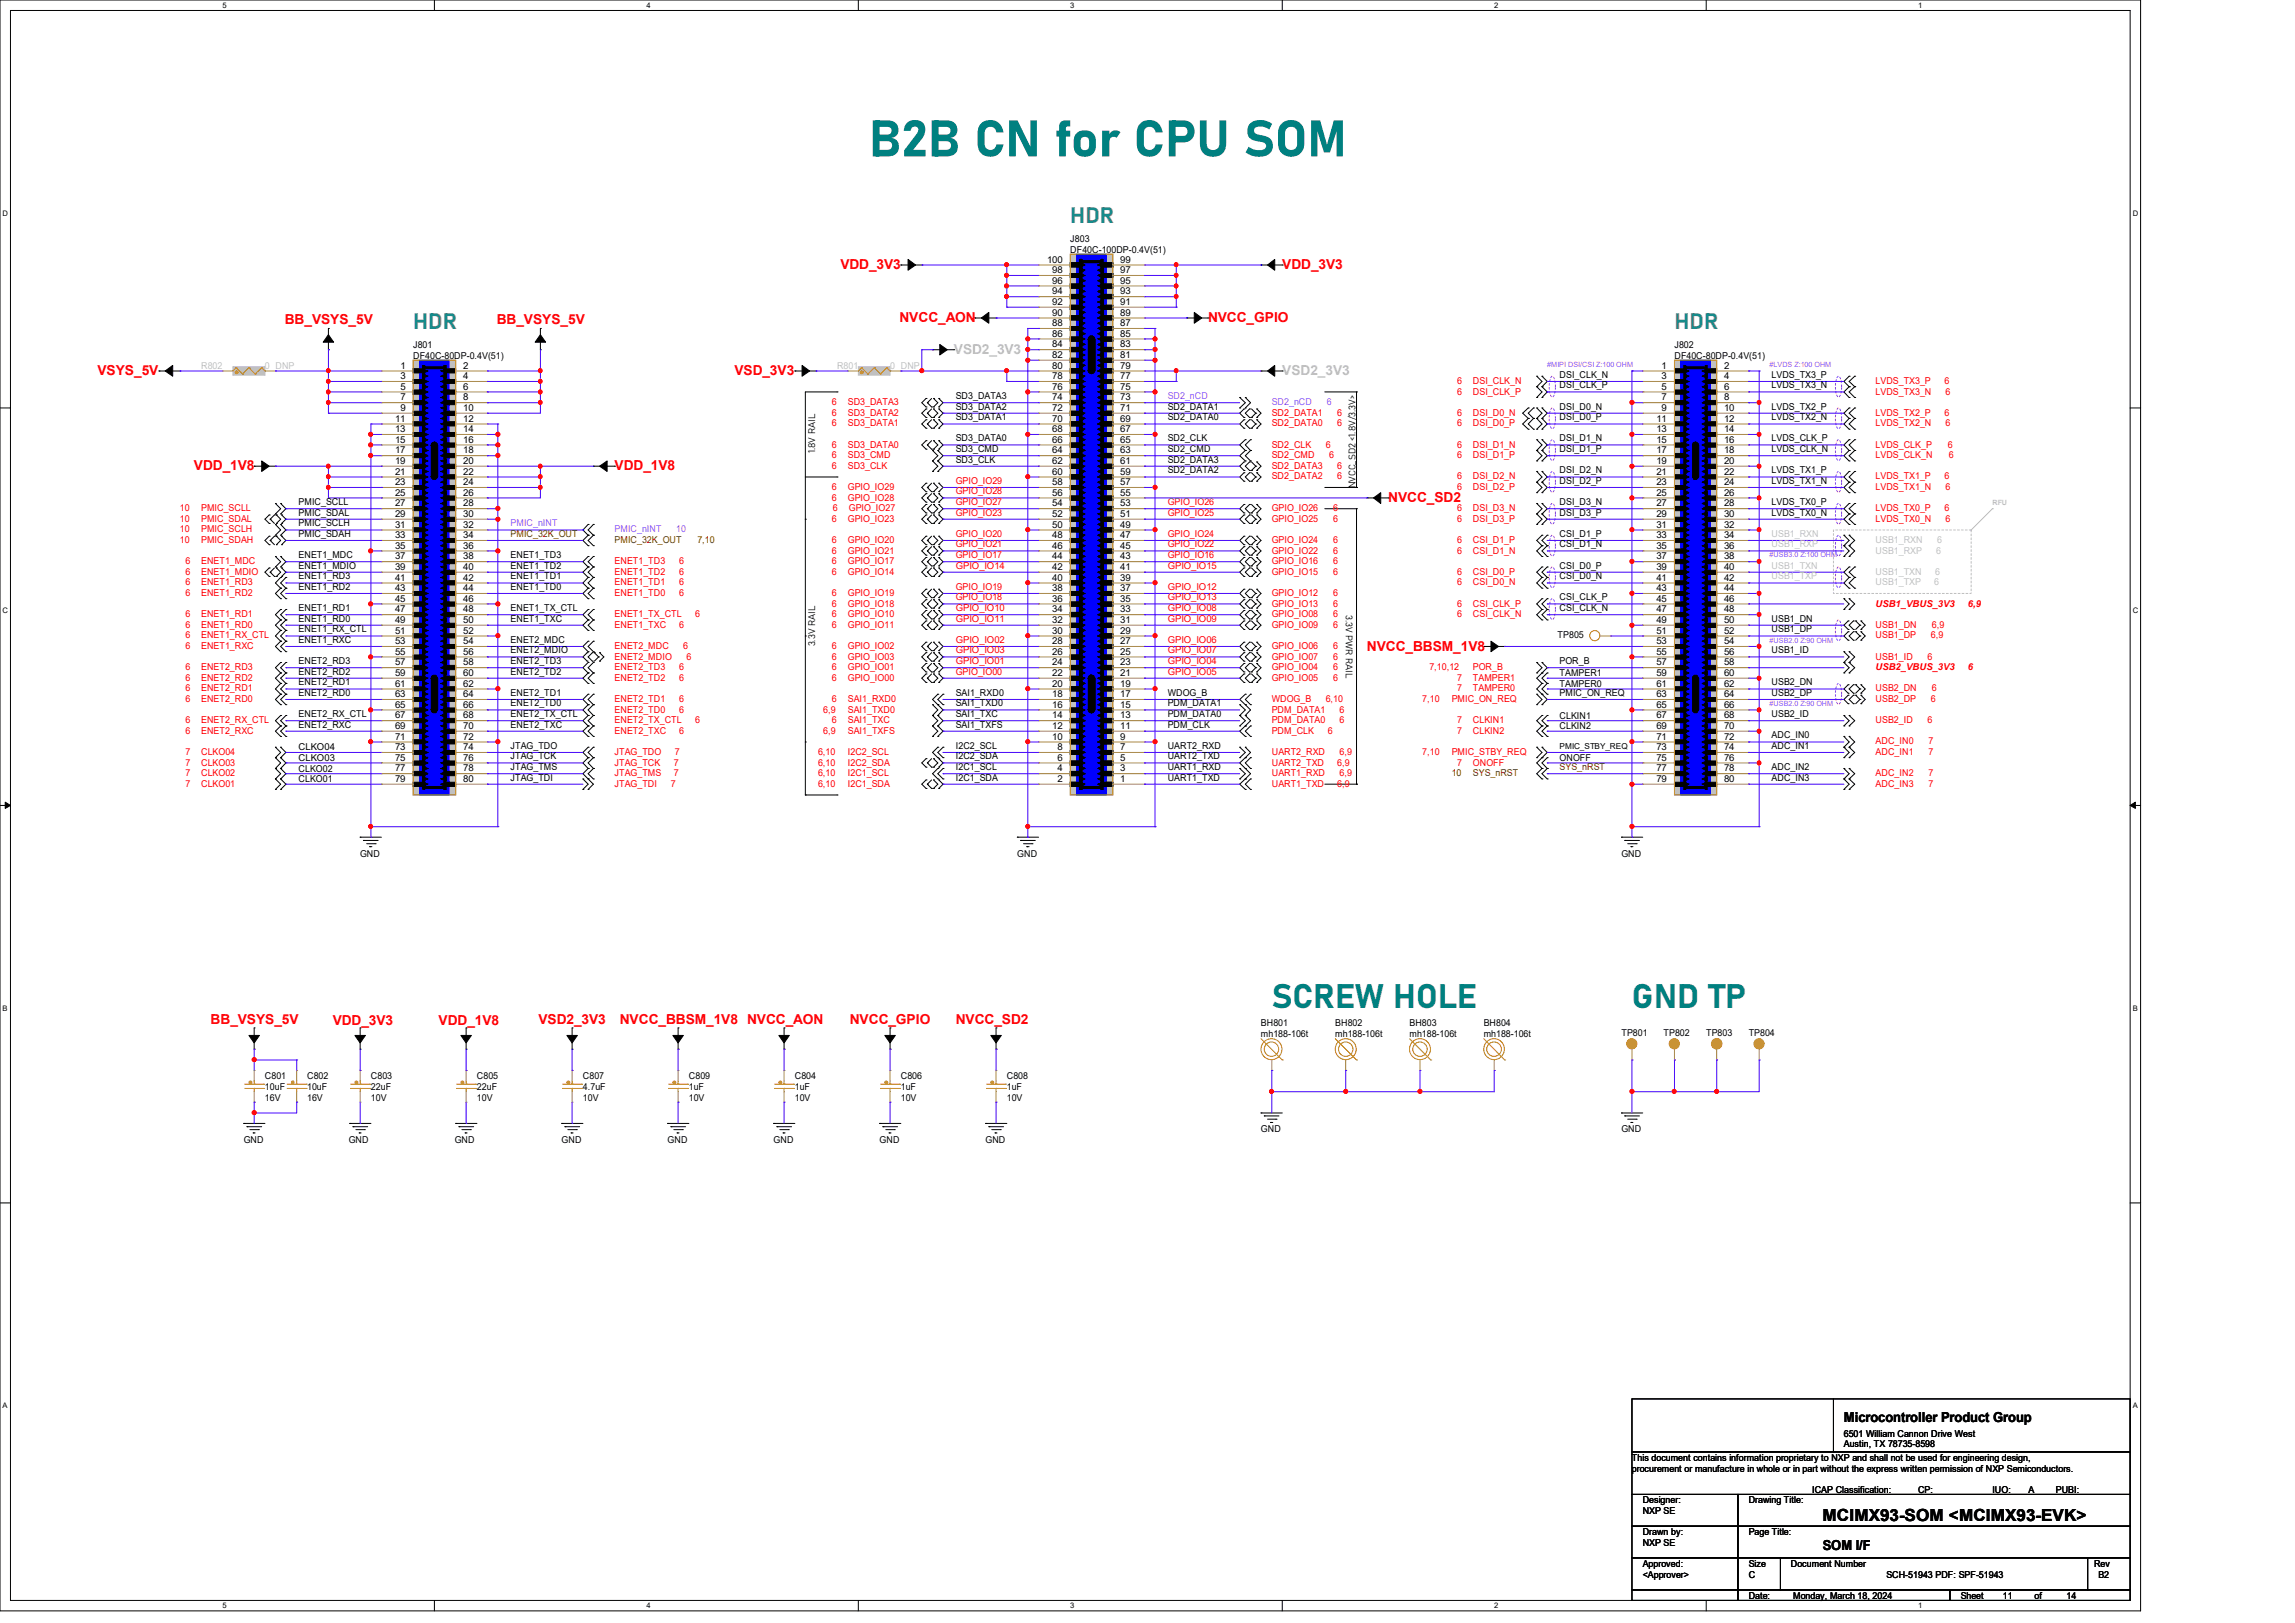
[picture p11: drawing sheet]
<svg xmlns="http://www.w3.org/2000/svg" width="297mm" height="210mm" viewBox="0 0 297 210" stroke-linecap="round" stroke-linejoin="round" font-family="sans-serif">
<defs><g id="words">
<text font-size="6.6" fill="#008080" x="112.4" y="20.2">B2B CN for CPU SOM</text>
<g font-size="4.4" fill="#008080">
<text x="164.6" y="130.5">SCREW HOLE</text>
<text x="211.2" y="130.5">GND TP</text>
</g>
<g font-size="2.9" fill="#408080">
<text x="138.5" y="28.9">HDR</text>
<text x="53.5" y="42.6">HDR</text>
<text x="216.7" y="42.6">HDR</text>
</g>
<text font-size="2.2" x="235.9" y="196.8">MCIMX93-SOM &lt;MCIMX93-EVK&gt;</text>
<g font-size="1.8" fill="#f00">
<text x="108.8" y="34.8">VDD_3V3</text>
<text x="165.9" y="34.8">VDD_3V3</text>
<text x="36.9" y="42">BB_VSYS_5V</text>
<text x="64.3" y="42">BB_VSYS_5V</text>
<text x="116.4" y="41.7">NVCC_AON</text>
<text x="156.3" y="41.7">NVCC_GPIO</text>
<text x="12.6" y="48.6">VSYS_5V</text>
<text x="95" y="48.6">VSD_3V3</text>
<text x="25.1" y="60.9">VDD_1V8</text>
<text x="79.5" y="60.9">VDD_1V8</text>
<text x="179.7" y="65">NVCC_SD2</text>
<text x="176.9" y="84.2">NVCC_BBSM_1V8</text>
<text x="27.3" y="132.5">BB_VSYS_5V</text>
<text x="43.1" y="132.6">VDD_3V3</text>
<text x="56.8" y="132.6">VDD_1V8</text>
<text x="69.7" y="132.5">VSD2_3V3</text>
<text x="80.2" y="132.5">NVCC_BBSM_1V8 NVCC_AON</text>
<text x="110" y="132.5">NVCC_GPIO</text>
<text x="123.7" y="132.5">NVCC_SD2</text>
</g>
<g font-size="1.8" fill="#c0c0c0">
<text x="123.4" y="45.8">VSD2_3V3</text>
<text x="165.9" y="48.6">VSD2_3V3</text>
</g>
<g font-size="1.8">
<text x="238.6" y="184.1">Microcontroller Product Group</text>
<text x="235.9" y="200.5">SOM I/F</text>
</g>
<g font-size="1.2">
<text x="135.5" y="34">100</text>
<text x="136.2" y="35.3">98</text>
<text x="138.5" y="31.3">J803</text>
<text x="138.5" y="32.7">DF40C-100DP-0.4V(51)</text>
<text x="145" y="35.3">97</text>
<text x="145" y="34">99</text>
<text x="136.2" y="40.9">90</text>
<text x="136.2" y="39.5">92</text>
<text x="136.2" y="38.1">94</text>
<text x="136.2" y="36.7">96</text>
<text x="145" y="40.9">89</text>
<text x="145" y="39.5">91</text>
<text x="145" y="38.1">93</text>
<text x="145" y="36.7">95</text>
<text x="51.8" y="47.7">1</text>
<text x="53.5" y="45">J801</text>
<text x="53.5" y="46.4">DF40C-80DP-0.4V(51)</text>
<text x="59.9" y="47.7">2</text>
<text x="136.2" y="47.7">80</text>
<text x="136.2" y="46.3">82</text>
<text x="136.2" y="45">84</text>
<text x="136.2" y="43.6">86</text>
<text x="136.2" y="42.2">88</text>
<text x="145" y="47.7">79</text>
<text x="145" y="46.3">81</text>
<text x="145" y="45">83</text>
<text x="145" y="43.6">85</text>
<text x="145" y="42.2">87</text>
<text x="215" y="47.7">1</text>
<text x="216.7" y="45">J802</text>
<text x="216.7" y="46.4">DF40C-80DP-0.4V(51)</text>
<text x="223.1" y="47.7">2</text>
<text x="51.8" y="49.1">3</text>
<text x="51.8" y="50.4">5</text>
<text x="51.8" y="51.8">7</text>
<text x="51.8" y="53.2">9</text>
<text x="59.9" y="49.1">4</text>
<text x="59.9" y="50.4">6</text>
<text x="59.9" y="51.8">8</text>
<text x="59.9" y="53.2">10</text>
<text x="123.7" y="51.6">SD3_DATA3</text>
<text x="123.7" y="53">SD3_DATA2</text>
<text x="136.2" y="53.2">72</text>
<text x="136.2" y="51.8">74</text>
<text x="136.2" y="50.4">76</text>
<text x="136.2" y="49.1">78</text>
<text x="145" y="51.8">73</text>
<text x="145" y="50.4">75</text>
<text x="145" y="49.1">77</text>
<text x="145" y="53.2">71</text>
<text x="151.1" y="53">SD2_DATA1</text>
<text x="201.8" y="48.9">DSI_CLK_N</text>
<text x="201.8" y="50.2">DSI_CLK_P</text>
<text x="201.8" y="53">DSI_D0_N</text>
<text x="215" y="49.1">3</text>
<text x="215" y="50.4">5</text>
<text x="215" y="51.8">7</text>
<text x="215" y="53.2">9</text>
<text x="223.1" y="49.1">4</text>
<text x="223.1" y="50.4">6</text>
<text x="223.1" y="51.8">8</text>
<text x="223.1" y="53.2">10</text>
<text x="229.3" y="48.9">LVDS_TX3_P</text>
<text x="229.3" y="50.2">LVDS_TX3_N</text>
<text x="229.3" y="53">LVDS_TX2_P</text>
<text x="51.1" y="54.6">11</text>
<text x="51.1" y="55.9">13</text>
<text x="51.1" y="57.3">15</text>
<text x="51.1" y="58.7">17</text>
<text x="59.9" y="54.6">12</text>
<text x="59.9" y="55.9">14</text>
<text x="59.9" y="57.3">16</text>
<text x="59.9" y="58.7">18</text>
<text x="105.5" y="58.7" transform="rotate(-90 105.5 58.7)">1.8V RAIL</text>
<text x="123.7" y="57.1">SD3_DATA0</text>
<text x="123.7" y="58.5">SD3_CMD</text>
<text x="123.7" y="59.9">SD3_CLK</text>
<text x="123.7" y="54.4">SD3_DATA1</text>
<text x="136.2" y="58.7">64</text>
<text x="136.2" y="57.3">66</text>
<text x="136.2" y="55.9">68</text>
<text x="136.2" y="54.6">70</text>
<text x="145" y="58.7">63</text>
<text x="145" y="57.3">65</text>
<text x="145" y="55.9">67</text>
<text x="145" y="54.6">69</text>
<text x="151.1" y="54.4">SD2_DATA0</text>
<text x="151.1" y="58.5">SD2_CMD</text>
<text x="151.1" y="59.9">SD2_DATA3</text>
<text x="151.1" y="57.1">SD2_CLK</text>
<text x="201.8" y="54.4">DSI_D0_P</text>
<text x="201.8" y="57.1">DSI_D1_N</text>
<text x="201.8" y="58.5">DSI_D1_P</text>
<text x="214.4" y="54.6">11</text>
<text x="214.4" y="55.9">13</text>
<text x="214.4" y="57.3">15</text>
<text x="214.4" y="58.7">17</text>
<text x="223.1" y="54.6">12</text>
<text x="223.1" y="55.9">14</text>
<text x="223.1" y="57.3">16</text>
<text x="223.1" y="58.7">18</text>
<text x="229.3" y="54.4">LVDS_TX2_N</text>
<text x="229.3" y="57.1">LVDS_CLK_P</text>
<text x="229.3" y="58.5">LVDS_CLK_N</text>
<text x="38.6" y="65.4">PMIC_SCLL</text>
<text x="51.1" y="60">19</text>
<text x="51.1" y="61.4">21</text>
<text x="51.1" y="62.8">23</text>
<text x="51.1" y="64.1">25</text>
<text x="51.1" y="65.5">27</text>
<text x="59.9" y="60">20</text>
<text x="59.9" y="61.4">22</text>
<text x="59.9" y="62.8">24</text>
<text x="59.9" y="64.1">26</text>
<text x="59.9" y="65.5">28</text>
<text x="136.2" y="65.5">54</text>
<text x="136.2" y="64.1">56</text>
<text x="136.2" y="62.8">58</text>
<text x="136.2" y="61.4">60</text>
<text x="136.2" y="60">62</text>
<text x="145" y="65.5">53</text>
<text x="145" y="64.1">55</text>
<text x="145" y="62.8">57</text>
<text x="145" y="61.4">59</text>
<text x="145" y="60">61</text>
<text x="151.1" y="61.3">SD2_DATA2</text>
<text x="175.4" y="63.2" transform="rotate(-90 175.4 63.2)">NVCC_SD2 &lt;1.8V/3.3V&gt;</text>
<text x="201.8" y="61.3">DSI_D2_N</text>
<text x="201.8" y="62.6">DSI_D2_P</text>
<text x="201.8" y="65.4">DSI_D3_N</text>
<text x="214.4" y="60">19</text>
<text x="214.4" y="61.4">21</text>
<text x="214.4" y="62.8">23</text>
<text x="214.4" y="64.1">25</text>
<text x="214.4" y="65.5">27</text>
<text x="223.1" y="60">20</text>
<text x="223.1" y="61.4">22</text>
<text x="223.1" y="62.8">24</text>
<text x="223.1" y="64.1">26</text>
<text x="223.1" y="65.5">28</text>
<text x="229.3" y="61.3">LVDS_TX1_P</text>
<text x="229.3" y="62.6">LVDS_TX1_N</text>
<text x="229.3" y="65.4">LVDS_TX0_P</text>
<text x="38.6" y="66.7">PMIC_SDAL</text>
<text x="38.6" y="68.1">PMIC_SCLH</text>
<text x="38.6" y="69.5">PMIC_SDAH</text>
<text x="51.1" y="66.9">29</text>
<text x="51.1" y="68.3">31</text>
<text x="51.1" y="69.6">33</text>
<text x="51.1" y="71">35</text>
<text x="59.9" y="66.9">30</text>
<text x="59.9" y="68.3">32</text>
<text x="59.9" y="69.6">34</text>
<text x="59.9" y="71">36</text>
<text x="136.2" y="71">46</text>
<text x="136.2" y="69.6">48</text>
<text x="136.2" y="68.3">50</text>
<text x="136.2" y="66.9">52</text>
<text x="145" y="71">45</text>
<text x="145" y="69.6">47</text>
<text x="145" y="68.3">49</text>
<text x="145" y="66.9">51</text>
<text x="201.8" y="69.5">CSI_D1_P</text>
<text x="201.8" y="70.8">CSI_D1_N</text>
<text x="201.8" y="66.7">DSI_D3_P</text>
<text x="214.4" y="66.9">29</text>
<text x="214.4" y="68.3">31</text>
<text x="214.4" y="69.6">33</text>
<text x="214.4" y="71">35</text>
<text x="223.1" y="66.9">30</text>
<text x="223.1" y="68.3">32</text>
<text x="223.1" y="69.6">34</text>
<text x="223.1" y="71">36</text>
<text x="229.3" y="66.7">LVDS_TX0_N</text>
<text x="38.6" y="72.2">ENET1_MDC</text>
<text x="38.6" y="73.6">ENET1_MDIO</text>
<text x="38.6" y="75">ENET1_RD3</text>
<text x="38.6" y="76.3">ENET1_RD2</text>
<text x="51.1" y="72.4">37</text>
<text x="51.1" y="73.7">39</text>
<text x="51.1" y="75.1">41</text>
<text x="51.1" y="76.5">43</text>
<text x="51.1" y="77.9">45</text>
<text x="59.9" y="72.4">38</text>
<text x="59.9" y="73.7">40</text>
<text x="59.9" y="75.1">42</text>
<text x="59.9" y="76.5">44</text>
<text x="59.9" y="77.9">46</text>
<text x="66.1" y="72.2">ENET1_TD3</text>
<text x="66.1" y="73.6">ENET1_TD2</text>
<text x="66.1" y="75">ENET1_TD1</text>
<text x="66.1" y="76.3">ENET1_TD0</text>
<text x="136.2" y="77.9">36</text>
<text x="136.2" y="76.5">38</text>
<text x="136.2" y="75.1">40</text>
<text x="136.2" y="73.7">42</text>
<text x="136.2" y="72.4">44</text>
<text x="145" y="77.9">35</text>
<text x="145" y="76.5">37</text>
<text x="145" y="75.1">39</text>
<text x="145" y="73.7">41</text>
<text x="145" y="72.4">43</text>
<text x="201.8" y="73.6">CSI_D0_P</text>
<text x="201.8" y="75">CSI_D0_N</text>
<text x="201.8" y="77.7">CSI_CLK_P</text>
<text x="214.4" y="72.4">37</text>
<text x="214.4" y="73.7">39</text>
<text x="214.4" y="75.1">41</text>
<text x="214.4" y="76.5">43</text>
<text x="214.4" y="77.9">45</text>
<text x="223.1" y="72.4">38</text>
<text x="223.1" y="73.7">40</text>
<text x="223.1" y="75.1">42</text>
<text x="223.1" y="76.5">44</text>
<text x="223.1" y="77.9">46</text>
<text x="38.6" y="79.1">ENET1_RD1</text>
<text x="38.6" y="80.4">ENET1_RD0</text>
<text x="38.6" y="81.8">ENET1_RX_CTL</text>
<text x="38.6" y="83.2">ENET1_RXC</text>
<text x="51.1" y="79.2">47</text>
<text x="51.1" y="80.6">49</text>
<text x="51.1" y="82">51</text>
<text x="51.1" y="83.4">53</text>
<text x="59.9" y="79.2">48</text>
<text x="59.9" y="80.6">50</text>
<text x="59.9" y="82">52</text>
<text x="59.9" y="83.4">54</text>
<text x="66.1" y="79.1">ENET1_TX_CTL</text>
<text x="66.1" y="80.4">ENET1_TXC</text>
<text x="66.1" y="83.2">ENET2_MDC</text>
<text x="105.5" y="83.7" transform="rotate(-90 105.5 83.7)">3.3V RAIL</text>
<text x="136.2" y="83.4">28</text>
<text x="136.2" y="82">30</text>
<text x="136.2" y="80.6">32</text>
<text x="136.2" y="79.2">34</text>
<text x="145" y="83.4">27</text>
<text x="145" y="82">29</text>
<text x="145" y="80.6">31</text>
<text x="145" y="79.2">33</text>
<text x="174.2" y="79.5" transform="rotate(90 174.2 79.5)">3.3V PWR RAIL</text>
<text x="201.6" y="82.6">TP805</text>
<text x="201.8" y="79.1">CSI_CLK_N</text>
<text x="214.4" y="79.2">47</text>
<text x="214.4" y="80.6">49</text>
<text x="214.4" y="82">51</text>
<text x="214.4" y="83.4">53</text>
<text x="223.1" y="79.2">48</text>
<text x="223.1" y="80.6">50</text>
<text x="223.1" y="82">52</text>
<text x="223.1" y="83.4">54</text>
<text x="229.3" y="80.4">USB1_DN</text>
<text x="229.3" y="81.8">USB1_DP</text>
<text x="38.6" y="85.9">ENET2_RD3</text>
<text x="38.6" y="87.3">ENET2_RD2</text>
<text x="38.6" y="88.7">ENET2_RD1</text>
<text x="51.1" y="84.7">55</text>
<text x="51.1" y="86.1">57</text>
<text x="51.1" y="87.5">59</text>
<text x="51.1" y="88.9">61</text>
<text x="59.9" y="84.7">56</text>
<text x="59.9" y="86.1">58</text>
<text x="59.9" y="87.5">60</text>
<text x="59.9" y="88.9">62</text>
<text x="66.1" y="84.5">ENET2_MDIO</text>
<text x="66.1" y="85.9">ENET2_TD3</text>
<text x="66.1" y="87.3">ENET2_TD2</text>
<text x="136.2" y="88.9">20</text>
<text x="136.2" y="87.5">22</text>
<text x="136.2" y="86.1">24</text>
<text x="136.2" y="84.7">26</text>
<text x="145" y="88.9">19</text>
<text x="145" y="87.5">21</text>
<text x="145" y="86.1">23</text>
<text x="145" y="84.7">25</text>
<text x="201.8" y="85.9">POR_B</text>
<text x="201.8" y="87.5">TAMPER1</text>
<text x="201.8" y="88.9">TAMPER0</text>
<text x="214.4" y="84.7">55</text>
<text x="214.4" y="86.1">57</text>
<text x="214.4" y="87.5">59</text>
<text x="214.4" y="88.9">61</text>
<text x="223.1" y="84.7">56</text>
<text x="223.1" y="86.1">58</text>
<text x="223.1" y="87.5">60</text>
<text x="223.1" y="88.9">62</text>
<text x="229.3" y="84.5">USB1_ID</text>
<text x="229.3" y="88.7">USB2_DN</text>
<text x="38.6" y="90">ENET2_RD0</text>
<text x="38.6" y="92.8">ENET2_RX_CTL</text>
<text x="38.6" y="94.1">ENET2_RXC</text>
<text x="51.1" y="90.2">63</text>
<text x="51.1" y="91.6">65</text>
<text x="51.1" y="93">67</text>
<text x="51.1" y="94.3">69</text>
<text x="51.1" y="95.7">71</text>
<text x="59.9" y="90.2">64</text>
<text x="59.9" y="91.6">66</text>
<text x="59.9" y="93">68</text>
<text x="59.9" y="94.3">70</text>
<text x="59.9" y="95.7">72</text>
<text x="66.1" y="90">ENET2_TD1</text>
<text x="66.1" y="91.4">ENET2_TD0</text>
<text x="66.1" y="92.8">ENET2_TX_CTL</text>
<text x="66.1" y="94.1">ENET2_TXC</text>
<text x="123.7" y="90">SAI1_RXD0</text>
<text x="123.7" y="91.4">SAI1_TXD0</text>
<text x="123.7" y="92.8">SAI1_TXC</text>
<text x="123.7" y="94.1">SAI1_TXFS</text>
<text x="136.2" y="95.7">10</text>
<text x="136.2" y="94.3">12</text>
<text x="136.2" y="93">14</text>
<text x="136.2" y="91.6">16</text>
<text x="136.2" y="90.2">18</text>
<text x="145" y="95.7">9</text>
<text x="145" y="94.3">11</text>
<text x="145" y="93">13</text>
<text x="145" y="91.6">15</text>
<text x="145" y="90.2">17</text>
<text x="151.1" y="90">WDOG_B</text>
<text x="151.1" y="92.8">PDM_DATA0</text>
<text x="151.1" y="91.4">PDM_DATA1</text>
<text x="151.1" y="94.1">PDM_CLK</text>
<text x="201.8" y="90">PMIC_ON_REQ</text>
<text x="201.8" y="93">CLKIN1</text>
<text x="201.8" y="94.4">CLKIN2</text>
<text x="214.4" y="90.2">63</text>
<text x="214.4" y="91.6">65</text>
<text x="214.4" y="93">67</text>
<text x="214.4" y="94.3">69</text>
<text x="214.4" y="95.7">71</text>
<text x="223.1" y="90.2">64</text>
<text x="223.1" y="91.6">66</text>
<text x="223.1" y="93">68</text>
<text x="223.1" y="94.3">70</text>
<text x="223.1" y="95.7">72</text>
<text x="229.3" y="90">USB2_DP</text>
<text x="229.3" y="92.8">USB2_ID</text>
<text x="229.3" y="95.5">ADC_IN0</text>
<text x="38.6" y="99.9">CLKO02</text>
<text x="38.6" y="101.2">CLKO01</text>
<text x="38.7" y="97.1">CLKO04</text>
<text x="38.7" y="98.5">CLKO03</text>
<text x="51.1" y="97.1">73</text>
<text x="51.1" y="98.4">75</text>
<text x="51.1" y="99.8">77</text>
<text x="51.1" y="101.2">79</text>
<text x="59.9" y="97.1">74</text>
<text x="59.9" y="98.4">76</text>
<text x="59.9" y="99.8">78</text>
<text x="59.9" y="101.2">80</text>
<text x="66.1" y="96.9">JTAG_TDO</text>
<text x="66.1" y="98.3">JTAG_TCK</text>
<text x="66.1" y="99.7">JTAG_TMS</text>
<text x="66.1" y="101">JTAG_TDI</text>
<text x="123.7" y="96.9">I2C2_SCL</text>
<text x="123.7" y="98.3">I2C2_SDA</text>
<text x="123.7" y="99.7">I2C1_SCL</text>
<text x="123.7" y="101">I2C1_SDA</text>
<text x="136.9" y="101.2">2</text>
<text x="136.9" y="99.8">4</text>
<text x="136.9" y="98.4">6</text>
<text x="136.9" y="97.1">8</text>
<text x="145" y="101.2">1</text>
<text x="145" y="99.8">3</text>
<text x="145" y="98.4">5</text>
<text x="145" y="97.1">7</text>
<text x="151.1" y="96.9">UART2_RXD</text>
<text x="151.1" y="98.3">UART2_TXD</text>
<text x="151.1" y="99.7">UART1_RXD</text>
<text x="151.1" y="101">UART1_TXD</text>
<text x="201.8" y="98.5">ONOFF</text>
<text x="214.4" y="97.1">73</text>
<text x="214.4" y="98.4">75</text>
<text x="214.4" y="99.8">77</text>
<text x="214.4" y="101.2">79</text>
<text x="223.1" y="97.1">74</text>
<text x="223.1" y="98.4">76</text>
<text x="223.1" y="99.8">78</text>
<text x="223.1" y="101.2">80</text>
<text x="229.3" y="96.9">ADC_IN1</text>
<text x="229.3" y="99.7">ADC_IN2</text>
<text x="229.3" y="101">ADC_IN3</text>
<text x="46.6" y="110.9">GND</text>
<text x="131.7" y="110.9">GND</text>
<text x="209.8" y="110.9">GND</text>
<text x="163.2" y="132.8">BH801</text>
<text x="163.2" y="134.2">mh188-106t</text>
<text x="172.8" y="132.8">BH802</text>
<text x="172.8" y="134.2">mh188-106t</text>
<text x="182.4" y="132.8">BH803</text>
<text x="182.4" y="134.2">mh188-106t</text>
<text x="192" y="132.8">BH804</text>
<text x="192" y="134.2">mh188-106t</text>
<text x="209.8" y="134">TP801</text>
<text x="215.3" y="134">TP802</text>
<text x="220.8" y="134">TP803</text>
<text x="226.3" y="134">TP804</text>
<text x="34.3" y="139.7">C801</text>
<text x="34.3" y="141">10uF</text>
<text x="34.3" y="142.4">16V</text>
<text x="39.8" y="139.7">C802</text>
<text x="39.8" y="141">10uF</text>
<text x="39.8" y="142.4">16V</text>
<text x="48" y="139.7">C803</text>
<text x="48" y="141">22uF</text>
<text x="48" y="142.4">10V</text>
<text x="61.7" y="139.7">C805</text>
<text x="61.7" y="141">22uF</text>
<text x="61.7" y="142.4">10V</text>
<text x="75.4" y="139.7">C807</text>
<text x="75.4" y="141">4.7uF</text>
<text x="75.4" y="142.4">10V</text>
<text x="89.2" y="139.7">C809</text>
<text x="89.2" y="141">1uF</text>
<text x="89.2" y="142.4">10V</text>
<text x="102.9" y="139.7">C804</text>
<text x="102.9" y="141">1uF</text>
<text x="102.9" y="142.4">10V</text>
<text x="116.6" y="139.7">C806</text>
<text x="116.6" y="141">1uF</text>
<text x="116.6" y="142.4">10V</text>
<text x="130.3" y="139.7">C808</text>
<text x="130.3" y="141">1uF</text>
<text x="130.3" y="142.4">10V</text>
<text x="31.5" y="147.9">GND</text>
<text x="45.1" y="147.9">GND</text>
<text x="58.8" y="147.9">GND</text>
<text x="72.7" y="147.9">GND</text>
<text x="86.4" y="147.9">GND</text>
<text x="100.1" y="147.9">GND</text>
<text x="113.8" y="147.9">GND</text>
<text x="127.5" y="147.9">GND</text>
<text x="163.2" y="146.5">GND</text>
<text x="209.8" y="146.5">GND</text>
<text x="211.2" y="189">This document contains information proprietary to NXP and shall not be used for engineering design,</text>
<text x="211.2" y="190.4">procurement or manufacture in whole or in part without the express written permission of NXP Semiconductors.</text>
<text x="238.6" y="186">6501 William Cannon Drive West</text>
<text x="238.6" y="187.3">Austin, TX 78735-8598</text>
<text x="212.6" y="194.5">Designer:</text>
<text x="212.6" y="195.9">NXP SE</text>
<text x="226.3" y="194.5">Drawing Title:</text>
<text x="234.5" y="193.2">ICAP Classification:</text>
<text x="248.2" y="193.2">CP:</text>
<text x="251.7" y="193.2">____</text>
<text x="257.8" y="193.2">IUO:</text>
<text x="262.5" y="193.2">A</text>
<text x="266.1" y="193.2">PUBI:</text>
<text x="270.2" y="193.2">____</text>
<text x="212.6" y="198.6">Drawn by:</text>
<text x="212.6" y="202.7">Approved:</text>
<text x="212.6" y="200">NXP SE</text>
<text x="226.3" y="202.7">Size</text>
<text x="226.3" y="198.6">Page Title:</text>
<text x="231.8" y="202.7">Document Number</text>
<text x="271" y="202.7">Rev</text>
<text x="212.6" y="204.1">&lt;Approver&gt;</text>
<text x="226.3" y="206.9">Date:</text>
<text x="226.3" y="204.1">C</text>
<text x="232.1" y="206.9">Monday, March 18, 2024</text>
<text x="244.1" y="204.1">SCH-51943 PDF: SPF-51943</text>
<text x="253.7" y="206.9">Sheet</text>
<text x="259.2" y="206.9">11</text>
<text x="263.3" y="206.9">of</text>
<text x="267.5" y="206.9">14</text>
<text x="271.6" y="204.1">B2</text>
</g>
<g font-size="1.2" fill="#c0c0c0">
<text x="26" y="47.8">R802</text>
<text x="34.3" y="47.8">0 DNP</text>
<text x="108.3" y="47.8">R801</text>
<text x="115.2" y="47.8">0 DNP</text>
<text x="229.3" y="69.5">USB1_RXN</text>
<text x="229.3" y="70.8">USB1_RXP</text>
<text x="242.7" y="70.3">USB1_RXN</text>
<text x="242.7" y="71.6">USB1_RXP</text>
<text x="250.6" y="71.6">6</text>
<text x="250.7" y="70.3">6</text>
<text x="229.3" y="73.6">USB1_TXN</text>
<text x="229.3" y="75">USB1_TXP</text>
<text x="242.7" y="74.4">USB1_TXN</text>
<text x="242.7" y="75.7">USB1_TXP</text>
<text x="250.3" y="75.7">6</text>
<text x="250.4" y="74.4">6</text>
</g>
<g font-size="1.2" fill="#f00">
<text x="107.7" y="52.4">6</text>
<text x="107.7" y="53.8">6</text>
<text x="109.7" y="52.4">SD3_DATA3</text>
<text x="109.7" y="53.8">SD3_DATA2</text>
<text x="164.6" y="53.8">SD2_DATA1</text>
<text x="173.1" y="53.8">6</text>
<text x="188.6" y="49.7">6</text>
<text x="188.6" y="51.1">6</text>
<text x="188.6" y="53.8">6</text>
<text x="190.6" y="49.7">DSI_CLK_N</text>
<text x="190.6" y="51.1">DSI_CLK_P</text>
<text x="190.6" y="53.8">DSI_D0_N</text>
<text x="242.7" y="49.7">LVDS_TX3_P</text>
<text x="242.7" y="51.1">LVDS_TX3_N</text>
<text x="242.7" y="53.8">LVDS_TX2_P</text>
<text x="251.7" y="49.7">6</text>
<text x="251.7" y="53.8">6</text>
<text x="251.8" y="51.1">6</text>
<text x="107.7" y="57.9">6</text>
<text x="107.7" y="59.3">6</text>
<text x="107.7" y="55.2">6</text>
<text x="109.7" y="57.9">SD3_DATA0</text>
<text x="109.7" y="59.3">SD3_CMD</text>
<text x="109.7" y="55.2">SD3_DATA1</text>
<text x="164.6" y="55.2">SD2_DATA0</text>
<text x="164.6" y="59.3">SD2_CMD</text>
<text x="164.6" y="57.9">SD2_CLK</text>
<text x="171.6" y="57.9">6</text>
<text x="172" y="59.3">6</text>
<text x="173.1" y="55.2">6</text>
<text x="188.6" y="55.2">6</text>
<text x="188.6" y="57.9">6</text>
<text x="188.6" y="59.3">6</text>
<text x="190.6" y="55.2">DSI_D0_P</text>
<text x="190.6" y="57.9">DSI_D1_N</text>
<text x="190.6" y="59.3">DSI_D1_P</text>
<text x="242.7" y="55.2">LVDS_TX2_N</text>
<text x="242.7" y="57.9">LVDS_CLK_P</text>
<text x="242.7" y="59.3">LVDS_CLK_N</text>
<text x="251.8" y="55.2">6</text>
<text x="252.1" y="57.9">6</text>
<text x="252.2" y="59.3">6</text>
<text x="107.7" y="60.7">6</text>
<text x="107.7" y="63.4">6</text>
<text x="107.7" y="64.8">6</text>
<text x="109.7" y="60.7">SD3_CLK</text>
<text x="109.7" y="63.4">GPIO_IO29</text>
<text x="109.7" y="64.8">GPIO_IO28</text>
<text x="123.7" y="62.6">GPIO_IO29</text>
<text x="123.7" y="64">GPIO_IO28</text>
<text x="123.7" y="65.4">GPIO_IO27</text>
<text x="151.1" y="65.4">GPIO_IO26</text>
<text x="164.6" y="60.7">SD2_DATA3</text>
<text x="164.6" y="62">SD2_DATA2</text>
<text x="173.1" y="60.7">6</text>
<text x="173.1" y="62">6</text>
<text x="188.6" y="62">6</text>
<text x="188.6" y="63.4">6</text>
<text x="190.6" y="62">DSI_D2_N</text>
<text x="190.6" y="63.4">DSI_D2_P</text>
<text x="242.7" y="62">LVDS_TX1_P</text>
<text x="242.7" y="63.4">LVDS_TX1_N</text>
<text x="251.7" y="62">6</text>
<text x="251.8" y="63.4">6</text>
<text x="23.3" y="66.1">10</text>
<text x="23.3" y="67.5">10</text>
<text x="23.3" y="68.9">10</text>
<text x="23.3" y="70.3">10</text>
<text x="26" y="66.1">PMIC_SCLL</text>
<text x="26" y="67.5">PMIC_SDAL</text>
<text x="26" y="68.9">PMIC_SCLH</text>
<text x="26" y="70.3">PMIC_SDAH</text>
<text x="107.7" y="67.5">6</text>
<text x="107.7" y="70.3">6</text>
<text x="107.7" y="71.6">6</text>
<text x="107.8" y="66.1">6</text>
<text x="109.7" y="67.5">GPIO_IO23</text>
<text x="109.7" y="70.3">GPIO_IO20</text>
<text x="109.7" y="71.6">GPIO_IO21</text>
<text x="109.9" y="66.1">GPIO_IO27</text>
<text x="123.7" y="66.7">GPIO_IO23</text>
<text x="123.7" y="69.5">GPIO_IO20</text>
<text x="123.7" y="70.8">GPIO_IO21</text>
<text x="151.1" y="66.7">GPIO_IO25</text>
<text x="151.1" y="69.5">GPIO_IO24</text>
<text x="151.1" y="70.8">GPIO_IO22</text>
<text x="164.6" y="66.1">GPIO_IO26</text>
<text x="164.6" y="67.5">GPIO_IO25</text>
<text x="164.6" y="70.3">GPIO_IO24</text>
<text x="164.6" y="71.6">GPIO_IO22</text>
<text x="172.6" y="66.1">6</text>
<text x="172.6" y="67.5">6</text>
<text x="172.6" y="70.3">6</text>
<text x="172.6" y="71.6">6</text>
<text x="188.6" y="70.3">6</text>
<text x="188.6" y="71.6">6</text>
<text x="188.6" y="66.1">6</text>
<text x="188.6" y="67.5">6</text>
<text x="190.6" y="70.3">CSI_D1_P</text>
<text x="190.6" y="71.6">CSI_D1_N</text>
<text x="190.6" y="66.1">DSI_D3_N</text>
<text x="190.6" y="67.5">DSI_D3_P</text>
<text x="242.7" y="66.1">LVDS_TX0_P</text>
<text x="242.7" y="67.5">LVDS_TX0_N</text>
<text x="251.7" y="66.1">6</text>
<text x="251.8" y="67.5">6</text>
<text x="24" y="73">6</text>
<text x="24" y="74.4">6</text>
<text x="24" y="75.7">6</text>
<text x="24" y="77.1">6</text>
<text x="26" y="73">ENET1_MDC</text>
<text x="26" y="74.4">ENET1_MDIO</text>
<text x="26" y="75.7">ENET1_RD3</text>
<text x="26" y="77.1">ENET1_RD2</text>
<text x="79.5" y="73">ENET1_TD3</text>
<text x="79.5" y="74.4">ENET1_TD2</text>
<text x="79.5" y="75.7">ENET1_TD1</text>
<text x="79.5" y="77.1">ENET1_TD0</text>
<text x="87.9" y="73">6</text>
<text x="87.9" y="74.4">6</text>
<text x="87.9" y="75.7">6</text>
<text x="87.9" y="77.1">6</text>
<text x="107.7" y="73">6</text>
<text x="107.7" y="74.4">6</text>
<text x="107.7" y="77.1">6</text>
<text x="109.7" y="73">GPIO_IO17</text>
<text x="109.7" y="74.4">GPIO_IO14</text>
<text x="109.7" y="77.1">GPIO_IO19</text>
<text x="123.7" y="72.2">GPIO_IO17</text>
<text x="123.7" y="76.3">GPIO_IO19</text>
<text x="123.7" y="77.7">GPIO_IO18</text>
<text x="123.7" y="73.6">GPIO_IO14</text>
<text x="151.1" y="72.2">GPIO_IO16</text>
<text x="151.1" y="73.6">GPIO_IO15</text>
<text x="151.1" y="76.3">GPIO_IO12</text>
<text x="151.1" y="77.7">GPIO_IO13</text>
<text x="164.6" y="73">GPIO_IO16</text>
<text x="164.6" y="74.4">GPIO_IO15</text>
<text x="164.6" y="77.1">GPIO_IO12</text>
<text x="172.6" y="73">6</text>
<text x="172.6" y="74.4">6</text>
<text x="172.6" y="77.1">6</text>
<text x="188.6" y="74.4">6</text>
<text x="188.6" y="75.7">6</text>
<text x="190.6" y="74.4">CSI_D0_P</text>
<text x="190.6" y="75.7">CSI_D0_N</text>
<text x="24" y="79.8">6</text>
<text x="24" y="81.2">6</text>
<text x="24" y="82.6">6</text>
<text x="24" y="84">6</text>
<text x="26" y="79.8">ENET1_RD1</text>
<text x="26" y="81.2">ENET1_RD0</text>
<text x="26" y="82.6">ENET1_RX_CTL</text>
<text x="26" y="84">ENET1_RXC</text>
<text x="79.5" y="79.8">ENET1_TX_CTL</text>
<text x="79.5" y="81.2">ENET1_TXC</text>
<text x="79.5" y="84">ENET2_MDC</text>
<text x="87.9" y="81.2">6</text>
<text x="88.4" y="84">6</text>
<text x="90" y="79.8">6</text>
<text x="107.7" y="78.5">6</text>
<text x="107.7" y="79.8">6</text>
<text x="107.7" y="81.2">6</text>
<text x="107.7" y="84">6</text>
<text x="109.7" y="78.5">GPIO_IO18</text>
<text x="109.7" y="79.8">GPIO_IO10</text>
<text x="109.7" y="81.2">GPIO_IO11</text>
<text x="109.7" y="84">GPIO_IO02</text>
<text x="123.7" y="79.1">GPIO_IO10</text>
<text x="123.7" y="80.4">GPIO_IO11</text>
<text x="123.7" y="83.2">GPIO_IO02</text>
<text x="151.1" y="79.1">GPIO_IO08</text>
<text x="151.1" y="80.4">GPIO_IO09</text>
<text x="151.1" y="83.2">GPIO_IO06</text>
<text x="164.6" y="78.5">GPIO_IO13</text>
<text x="164.6" y="79.8">GPIO_IO08</text>
<text x="164.6" y="81.2">GPIO_IO09</text>
<text x="164.6" y="84">GPIO_IO06</text>
<text x="172.6" y="78.5">6</text>
<text x="172.6" y="79.8">6</text>
<text x="172.6" y="81.2">6</text>
<text x="172.6" y="84">6</text>
<text x="188.6" y="78.5">6</text>
<text x="188.6" y="79.8">6</text>
<text x="190.6" y="78.5">CSI_CLK_P</text>
<text x="190.6" y="79.8">CSI_CLK_N</text>
<text x="242.7" y="81.2">USB1_DN</text>
<text x="242.7" y="82.6">USB1_DP</text>
<text x="242.7" y="78.5">USB1_VBUS_3V3</text>
<text x="249.9" y="82.6">6,9</text>
<text x="250" y="81.2">6,9</text>
<text x="254.7" y="78.5">6,9</text>
<text x="24" y="86.7">6</text>
<text x="24" y="88.1">6</text>
<text x="24" y="89.4">6</text>
<text x="26" y="86.7">ENET2_RD3</text>
<text x="26" y="88.1">ENET2_RD2</text>
<text x="26" y="89.4">ENET2_RD1</text>
<text x="79.5" y="85.3">ENET2_MDIO</text>
<text x="79.5" y="86.7">ENET2_TD3</text>
<text x="79.5" y="88.1">ENET2_TD2</text>
<text x="87.9" y="86.7">6</text>
<text x="87.9" y="88.1">6</text>
<text x="88.9" y="85.3">6</text>
<text x="107.7" y="85.3">6</text>
<text x="107.7" y="86.7">6</text>
<text x="107.7" y="88.1">6</text>
<text x="109.7" y="85.3">GPIO_IO03</text>
<text x="109.7" y="86.7">GPIO_IO01</text>
<text x="109.7" y="88.1">GPIO_IO00</text>
<text x="123.7" y="87.3">GPIO_IO00</text>
<text x="123.7" y="84.5">GPIO_IO03</text>
<text x="123.7" y="85.9">GPIO_IO01</text>
<text x="151.1" y="84.5">GPIO_IO07</text>
<text x="151.1" y="85.9">GPIO_IO04</text>
<text x="151.1" y="87.3">GPIO_IO05</text>
<text x="164.6" y="85.3">GPIO_IO07</text>
<text x="164.6" y="86.7">GPIO_IO04</text>
<text x="164.6" y="88.1">GPIO_IO05</text>
<text x="172.6" y="85.3">6</text>
<text x="172.6" y="86.7">6</text>
<text x="172.6" y="88.1">6</text>
<text x="185" y="86.7">7,10,12</text>
<text x="188.6" y="88.1">7</text>
<text x="188.6" y="89.4">7</text>
<text x="190.6" y="86.7">POR_B</text>
<text x="190.6" y="88.1">TAMPER1</text>
<text x="190.6" y="89.4">TAMPER0</text>
<text x="242.7" y="85.3">USB1_ID</text>
<text x="242.7" y="89.4">USB2_DN</text>
<text x="242.7" y="86.7">USB2_VBUS_3V3</text>
<text x="249.5" y="85.3">6</text>
<text x="250" y="89.4">6</text>
<text x="254.7" y="86.7">6</text>
<text x="24" y="90.8">6</text>
<text x="24" y="93.6">6</text>
<text x="24" y="95">6</text>
<text x="26" y="90.8">ENET2_RD0</text>
<text x="26" y="93.6">ENET2_RX_CTL</text>
<text x="26" y="95">ENET2_RXC</text>
<text x="79.5" y="90.8">ENET2_TD1</text>
<text x="79.5" y="92.2">ENET2_TD0</text>
<text x="79.5" y="93.6">ENET2_TX_CTL</text>
<text x="79.5" y="95">ENET2_TXC</text>
<text x="87.9" y="90.8">6</text>
<text x="87.9" y="92.2">6</text>
<text x="87.9" y="95">6</text>
<text x="90" y="93.6">6</text>
<text x="106.6" y="92.2">6,9</text>
<text x="106.6" y="95">6,9</text>
<text x="107.7" y="90.8">6</text>
<text x="107.7" y="93.6">6</text>
<text x="109.7" y="90.8">SAI1_RXD0</text>
<text x="109.7" y="92.2">SAI1_TXD0</text>
<text x="109.7" y="93.6">SAI1_TXC</text>
<text x="109.7" y="95">SAI1_TXFS</text>
<text x="164.6" y="90.8">WDOG_B</text>
<text x="164.6" y="93.6">PDM_DATA0</text>
<text x="164.6" y="92.2">PDM_DATA1</text>
<text x="164.6" y="95">PDM_CLK</text>
<text x="171.6" y="90.8">6,10</text>
<text x="171.8" y="95">6</text>
<text x="173.3" y="93.6">6</text>
<text x="173.3" y="92.2">6</text>
<text x="184.1" y="90.8">7,10</text>
<text x="187.9" y="90.8">PMIC_ON_REQ</text>
<text x="188.6" y="93.6">7</text>
<text x="188.6" y="95">7</text>
<text x="190.6" y="93.6">CLKIN1</text>
<text x="190.6" y="95">CLKIN2</text>
<text x="242.7" y="90.8">USB2_DP</text>
<text x="242.7" y="93.6">USB2_ID</text>
<text x="249.5" y="93.6">6</text>
<text x="249.9" y="90.8">6</text>
<text x="24" y="97.7">7</text>
<text x="24" y="99.1">7</text>
<text x="24" y="100.4">7</text>
<text x="24" y="101.8">7</text>
<text x="26" y="97.7">CLKO04</text>
<text x="26" y="99.1">CLKO03</text>
<text x="26" y="100.4">CLKO02</text>
<text x="26" y="101.8">CLKO01</text>
<text x="79.5" y="97.7">JTAG_TDO</text>
<text x="79.5" y="99.1">JTAG_TCK</text>
<text x="79.5" y="100.4">JTAG_TMS</text>
<text x="79.5" y="101.8">JTAG_TDI</text>
<text x="86.8" y="101.8">7</text>
<text x="87.2" y="99.1">7</text>
<text x="87.2" y="100.4">7</text>
<text x="87.3" y="97.7">7</text>
<text x="105.9" y="97.7">6,10</text>
<text x="105.9" y="99.1">6,10</text>
<text x="105.9" y="100.4">6,10</text>
<text x="105.9" y="101.8">6,10</text>
<text x="109.7" y="97.7">I2C2_SCL</text>
<text x="109.7" y="99.1">I2C2_SDA</text>
<text x="109.7" y="100.4">I2C1_SCL</text>
<text x="109.7" y="101.8">I2C1_SDA</text>
<text x="164.6" y="97.7">UART2_RXD</text>
<text x="164.6" y="99.1">UART2_TXD</text>
<text x="164.6" y="100.4">UART1_RXD</text>
<text x="164.6" y="101.8">UART1_TXD</text>
<text x="173.1" y="99.1">6,9</text>
<text x="173.1" y="101.8">6,9</text>
<text x="173.3" y="97.7">6,9</text>
<text x="173.3" y="100.4">6,9</text>
<text x="184.1" y="97.7">7,10</text>
<text x="187.9" y="97.7">PMIC_STBY_REQ</text>
<text x="188.6" y="99.1">7</text>
<text x="190.6" y="99.1">ONOFF</text>
<text x="242.7" y="96.3">ADC_IN0</text>
<text x="242.7" y="97.7">ADC_IN1</text>
<text x="242.7" y="100.4">ADC_IN2</text>
<text x="242.7" y="101.8">ADC_IN3</text>
<text x="249.6" y="96.3">7</text>
<text x="249.6" y="97.7">7</text>
<text x="249.6" y="100.4">7</text>
<text x="249.6" y="101.8">7</text>
</g>
<g font-size="1.2" fill="#f0f">
<text x="151.1" y="51.6">SD2_nCD</text>
<text x="164.6" y="52.4">SD2_nCD</text>
<text x="171.7" y="52.4">6</text>
<text x="66.1" y="68.1">PMIC_nINT</text>
<text x="79.5" y="68.9">PMIC_nINT</text>
<text x="87.5" y="68.9">10</text>
</g>
<g font-size="1.2" fill="#800000">
<text x="66.1" y="69.5">PMIC_32K_OUT</text>
<text x="79.5" y="70.3">PMIC_32K_OUT</text>
<text x="90.3" y="70.3">7,10</text>
<text x="187.9" y="100.4">10</text>
<text x="190.6" y="100.4">SYS_nRST</text>
<text x="201.8" y="99.7">SYS_nRST</text>
</g>
<text font-size="1.1" x="201.8" y="96.9">PMIC_STBY_REQ</text>
<g font-size="1">
<text x="28.8" y="1">5</text>
<text x="83.7" y="1">4</text>
<text x="138.5" y="1">3</text>
<text x="193.4" y="1">2</text>
<text x="248.2" y="1">1</text>
<text x=".3" y="27.9">D</text>
<text x="276" y="27.9">D</text>
<text x=".3" y="79.4">C</text>
<text x="276" y="79.4">C</text>
<text x=".3" y="130.8">B</text>
<text x="276" y="130.8">B</text>
<text x=".3" y="182.2">A</text>
<text x="276" y="182.2">A</text>
<text x="28.8" y="208.1">5</text>
<text x="83.7" y="208.1">4</text>
<text x="138.5" y="208.1">3</text>
<text x="193.4" y="208.1">2</text>
<text x="248.2" y="208.1">1</text>
</g>
<g font-size=".9" fill="#f0f">
<text x="200.2" y="47.5">#MIPI DSI/CSI Z:100 OHM</text>
<text x="229" y="47.5">#LVDS Z:100 OHM</text>
<text x="229" y="72.1">#USB3.0 Z:100 OHM</text>
<text x="229" y="83.1">#USB2.0 Z:90 OHM</text>
<text x="229" y="91.4">#USB2.0 Z:90 OHM</text>
</g>
<text font-size=".9" fill="#c0c0c0" x="257.9" y="65.3">RFU</text>
</g></defs>
<path d="M0 0h277v208.4h-277zM1.4 1.4h274.3v205.7h-274.3z" fill="none" stroke="#000" stroke-width=".13"/>
<g fill="#fff">
<path d="M28.8 .1h.5v1.1h-.5z"/>
<path d="M28.8 207.2h.5v1.1h-.5z"/>
</g>
<path d="M56.2 0v1.4M56.2 207.1v1.3" fill="none" stroke="#000" stroke-width=".13"/>
<g fill="#fff">
<path d="M83.7 .1h.5v1.1h-.5z"/>
<path d="M83.7 207.2h.5v1.1h-.5z"/>
</g>
<path d="M111.1 0v1.4M111.1 207.1v1.3" fill="none" stroke="#000" stroke-width=".13"/>
<g fill="#fff">
<path d="M138.5 .1h.6v1.1h-.6z"/>
<path d="M138.5 207.2h.6v1.1h-.6z"/>
</g>
<path d="M165.9 0v1.4M165.9 207.1v1.3" fill="none" stroke="#000" stroke-width=".13"/>
<g fill="#fff">
<path d="M193.4 .1h.5v1.1h-.5z"/>
<path d="M193.4 207.2h.5v1.1h-.5z"/>
</g>
<path d="M220.8 0v1.4M220.8 207.1v1.3" fill="none" stroke="#000" stroke-width=".13"/>
<g fill="#fff">
<path d="M248.2 .1h.6v1.1h-.6z"/>
<path d="M248.2 207.2h.6v1.1h-.6z"/>
<path d="M.3 27.1h.8v1.1h-.8z"/>
<path d="M276 27.1h.7v1.1h-.7z"/>
<path d="M.3 78.5h.8v1.1h-.8z"/>
<path d="M276 78.5h.7v1.1h-.7z"/>
</g>
<path d="M0 52.8h1.4M275.7 52.8h1.3" fill="none" stroke="#000" stroke-width=".13"/>
<g fill="#fff">
<path d="M.3 129.9h.7v1.1h-.7z"/>
<path d="M276 129.9h.6v1.1h-.6z"/>
</g>
<path d="M0 104.2h1.4M275.7 104.2h1.3" fill="none" stroke="#000" stroke-width=".13"/>
<path d="M.7 103.8l.7 .4-.7 .4zM275.7 104.2l.7-.4v.8z" fill="#000" stroke="#000" stroke-width=".13"/>
<g fill="#fff">
<path d="M.3 181.4h.7v1.1h-.7z"/>
<path d="M276 181.4h.6v1.1h-.6z"/>
</g>
<g fill="none" stroke="#000" stroke-width=".13">
<path d="M116.6 34.3h.1M116.6 34.3h1.5M118.4 34.3h.9M119.3 34.3h.1M163.2 34.3h.1M163.2 34.3h1M164.4 34.3h1.5M165.9 34.3h.1M20.6 48h.1M20.6 48h1.5M22.4 48h.9M23.3 48h.1"/>
<path d="M42.5 45.3h.1M42.5 42.5h.1M42.5 42.5v1.5M42.5 44.3v1M69.9 45.3h.1M69.9 42.5h.1M69.9 42.5v1.5M69.9 44.3v1M102.9 48h.1M102.9 48h1.5M104.6 48h1M105.6 48h.1"/>
<path d="M108.3 50.7h.1M108.3 50.7h-4.1v52.2M119.8 51.6h.1M119.8 52.7h.1M119.8 57h.1M119.8 58.1h.1M119.8 52.9h.1M119.8 54h.1M119.8 54.3h.1M119.8 55.4h.1M119.8 54.3l-.5 .6 .5 .5M119.8 51.6l-.5 .5 .5 .6"/>
<path d="M119.8 57l-.5 .6 .5 .5M119.8 52.9l-.5 .6 .5 .5M120 52.1h.1M120 57.6h.1M120 53.5h.1M120 54.9h.1M120 52.1l.6 .6M120 57.6l.6 .5M120 53.5l.6 .5M120 54.9l.6 .5M120.6 52.7h.1M120.6 58.1h.1"/>
<path d="M120.6 54h.1M120.6 55.4h.1M120.6 52.9l-.6 .6M120.6 51.6l-.6 .5M120.6 57l-.6 .6M120.6 54.3l-.6 .6M120.7 45.3h.1M120.7 58.3h.1M120.7 59.6h.1M120.7 45.3h.9M120.7 58.3l.7 .7-.7 .6M120.7 59.6l.7 .7-.7 .7"/>
<path d="M120.8 52.7h.1M120.8 51.6h.1M120.8 58.1h.1M120.8 57h.1M120.8 54h.1M120.8 52.9h.1M120.8 55.4h.1M120.8 54.3h.1M120.8 51.6l.6 .5-.6 .6M120.8 52.9l.6 .6-.6 .5M120.8 57l.6 .6-.6 .5M120.8 54.3l.6 .6-.6 .5"/>
<path d="M121.4 59.6h.1M121.4 58.3h.1M121.4 58.3l.6 .7-.6 .6M121.4 59.6l.6 .7-.6 .7M121.5 52.7h.1M121.5 51.6h.1M121.5 58.1h.1M121.5 57h.1M121.5 54h.1M121.5 52.9h.1M121.5 55.4h.1M121.5 54.3h.1"/>
<path d="M121.5 51.6l.5 .5-.5 .6M121.5 54.3l.5 .6-.5 .5M121.5 57l.5 .6-.5 .5M121.5 52.9l.5 .6-.5 .5M121.9 45.3h1.5M123.4 45.3h.1M126.2 41.1h.1M126.2 41.1h1.5M128 41.1h.9M128.9 41.1h.1M153.6 41.1h.1M153.6 41.1h1"/>
<path d="M154.9 41.1h1.4M156.3 41.1h.1M160.4 52.8h.1M160.4 51.4h.1M160.4 51.4l.8 .7-.8 .7M161 54h.1M161 52.9h.1M161 55.4h.1M161 54.3h.1M161 59.8h.1M161 52.9l-.6 .6 .6 .5M161 54.3l-.6 .6 .6 .5"/>
<path d="M161 59.8l-.6 .5 .6 .6M161.2 52.8h.1M161.2 51.4h.1M161.2 58.3h.1M161.2 59.6h.1M161.2 56.9h.1M161.2 51.4l.6 .7-.6 .7M161.2 58.3l-.8 .7 .8 .6M161.2 56.9l-.8 .7 .8 .7M161.7 54h.1M161.7 52.9h.1M161.7 55.4h.1"/>
<path d="M161.7 54.3h.1M161.7 59.8h.1M161.7 52.9l-.5 .6 .5 .5M161.7 54.3l-.5 .6 .5 .5M161.7 59.8l-.5 .5 .5 .6M161.8 59.6h.1M161.8 58.3h.1M161.8 56.9h.1M161.8 58.3l-.6 .7 .6 .6M161.8 56.9l-.6 .7 .6 .7M162 54h.1M162 55.4h.1"/>
<path d="M162 52.9l.5 .6M162 54.3l.5 .6M162 59.8l.5 .5M162.5 53.5h.1M162.5 54.9h.1M162.5 53.5l-.5 .5M162.5 54.9l-.5 .5M162.6 52.9h.1M162.6 54h.1M162.6 54.3h.1M162.6 55.4h.1M162.6 59.8h.1"/>
<path d="M162.6 52.9l.6 .6-.6 .5M162.6 54.3l.6 .6-.6 .5M162.6 59.8l.6 .5-.6 .6M163.2 48h.1M163.2 48h1M164.4 48h1.5M165.9 48h.1M171.4 50.7h4.2M175.6 50.7h.1M175.6 50.7v12.4M197.8 52.8h.1M197.8 54.1h.1"/>
<path d="M197.8 55.5h.1M197.8 52.8l-.7 .7 .7 .6M197.8 54.1l-.7 .8 .7 .6M198.5 54.1h.1M198.5 52.8h.1M198.5 55.5h.1M198.5 52.8l-.7 .7 .7 .6M198.5 54.1l-.7 .8 .7 .6M198.9 50h.1M198.9 48.7h.1M198.9 51.4h.1M198.9 54.1h.1"/>
<path d="M198.9 52.8h.1M198.9 55.5h.1M198.9 58.3h.1M198.9 56.9h.1M198.9 59.6h.1M198.9 48.7l.7 .7-.7 .6M198.9 50l.7 .7-.7 .7M198.9 52.8l.7 .7-.7 .6M198.9 54.1l.7 .8-.7 .6M198.9 56.9l.7 .7-.7 .7M198.9 58.3l.7 .7-.7 .6M199.6 48.7h.1"/>
<path d="M199.6 50h.1M199.6 51.4h.1M199.6 52.8h.1M199.6 54.1h.1M199.6 55.5h.1M199.6 56.9h.1M199.6 58.3h.1M199.6 59.6h.1M199.6 54.1l.6 .8-.6 .6M199.6 48.7l.6 .7-.6 .6M199.6 50l.6 .7-.6 .7M199.6 52.8l.6 .7-.6 .6"/>
<path d="M199.6 56.9l.6 .7-.6 .7M199.6 58.3l.6 .7-.6 .6M239.3 48.7h.1M239.3 50h.1M239.3 51.4h.1M239.3 52.8h.1M239.3 54.1h.1M239.3 55.5h.1M239.3 56.9h.1M239.3 58.3h.1M239.3 59.6h.1M239.3 48.7l-.7 .7 .7 .6"/>
<path d="M239.3 50l-.7 .7 .7 .7M239.3 52.8l-.7 .7 .7 .6M239.3 54.1l-.7 .8 .7 .6M239.3 56.9l-.7 .7 .7 .7M239.3 58.3l-.7 .7 .7 .6M240 50h.1M240 48.7h.1M240 51.4h.1M240 54.1h.1M240 52.8h.1M240 55.5h.1M240 58.3h.1"/>
<path d="M240 56.9h.1M240 59.6h.1M240 48.7l-.7 .7 .7 .6M240 50l-.7 .7 .7 .7M240 52.8l-.7 .7 .7 .6M240 54.1l-.7 .8 .7 .6M240 56.9l-.7 .7 .7 .7M240 58.3l-.7 .7 .7 .6M32.9 60.3h.1M32.9 60.3h1.5M34.7 60.3h.9M34.8 67.7h.1"/>
<path d="M34.8 66.6h.1M34.8 70.5h.1M34.8 69.4h.1M34.8 73.5h.1M34.8 74.6h.1M34.8 66.6l-.5 .6 .5 .5M34.8 69.4l-.5 .5 .5 .6M34.8 73.5l-.5 .5 .5 .6M35 67.2h.1M35 69.9h.1M35 74h.1M35 67.2l.5 .5"/>
<path d="M35 69.9l.5 .6M35 74l.5 .6M35.5 66.6h.1M35.5 69.4h.1M35.5 74.6h.1M35.5 66.6l-.5 .6M35.5 69.4l-.5 .5M35.5 73.5l-.5 .5M35.6 60.3h.1M35.6 66.5h.1M35.6 65.2h.1M35.6 67.9h.1"/>
<path d="M35.6 69.3h.1M35.6 72h.1M35.6 73.4h.1M35.6 65.2l.7 .6-.7 .7M35.6 67.9l.7 .7-.7 .7M35.6 72l.7 .7-.7 .7M35.8 66.6h.1M35.8 67.7h.1M35.8 69.4h.1M35.8 70.5h.1M35.8 74.6h.1M35.8 73.5h.1"/>
<path d="M35.8 66.6l.5 .6-.5 .5M35.8 69.4l.5 .5-.5 .6M35.8 73.5l.5 .5-.5 .6M36.3 65.2h.1M36.3 66.5h.1M36.3 69.3h.1M36.3 67.9h.1M36.3 73.4h.1M36.3 72h.1M36.3 76.1h.1M36.3 74.7h.1M36.3 77.5h.1"/>
<path d="M36.3 78.9h.1M36.3 65.2l.7 .6-.7 .7M36.3 67.9l.7 .7-.7 .7M36.3 72l.7 .7-.7 .7M36.3 74.7l-.7 .7 .7 .7M36.3 76.1l-.7 .7 .7 .7M36.3 78.9l-.7 .6 .7 .7M36.4 66.6h.1M36.4 67.7h.1M36.4 69.4h.1M36.4 70.5h.1M36.4 74.6h.1"/>
<path d="M36.4 73.5h.1M36.4 66.6l.6 .6-.6 .5M36.4 69.4l.6 .5-.6 .6M36.4 73.5l.6 .5-.6 .6M37 76.1h.1M37 74.7h.1M37 77.5h.1M37 78.9h.1M37 74.7l-.7 .7 .7 .7M37 76.1l-.7 .7 .7 .7M37 78.9l-.7 .6 .7 .7M76.1 67.9h.1"/>
<path d="M76.1 69.3h.1M76.1 70.6h.1M76.1 73.4h.1M76.1 72h.1M76.1 74.7h.1M76.1 76.1h.1M76.1 77.5h.1M76.1 78.9h.1M76.1 67.9l-.7 .7 .7 .7M76.1 69.3l-.7 .6 .7 .7M76.1 72l-.7 .7 .7 .7M76.1 73.4l-.7 .6 .7 .7"/>
<path d="M76.1 74.7l-.7 .7 .7 .7M76.1 76.1l-.7 .7 .7 .7M76.1 78.9l-.7 .6 .7 .7M76.8 60.3h.1M76.8 69.3h.1M76.8 67.9h.1M76.8 70.6h.1M76.8 72h.1M76.8 73.4h.1M76.8 74.7h.1M76.8 76.1h.1M76.8 77.5h.1"/>
<path d="M76.8 78.9h.1M76.8 60.3h1M76.8 67.9l-.7 .7 .7 .7M76.8 69.3l-.7 .6 .7 .7M76.8 72l-.7 .7 .7 .7M76.8 73.4l-.7 .6 .7 .7M76.8 74.7l-.7 .7 .7 .7M76.8 76.1l-.7 .7 .7 .7M76.8 78.9l-.7 .6 .7 .7M78 60.3h1.5M79.5 60.3h.1M104.2 67.2h.1"/>
<path d="M104.2 61.7h4.1M108.3 61.7h.1M119.8 62.5h.1M119.8 63.6h.1M119.8 63.9h.1M119.8 65h.1M119.8 65.3h.1M119.8 66.4h.1M119.8 66.6h.1M119.8 67.7h.1M119.8 69.4h.1M119.8 70.5h.1"/>
<path d="M119.8 70.7h.1M119.8 71.8h.1M119.8 72.1h.1M119.8 73.2h.1M119.8 73.5h.1M119.8 74.6h.1M119.8 76.2h.1M119.8 77.3h.1M119.8 77.6h.1M119.8 78.7h.1M119.8 79h.1M119.8 62.5l-.5 .6 .5 .5"/>
<path d="M119.8 65.3l-.5 .5 .5 .6M119.8 66.6l-.5 .6 .5 .5M119.8 63.9l-.5 .5 .5 .6M119.8 69.4l-.5 .5 .5 .6M119.8 72.1l-.5 .6 .5 .5M119.8 73.5l-.5 .5 .5 .6M119.8 70.7l-.5 .6 .5 .5M119.8 76.2l-.5 .6 .5 .5M119.8 79l-.5 .5 .5 .6M119.8 77.6l-.5 .5 .5 .6M120 63.1h.1M120 64.4h.1"/>
<path d="M120 65.8h.1M120 67.2h.1M120 69.9h.1M120 71.3h.1M120 72.7h.1M120 74h.1M120 76.8h.1M120 78.1h.1M120 79.5h.1M120 63.1l.6 .5M120 64.4l.6 .6M120 65.8l.6 .6"/>
<path d="M120 67.2l.6 .5M120 69.9l.6 .6M120 71.3l.6 .5M120 72.7l.6 .5M120 74l.6 .6M120 76.8l.6 .5M120 78.1l.6 .6M120 79.5l.6 .6M120.6 63.6h.1M120.6 65h.1M120.6 66.4h.1M120.6 67.7h.1"/>
<path d="M120.6 70.5h.1M120.6 71.8h.1M120.6 73.2h.1M120.6 74.6h.1M120.6 77.3h.1M120.6 78.7h.1M120.6 63.9l-.6 .5M120.6 62.5l-.6 .6M120.6 66.6l-.6 .6M120.6 65.3l-.6 .5M120.6 70.7l-.6 .6M120.6 69.4l-.6 .5"/>
<path d="M120.6 73.5l-.6 .5M120.6 72.1l-.6 .6M120.6 77.6l-.6 .5M120.6 76.2l-.6 .6M120.6 79l-.6 .5M120.7 61h.1M120.8 63.6h.1M120.8 62.5h.1M120.8 65h.1M120.8 63.9h.1M120.8 66.4h.1M120.8 65.3h.1"/>
<path d="M120.8 67.7h.1M120.8 66.6h.1M120.8 70.5h.1M120.8 69.4h.1M120.8 71.8h.1M120.8 70.7h.1M120.8 73.2h.1M120.8 72.1h.1M120.8 74.6h.1M120.8 73.5h.1M120.8 77.3h.1M120.8 76.2h.1"/>
<path d="M120.8 78.7h.1M120.8 77.6h.1M120.8 79h.1M120.8 62.5l.6 .6-.6 .5M120.8 63.9l.6 .5-.6 .6M120.8 65.3l.6 .5-.6 .6M120.8 66.6l.6 .6-.6 .5M120.8 69.4l.6 .5-.6 .6M120.8 70.7l.6 .6-.6 .5M120.8 72.1l.6 .6-.6 .5M120.8 73.5l.6 .5-.6 .6M120.8 76.2l.6 .6-.6 .5"/>
<path d="M120.8 77.6l.6 .5-.6 .6M120.8 79l.6 .5-.6 .6M121.4 61h.1M121.5 63.6h.1M121.5 62.5h.1M121.5 65h.1M121.5 63.9h.1M121.5 66.4h.1M121.5 65.3h.1M121.5 67.7h.1M121.5 66.6h.1M121.5 70.5h.1"/>
<path d="M121.5 69.4h.1M121.5 71.8h.1M121.5 70.7h.1M121.5 73.2h.1M121.5 72.1h.1M121.5 74.6h.1M121.5 73.5h.1M121.5 77.3h.1M121.5 76.2h.1M121.5 78.7h.1M121.5 77.6h.1M121.5 79h.1"/>
<path d="M121.5 62.5l.5 .6-.5 .5M121.5 65.3l.5 .5-.5 .6M121.5 63.9l.5 .5-.5 .6M121.5 66.6l.5 .6-.5 .5M121.5 69.4l.5 .5-.5 .6M121.5 72.1l.5 .6-.5 .5M121.5 70.7l.5 .6-.5 .5M121.5 73.5l.5 .5-.5 .6M121.5 76.2l.5 .6-.5 .5M121.5 79l.5 .5-.5 .6M121.5 77.6l.5 .5-.5 .6M161 60.9h.1"/>
<path d="M161 66.4h.1M161 65.3h.1M161 67.7h.1M161 66.6h.1M161 70.5h.1M161 69.4h.1M161 71.8h.1M161 70.7h.1M161 73.2h.1M161 72.1h.1M161 74.6h.1M161 73.5h.1"/>
<path d="M161 77.3h.1M161 76.2h.1M161 78.7h.1M161 77.6h.1M161 79h.1M161 62.3h.1M161 61.2h.1M161 65.3l-.6 .5 .6 .6M161 66.6l-.6 .6 .6 .5M161 69.4l-.6 .5 .6 .6M161 72.1l-.6 .6 .6 .5M161 70.7l-.6 .6 .6 .5"/>
<path d="M161 73.5l-.6 .5 .6 .6M161 76.2l-.6 .6 .6 .5M161 79l-.6 .5 .6 .6M161 77.6l-.6 .5 .6 .6M161 61.2l-.6 .5 .6 .6M161.7 60.9h.1M161.7 66.4h.1M161.7 65.3h.1M161.7 67.7h.1M161.7 66.6h.1M161.7 70.5h.1M161.7 69.4h.1"/>
<path d="M161.7 71.8h.1M161.7 70.7h.1M161.7 73.2h.1M161.7 72.1h.1M161.7 74.6h.1M161.7 73.5h.1M161.7 77.3h.1M161.7 76.2h.1M161.7 78.7h.1M161.7 77.6h.1M161.7 79h.1M161.7 62.3h.1"/>
<path d="M161.7 61.2h.1M161.7 65.3l-.5 .5 .5 .6M161.7 66.6l-.5 .6 .5 .5M161.7 69.4l-.5 .5 .5 .6M161.7 70.7l-.5 .6 .5 .5M161.7 72.1l-.5 .6 .5 .5M161.7 73.5l-.5 .5 .5 .6M161.7 76.2l-.5 .6 .5 .5M161.7 77.6l-.5 .5 .5 .6M161.7 79l-.5 .5 .5 .6M161.7 61.2l-.5 .5 .5 .6M162 60.9h.1"/>
<path d="M162 66.4h.1M162 67.7h.1M162 70.5h.1M162 71.8h.1M162 73.2h.1M162 74.6h.1M162 77.3h.1M162 78.7h.1M162 62.3h.1M162 66.6l.5 .6M162 65.3l.5 .5M162 70.7l.5 .6"/>
<path d="M162 69.4l.5 .5M162 72.1l.5 .6M162 73.5l.5 .5M162 77.6l.5 .5M162 76.2l.5 .6M162 79l.5 .5M162 61.2l.5 .5M162.5 60.3h.1M162.5 65.8h.1M162.5 67.2h.1M162.5 69.9h.1M162.5 71.3h.1"/>
<path d="M162.5 72.7h.1M162.5 74h.1M162.5 76.8h.1M162.5 78.1h.1M162.5 79.5h.1M162.5 61.7h.1M162.5 60.3l-.5 .6M162.5 65.8l-.5 .6M162.5 67.2l-.5 .5M162.5 69.9l-.5 .6M162.5 71.3l-.5 .5M162.5 72.7l-.5 .5"/>
<path d="M162.5 74l-.5 .6M162.5 76.8l-.5 .5M162.5 78.1l-.5 .6M162.5 79.5l-.5 .6M162.5 61.7l-.5 .6M162.6 60.9h.1M162.6 65.3h.1M162.6 66.4h.1M162.6 66.6h.1M162.6 67.7h.1M162.6 69.4h.1M162.6 70.5h.1"/>
<path d="M162.6 70.7h.1M162.6 71.8h.1M162.6 72.1h.1M162.6 73.2h.1M162.6 73.5h.1M162.6 74.6h.1M162.6 76.2h.1M162.6 77.3h.1M162.6 77.6h.1M162.6 78.7h.1M162.6 79h.1M162.6 61.2h.1"/>
<path d="M162.6 62.3h.1M162.6 65.3l.6 .5-.6 .6M162.6 69.4l.6 .5-.6 .6M162.6 66.6l.6 .6-.6 .5M162.6 72.1l.6 .6-.6 .5M162.6 73.5l.6 .5-.6 .6M162.6 70.7l.6 .6-.6 .5M162.6 76.2l.6 .6-.6 .5M162.6 79l.6 .5-.6 .6M162.6 77.6l.6 .5-.6 .6M162.6 61.2l.6 .5-.6 .6M171.4 63.1h4.2"/>
<path d="M171.4 65.8h4.2M175.6 63.1h.1M175.6 65.8h.1M175.6 65.8v35.7M176.9 64.4h.1M176.9 64.4h1M178.1 64.4h1.6M179.7 64.4h.1M198.9 62.4h.1M198.9 61h.1M198.9 63.8h.1M198.9 66.5h.1"/>
<path d="M198.9 65.2h.1M198.9 67.9h.1M198.9 61l.7 .7-.7 .7M198.9 62.4l.7 .7-.7 .7M198.9 65.2l.7 .6-.7 .7M198.9 66.5l.7 .7-.7 .7M199.6 69.3h.1M199.6 70.6h.1M199.6 72h.1M199.6 73.4h.1M199.6 74.7h.1M199.6 76.1h.1"/>
<path d="M199.6 77.5h.1M199.6 78.9h.1M199.6 61h.1M199.6 62.4h.1M199.6 63.8h.1M199.6 65.2h.1M199.6 66.5h.1M199.6 67.9h.1M199.6 69.3l-.7 .6 .7 .7M199.6 70.6l-.7 .7 .7 .7M199.6 73.4l-.7 .6 .7 .7M199.6 74.7l-.7 .7 .7 .7"/>
<path d="M199.6 77.5l-.7 .6 .7 .8M199.6 78.9l-.7 .6 .7 .7M199.6 61l.6 .7-.6 .7M199.6 62.4l.6 .7-.6 .7M199.6 65.2l.6 .6-.6 .7M199.6 66.5l.6 .7-.6 .7M200.2 69.3h.1M200.2 70.6h.1M200.2 72h.1M200.2 73.4h.1M200.2 74.7h.1M200.2 76.1h.1"/>
<path d="M200.2 77.5h.1M200.2 78.9h.1M200.2 69.3l-.6 .6 .6 .7M200.2 70.6l-.6 .7 .6 .7M200.2 73.4l-.6 .6 .6 .7M200.2 74.7l-.6 .7 .6 .7M200.2 77.5l-.6 .6 .6 .8M200.2 78.9l-.6 .6 .6 .7M238.6 70.6h.1M238.6 69.3h.1M238.6 72h.1M238.6 77.5h.1"/>
<path d="M238.6 78.9h.1M238.6 69.3l.7 .6-.7 .7M238.6 70.6l.7 .7-.7 .7M238.6 77.5l.7 .6-.7 .8M239.3 61h.1M239.3 62.4h.1M239.3 63.8h.1M239.3 65.2h.1M239.3 66.5h.1M239.3 67.9h.1M239.3 70.6h.1M239.3 69.3h.1"/>
<path d="M239.3 72h.1M239.3 74.7h.1M239.3 73.4h.1M239.3 76.1h.1M239.3 77.5h.1M239.3 78.9h.1M239.3 61l-.7 .7 .7 .7M239.3 62.4l-.7 .7 .7 .7M239.3 65.2l-.7 .6 .7 .7M239.3 66.5l-.7 .7 .7 .7M239.3 69.3l.7 .6-.7 .7M239.3 70.6l.7 .7-.7 .7"/>
<path d="M239.3 73.4l-.7 .6 .7 .7M239.3 74.7l-.7 .7 .7 .7M239.3 77.5l.7 .6-.7 .8M240 62.4h.1M240 61h.1M240 63.8h.1M240 66.5h.1M240 65.2h.1M240 67.9h.1M240 73.4h.1M240 74.7h.1M240 76.1h.1"/>
<path d="M240 61l-.7 .7 .7 .7M240 62.4l-.7 .7 .7 .7M240 65.2l-.7 .6 .7 .7M240 66.5l-.7 .7 .7 .7M240 73.4l-.7 .6 .7 .7M240 74.7l-.7 .7 .7 .7M35.6 98h.1M35.6 96.7h.1M35.6 99.4h.1M35.6 96.7l.7 .7-.7 .6M35.6 98l.7 .7-.7 .7M35.6 99.4l.7 .7-.7 .7"/>
<path d="M36.3 80.2h.1M36.3 81.6h.1M36.3 83h.1M36.3 84.3h.1M36.3 85.7h.1M36.3 87.1h.1M36.3 88.4h.1M36.3 89.8h.1M36.3 91.2h.1M36.3 92.6h.1M36.3 93.9h.1M36.3 95.3h.1"/>
<path d="M36.3 96.7h.1M36.3 98h.1M36.3 99.4h.1M36.3 80.2l-.7 .7 .7 .7M36.3 81.6l-.7 .7 .7 .7M36.3 83l-.7 .7 .7 .6M36.3 85.7l-.7 .7 .7 .7M36.3 87.1l-.7 .7 .7 .6M36.3 88.4l-.7 .8 .7 .6M36.3 89.8l-.7 .7 .7 .7M36.3 92.6l-.7 .7 .7 .6M36.3 93.9l-.7 .7 .7 .7"/>
<path d="M36.3 96.7l.7 .7-.7 .6M36.3 98l.7 .7-.7 .7M36.3 99.4l.7 .7-.7 .7M37 80.2h.1M37 81.6h.1M37 83h.1M37 84.3h.1M37 85.7h.1M37 87.1h.1M37 88.4h.1M37 89.8h.1M37 91.2h.1"/>
<path d="M37 92.6h.1M37 93.9h.1M37 95.3h.1M37 80.2l-.7 .7 .7 .7M37 81.6l-.7 .7 .7 .7M37 83l-.7 .7 .7 .6M37 85.7l-.7 .7 .7 .7M37 87.1l-.7 .7 .7 .6M37 88.4l-.7 .8 .7 .6M37 89.8l-.7 .7 .7 .7M37 92.6l-.7 .7 .7 .6M37 93.9l-.7 .7 .7 .7"/>
<path d="M76 84.5h.1M76 85.6h.1M76 84.5l-.6 .5 .6 .6M76.1 80.2h.1M76.1 81.6h.1M76.1 83h.1M76.1 84.3h.1M76.1 85.7h.1M76.1 87.1h.1M76.1 88.4h.1M76.1 89.8h.1M76.1 91.2h.1"/>
<path d="M76.1 92.6h.1M76.1 93.9h.1M76.1 95.3h.1M76.1 96.7h.1M76.1 98h.1M76.1 99.4h.1M76.1 80.2l-.7 .7 .7 .7M76.1 83l-.7 .7 .7 .6M76.1 85.7l-.7 .7 .7 .7M76.1 87.1l-.7 .7 .7 .6M76.1 89.8l-.7 .7 .7 .7M76.1 91.2l-.7 .7 .7 .7"/>
<path d="M76.1 92.6l-.7 .7 .7 .6M76.1 93.9l-.7 .7 .7 .7M76.1 96.7l-.7 .7 .7 .6M76.1 98l-.7 .7 .7 .7M76.1 99.4l-.7 .7 1.4 1.4-.7 .7M76.7 84.5h.1M76.7 85.6h.1M76.7 84.5l-.6 .5 .6 .6M76.8 80.2h.1M76.8 81.6h.1M76.8 84.3h.1M76.8 83h.1"/>
<path d="M76.8 87.1h.1M76.8 85.7h.1M76.8 88.4h.1M76.8 91.2h.1M76.8 89.8h.1M76.8 92.6h.1M76.8 93.9h.1M76.8 95.3h.1M76.8 98h.1M76.8 96.7h.1M76.8 99.4h.1M76.8 80.2l-.7 .7 .7 .7"/>
<path d="M76.8 83l-.7 .7 .7 .6M76.8 85.7l-.7 .7 .7 .7M76.8 87.1l-.7 .7 .7 .6M76.8 89.8l-.7 .7 .7 .7M76.8 91.2l-.7 .7 .7 .7M76.8 92.6l-.7 .7 .7 .6M76.8 93.9l-.7 .7 .7 .7M76.8 96.7l-.7 .7 .7 .6M76.8 98l-.7 .7 .7 .7M76.8 99.4l-.7 .7 .7 .7M76.9 84.5h.1M76.9 84.5l.6 .5"/>
<path d="M77.5 85h.1M77.5 85l-.6 .6M77.6 85.6h.1M77.6 84.5h.1M77.6 84.5l.5 .5-.5 .6M104.2 82.3h.1M104.2 96h.1M119.8 80.1h.1M119.8 80.3h.1M119.8 81.4h.1M119.8 83.1h.1M119.8 84.2h.1"/>
<path d="M119.8 84.5h.1M119.8 85.6h.1M119.8 85.9h.1M119.8 87h.1M119.8 87.2h.1M119.8 88.3h.1M119.8 98.2h.1M119.8 99.3h.1M119.8 80.3l-.5 .6 .5 .5M119.8 83.1l-.5 .6 .5 .5M119.8 85.9l-.5 .5 .5 .6M119.8 87.2l-.5 .6 .5 .5"/>
<path d="M119.8 84.5l-.5 .5 .5 .6M119.8 98.2l-.5 .5 .5 .6M120 80.9h.1M120 83.7h.1M120 85h.1M120 86.4h.1M120 87.8h.1M120 98.7h.1M120 80.9l.6 .5M120 83.7l.6 .5M120 85l.6 .6M120 86.4l.6 .6"/>
<path d="M120 87.8l.6 .5M120 98.7l.6 .6M120.6 80.1h.1M120.6 81.4h.1M120.6 84.2h.1M120.6 85.6h.1M120.6 87h.1M120.6 88.3h.1M120.6 99.3h.1M120.6 80.3l-.6 .6M120.6 84.5l-.6 .5M120.6 83.1l-.6 .6"/>
<path d="M120.6 85.9l-.6 .5M120.6 87.2l-.6 .6M120.6 98.2l-.6 .5M120.7 91.2h.1M120.7 92.6h.1M120.7 93.9h.1M120.7 95.3h.1M120.7 92.6l.7 .7-.7 .6M120.7 93.9l.7 .7-.7 .7M120.7 91.2l.7 .7-.7 .7M120.8 80.1h.1M120.8 81.4h.1"/>
<path d="M120.8 80.3h.1M120.8 84.2h.1M120.8 83.1h.1M120.8 85.6h.1M120.8 84.5h.1M120.8 87h.1M120.8 85.9h.1M120.8 88.3h.1M120.8 87.2h.1M120.8 99.3h.1M120.8 98.2h.1M120.8 80.3l.6 .6-.6 .5"/>
<path d="M120.8 83.1l.6 .6-.6 .5M120.8 84.5l.6 .5-.6 .6M120.8 85.9l.6 .5-.6 .6M120.8 87.2l.6 .6-.6 .5M120.8 98.2l.6 .5-.6 .6M121.4 89.8h.1M121.4 91.2h.1M121.4 92.6h.1M121.4 93.9h.1M121.4 95.3h.1M121.4 98h.1M121.4 96.7h.1"/>
<path d="M121.4 99.4h.1M121.4 92.6l.6 .7-.6 .6M121.4 96.7l-.7 .7 .7 .6M121.4 89.8l-.7 .7 1.3 1.4-.6 .7M121.4 93.9l.6 .7-.6 .7M121.4 99.4l-.7 .7 .7 .7M121.5 80.1h.1M121.5 81.4h.1M121.5 80.3h.1M121.5 84.2h.1M121.5 83.1h.1M121.5 85.6h.1"/>
<path d="M121.5 84.5h.1M121.5 87h.1M121.5 85.9h.1M121.5 88.3h.1M121.5 87.2h.1M121.5 99.3h.1M121.5 98.2h.1M121.5 98.2l.5 .5-.5 .6M121.5 80.3l.5 .6-.5 .5M121.5 83.1l.5 .6-.5 .5M121.5 85.9l.5 .5-.5 .6M121.5 84.5l.5 .5-.5 .6"/>
<path d="M121.5 87.2l.5 .6-.5 .5M122 89.8h.1M122 91.2h.1M122 98h.1M122 96.7h.1M122 99.4h.1M122 99.4l-.6 .7 .6 .7M122 89.8l-.6 .7 .6 .7M122 96.7l-.6 .7 .6 .6M160.4 96.7h.1M160.4 98h.1M160.4 99.4h.1"/>
<path d="M160.4 93.9h.1M160.4 92.6h.1M160.4 91.2h.1M160.4 96.7l.8 .7-.8 .6M160.4 99.4l.8 .7-.8 .7M160.4 92.6l.8 .7-.8 .6M160.4 91.2l.8 .7-.8 .7M161 80.1h.1M161 81.4h.1M161 80.3h.1M161 84.2h.1M161 83.1h.1"/>
<path d="M161 85.6h.1M161 84.5h.1M161 87h.1M161 85.9h.1M161 88.3h.1M161 87.2h.1M161 80.3l-.6 .6 .6 .5M161 83.1l-.6 .6 .6 .5M161 85.9l-.6 .5 .6 .6M161 84.5l-.6 .5 .6 .6M161 87.2l-.6 .6 .6 .5M161.2 96.7h.1"/>
<path d="M161.2 98h.1M161.2 99.4h.1M161.2 89.8h.1M161.2 91.2h.1M161.2 93.9h.1M161.2 92.6h.1M161.2 95.3h.1M161.2 96.7l.6 .7-.6 .6M161.2 98l-.8 .7 1.4 1.4-.6 .7M161.2 89.8l-.8 .7 .8 .7M161.2 92.6l.6 .7-.6 .6M161.2 91.2l.6 .7-.6 .7"/>
<path d="M161.2 93.9l-.8 .7 .8 .7M161.7 80.1h.1M161.7 81.4h.1M161.7 80.3h.1M161.7 84.2h.1M161.7 83.1h.1M161.7 85.6h.1M161.7 84.5h.1M161.7 87h.1M161.7 85.9h.1M161.7 88.3h.1M161.7 87.2h.1"/>
<path d="M161.7 80.3l-.5 .6 .5 .5M161.7 83.1l-.5 .6 .5 .5M161.7 84.5l-.5 .5 .5 .6M161.7 85.9l-.5 .5 .5 .6M161.7 87.2l-.5 .6 .5 .5M161.8 98h.1M161.8 99.4h.1M161.8 91.2h.1M161.8 89.8h.1M161.8 95.3h.1M161.8 93.9h.1M161.8 98l-.6 .7 .6 .7"/>
<path d="M161.8 89.8l-.6 .7 .6 .7M161.8 93.9l-.6 .7 .6 .7M162 80.1h.1M162 81.4h.1M162 84.2h.1M162 85.6h.1M162 87h.1M162 88.3h.1M162 80.3l.5 .6M162 84.5l.5 .5M162 83.1l.5 .6M162 87.2l.5 .6"/>
<path d="M162 85.9l.5 .5M162.5 80.9h.1M162.5 83.7h.1M162.5 85h.1M162.5 86.4h.1M162.5 87.8h.1M162.5 80.9l-.5 .5M162.5 83.7l-.5 .5M162.5 85l-.5 .6M162.5 86.4l-.5 .6M162.5 87.8l-.5 .5M162.6 80.1h.1"/>
<path d="M162.6 80.3h.1M162.6 81.4h.1M162.6 83.1h.1M162.6 84.2h.1M162.6 84.5h.1M162.6 85.6h.1M162.6 85.9h.1M162.6 87h.1M162.6 87.2h.1M162.6 88.3h.1M162.6 80.3l.6 .6-.6 .5M162.6 83.1l.6 .6-.6 .5"/>
<path d="M162.6 85.9l.6 .5-.6 .6M162.6 87.2l.6 .6-.6 .5M162.6 84.5l.6 .5-.6 .6M192 83.7h.1M192 83.7h1.5M193.8 83.7h.9M194.7 83.7h.1M198.9 87.1h.1M198.9 85.7h.1M198.9 91.2h.1M198.9 89.8h.1M198.9 98h.1"/>
<path d="M198.9 96.7h.1M198.9 85.7l.7 .7-.7 .7M198.9 89.8l.7 .7-.7 .7M198.9 96.7l.7 .7-.7 .6M199.6 85.7h.1M199.6 87.1h.1M199.6 88.4h.1M199.6 89.8h.1M199.6 91.2h.1M199.6 92.6h.1M199.6 93.9h.1M199.6 95.3h.1"/>
<path d="M199.6 96.7h.1M199.6 98h.1M199.6 99.4h.1M199.6 80.2h.1M199.6 92.6l-.7 .7 .7 .6M199.6 96.7l.6 .7-1.3 1.3 .7 .7M199.6 85.7l.6 .7-1.3 1.4 .7 .6M199.6 88.4l-.7 .8 1.3 1.3-.6 .7M199.6 93.9l-.7 .7 .7 .7M199.6 99.4l-.7 .7 .7 .7M200.2 87.1h.1M200.2 88.4h.1"/>
<path d="M200.2 89.8h.1M200.2 92.6h.1M200.2 93.9h.1M200.2 95.3h.1M200.2 98h.1M200.2 99.4h.1M200.2 80.2h.1M200.2 93.9l-.6 .7 .6 .7M200.2 87.1l-.6 .7 .6 .6M200.2 88.4l-.6 .8 .6 .6M200.2 92.6l-.6 .7 .6 .6M200.2 98l-.6 .7 .6 .7"/>
<path d="M200.2 99.4l-.6 .7 .6 .7M238.6 84.3h.1M238.6 85.7h.1M238.6 87.1h.1M238.6 92.6h.1M238.6 93.9h.1M238.6 95.3h.1M238.6 96.7h.1M238.6 98h.1M238.6 99.4h.1M238.6 84.3l.7 .7-.7 .7M238.6 85.7l.7 .7-.7 .7"/>
<path d="M238.6 92.6l.7 .7-.7 .6M238.6 95.3l.7 .7-.7 .7M238.6 96.7l.7 .7-.7 .6M238.6 99.4l.7 .7-.7 .7M239.2 80.3h.1M239.2 81.4h.1M239.2 81.7h.1M239.2 82.8h.1M239.2 88.6h.1M239.2 89.7h.1M239.2 90h.1M239.2 91.1h.1"/>
<path d="M239.2 80.3l-.6 .6 .6 .5M239.2 81.7l-.6 .6 .6 .5M239.2 88.6l-.6 .6 .6 .5M239.2 90l-.6 .5 .6 .6M239.3 84.3h.1M239.3 85.7h.1M239.3 87.1h.1M239.3 92.6h.1M239.3 93.9h.1M239.3 95.3h.1M239.3 96.7h.1M239.3 98h.1"/>
<path d="M239.3 99.4h.1M239.3 84.3l.7 .7-.7 .7M239.3 85.7l.7 .7-.7 .7M239.3 92.6l.7 .7-.7 .6M239.3 95.3l.7 .7-.7 .7M239.3 96.7l.7 .7-.7 .6M239.3 99.4l.7 .7-.7 .7M239.9 80.3h.1M239.9 81.4h.1M239.9 81.7h.1M239.9 82.8h.1M239.9 88.6h.1"/>
<path d="M239.9 89.7h.1M239.9 90h.1M239.9 91.1h.1M239.9 80.3l-.6 .6 .6 .5M239.9 81.7l-.6 .6 .6 .5M239.9 88.6l-.6 .6 .6 .5M239.9 90l-.6 .5 .6 .6M240.2 80.3h.1M240.2 81.7h.1M240.2 88.6h.1M240.2 90h.1M240.2 81.7l.5 .6"/>
<path d="M240.2 80.3l.5 .6M240.2 88.6l.5 .6M240.2 90l.5 .5M240.7 80.9h.1M240.7 82.3h.1M240.7 89.2h.1M240.7 90.5h.1M240.7 80.9l-.5 .5M240.7 82.3l-.5 .5M240.7 89.2l-.5 .5M240.7 90.5l-.5 .6M240.8 81.4h.1"/>
<path d="M240.8 80.3h.1M240.8 82.8h.1M240.8 81.7h.1M240.8 89.7h.1M240.8 88.6h.1M240.8 91.1h.1M240.8 90h.1M240.8 80.3l.6 .6-.6 .5M240.8 81.7l.6 .6-.6 .5M240.8 88.6l.6 .6-.6 .5M240.8 90l.6 .5-.6 .6M35.6 100.8h.1"/>
<path d="M35.6 102.2h.1M35.6 100.8l.7 .7-.7 .7M36.3 100.8h.1M36.3 102.2h.1M36.3 100.8l.7 .7-.7 .7M46.6 108.3h.1M46.6 108.3h2.8M47 108.8h.1M47 108.8h1.9M47.5 109.2h1.1M47.8 109.6h.1M47.8 109.6h.3"/>
<path d="M48.6 109.2h.1M75.4 102.2h.1M75.4 100.8h.1M75.4 100.8l.7 .7-.7 .7M76.1 100.8h.1M76.1 102.2h.1M76.8 100.8h.1M104.2 102.9h.1M104.2 102.9h4.1M108.3 102.9h.1M119.8 100.9h.1M119.8 102h.1"/>
<path d="M119.8 100.9l-.5 .6 .5 .5M120 101.5h.1M120 101.5l.6 .5M120.6 102h.1M120.6 100.9l-.6 .6M120.8 102h.1M120.8 100.9h.1M120.8 100.9l.6 .6-.6 .5M121.4 100.8h.1M121.5 102h.1M121.5 100.9h.1M121.5 100.9l.5 .6-.5 .5"/>
<path d="M122 100.8h.1M131.7 108.3h.1M131.7 108.3h2.7M132.1 108.8h.1M132.1 108.8h1.9M132.5 109.2h1.1M132.9 109.6h.1M132.9 109.6h.3M133.6 109.2h.1M160.4 100.8h.1M161.2 100.8h.1M161.2 102.2h.1"/>
<path d="M161.2 100.8l-.8 .7 .8 .7M161.8 100.8h.1M161.8 102.2h.1M161.8 100.8l-.6 .7 .6 .7M171.4 101.5h4.2M175.6 101.5h.1M199.6 100.8h.1M200.2 100.8h.1M209.8 108.3h.1M209.8 108.3h2.8M210.3 108.8h.1M210.3 108.8h1.9"/>
<path d="M210.7 109.2h1.1M211.1 109.6h.1M211.1 109.6h.2M211.8 109.2h.1M238.6 100.8h.1M238.6 102.2h.1M238.6 100.8l.7 .7-.7 .7M239.3 100.8h.1M239.3 102.2h.1M239.3 100.8l.7 .7-.7 .7M32.9 135.8h.1M32.9 133h.1"/>
<path d="M32.9 133v1.5M32.9 134.8v1M46.6 135.8h.1M46.6 133h.1M46.6 133v1.5M46.6 134.8v1M60.3 135.8h.1M60.3 133h.1M60.3 133v1.5M60.3 134.8v1M74 135.8h.1M74 133h.1"/>
<path d="M74 133v1.5M74 134.8v1M87.8 135.8h.1M87.8 133h.1M87.8 133v1.5M87.8 134.8v1M101.5 135.8h.1M101.5 133h.1M101.5 133v1.5M101.5 134.8v1M115.2 135.8h.1M115.2 133h.1"/>
<path d="M115.2 133v1.5M115.2 134.8v1M128.9 135.8h.1M128.9 133h.1M128.9 133v1.5M128.9 134.8v1M0 155.7h1.4M31.5 145.4h.1M31.5 145.4h2.8M32 145.8h.1M32 145.8h1.9M32.3 146.2h1.1"/>
<path d="M32.8 146.6h.1M32.8 146.6h.2M33.4 146.2h.1M45.3 145.4h.1M45.3 145.4h2.7M45.7 145.8h.1M45.7 145.8h1.9M46.1 146.2h1.1M46.5 146.6h.1M46.5 146.6h.2M47.2 146.2h.1M59 145.4h.1"/>
<path d="M59 145.4h2.7M59.4 145.8h.1M59.4 145.8h1.9M59.8 146.2h1.1M60.2 146.6h.1M60.2 146.6h.3M60.9 146.2h.1M72.7 145.4h.1M72.7 145.4h2.7M73.1 145.8h.1M73.1 145.8h1.9M73.5 146.2h1.1"/>
<path d="M73.9 146.6h.1M73.9 146.6h.3M74.6 146.2h.1M86.4 145.4h.1M86.4 145.4h2.8M86.8 145.8h.1M86.8 145.8h1.9M87.2 146.2h1.1M87.6 146.6h.1M87.6 146.6h.3M88.3 146.2h.1M100.1 145.4h.1"/>
<path d="M100.1 145.4h2.8M100.5 145.8h.1M100.5 145.8h1.9M100.9 146.2h1.1M101.3 146.6h.1M101.3 146.6h.3M102 146.2h.1M113.8 145.4h.1M113.8 145.4h2.8M114.3 145.8h.1M114.3 145.8h1.9M114.6 146.2h1.1"/>
<path d="M115.1 146.6h.1M115.1 146.6h.2M115.7 146.2h.1M127.6 145.4h.1M127.6 145.4h2.7M128 145.8h.1M128 145.8h1.9M128.4 146.2h1.1M128.8 146.6h.1M128.8 146.6h.2M129.5 146.2h.1M163.2 144h.1"/>
<path d="M163.2 144h2.7M163.6 144.4h.1M163.6 144.4h1.9M164 144.8h1.1M164.4 145.2h.1M164.4 145.2h.3M165.1 144.8h.1M209.8 144h.1M209.8 144h2.8M210.3 144.4h.1M210.3 144.4h1.9M210.7 144.8h1.1"/>
<path d="M211.1 145.2h.1M211.1 145.2h.2M211.8 144.8h.1M275.7 155.7h1.3M211.2 193.4h13.7v4.1h-13.7zM211.2 197.5h13.7v4.1h-13.7zM211.2 187.9h64.5v5.5h-64.5zM211.2 181h64.5v6.9h-64.5zM224.9 193.4h50.8v4.1h-50.8zM224.9 197.5h50.8v4.1h-50.8zM237.3 187.9h.1M237.3 181v6.9"/>
<path d="M211.2 201.6h13.7v4.1h-13.7zM211.2 205.7h13.7v1.4h-13.7zM224.9 201.6h5.5v4.1h-5.5zM224.9 205.7h27.4v1.4h-27.4zM230.4 201.6h39.8v4.1h-39.8zM252.3 205.7h23.4v1.4h-23.4zM270.2 201.6h5.5v4.1h-5.5z"/>
</g>
<g fill="#c0c0c0" stroke="#c0c0c0" stroke-width=".13">
<path d="M111.1 47.5h4.1v1.1h-4.1z" fill-rule="evenodd"/>
<path d="M30.1 47.5h4.2v1.1h-4.2z" fill-rule="evenodd"/>
<path d="M138.5 32.9h5.5v70h-5.5z" fill-rule="evenodd"/>
<path d="M216.7 46.6h5.5v56.3h-5.5z" fill-rule="evenodd"/>
<path d="M53.5 46.6h5.5v56.3h-5.5z" fill-rule="evenodd"/>
</g>
<path d="M237.3 68.6h17.8v8.2h-17.8z" fill="none" stroke="#c0c0c0" stroke-width=".13" stroke-dasharray=".3"/>
<path d="M257.9 65.8h.1M257.9 65.8l-2.8 2.8" fill="none" stroke="#c0c0c0" stroke-width=".13"/>
<g fill="none" stroke="#f0f" stroke-width=".13" stroke-dasharray=".3">
<path d="M200.7 48.8l.2-.1a1.48 1.48 0 0 1 .4 1.3 1.48 1.48 0 0 1-.4 1.4 1.48 1.48 0 0 1-.4-1.4v-.5zM200.7 52.9l.2-.1a1.48 1.48 0 0 1 .4 1.3 1.48 1.48 0 0 1-.4 1.4 1.48 1.48 0 0 1-.4-1.4v-.5zM200.7 57l.2-.1a1.48 1.48 0 0 1 .4 1.4 1.48 1.48 0 0 1-.4 1.3 1.48 1.48 0 0 1-.4-1.3v-.6zM237.8 48.8l.1-.1a1.48 1.48 0 0 1 .4 1.3 1.48 1.48 0 0 1-.4 1.4 1.48 1.48 0 0 1-.4-1.4l.1-.5zM237.8 52.9l.1-.1a1.48 1.48 0 0 1 .4 1.3 1.48 1.48 0 0 1-.4 1.4 1.48 1.48 0 0 1-.4-1.4l.1-.5zM237.8 57l.1-.1a1.48 1.48 0 0 1 .4 1.4 1.48 1.48 0 0 1-.4 1.3 1.48 1.48 0 0 1-.4-1.3l.1-.6zM200.7 69.4l.2-.1a1.48 1.48 0 0 1 .4 1.3 1.48 1.48 0 0 1-.4 1.4 1.48 1.48 0 0 1-.4-1.4v-.5zM200.7 73.5l.2-.1a1.48 1.48 0 0 1 .4 1.3 1.48 1.48 0 0 1-.4 1.4 1.48 1.48 0 0 1-.4-1.4v-.5zM200.7 77.6l.2-.1a1.48 1.48 0 0 1 .4 1.3 1.48 1.48 0 0 1-.4 1.4 1.48 1.48 0 0 1-.4-1.4v-.5zM200.7 61.1l.2-.1a1.48 1.48 0 0 1 .4 1.4 1.48 1.48 0 0 1-.4 1.3 1.48 1.48 0 0 1-.4-1.3v-.6zM200.7 65.2l.2-.1a1.48 1.48 0 0 1 .4 1.4 1.48 1.48 0 0 1-.4 1.3 1.48 1.48 0 0 1-.4-1.3v-.5zM237.8 61.1l.1-.1a1.48 1.48 0 0 1 .4 1.4 1.48 1.48 0 0 1-.4 1.3 1.48 1.48 0 0 1-.4-1.3l.1-.6z"/>
<path d="M237.8 65.2l.1-.1a1.48 1.48 0 0 1 .4 1.4 1.48 1.48 0 0 1-.4 1.3 1.48 1.48 0 0 1-.4-1.3l.1-.5zM237.8 69.4l.1-.1a1.48 1.48 0 0 1 .4 1.3 1.48 1.48 0 0 1-.4 1.4 1.48 1.48 0 0 1-.4-1.4l.1-.5zM237.8 73.5l.1-.1a1.48 1.48 0 0 1 .4 1.3 1.48 1.48 0 0 1-.4 1.4 1.48 1.48 0 0 1-.4-1.4l.1-.5zM237.8 80.3l.1-.1a1.48 1.48 0 0 1 .4 1.4 1.48 1.48 0 0 1-.4 1.3 1.48 1.48 0 0 1-.4-1.3l.1-.6zM237.8 88.5l.1-.1a1.48 1.48 0 0 1 .4 1.4 1.48 1.48 0 0 1-.4 1.3 1.48 1.48 0 0 1-.4-1.3l.1-.5z"/>
</g>
<g fill="#00f" stroke="#00f" stroke-width=".13">
<path d="M139.3 32.9h3.9v70h-3.9z" fill-rule="evenodd"/>
<path d="M217.5 46.6h3.9v56.3h-3.9z" fill-rule="evenodd"/>
<path d="M54.3 46.6h3.8v56.3h-3.8z" fill-rule="evenodd"/>
</g>
<g fill="#000" stroke="#000" stroke-width=".13">
<path d="M117.5 33.6l1 .7-1 .7z" fill-rule="evenodd"/>
<path d="M139.7 34l.7 .3-.7 .2z" fill-rule="evenodd"/>
<path d="M139.7 34l.7 .3-.7 .2z" fill-rule="evenodd"/>
<path d="M139.7 34.7l.7 .3-.7 .2z" fill-rule="evenodd"/>
<path d="M139.7 35.4l.7 .2-.7 .3z" fill-rule="evenodd"/>
<path d="M139.7 35.4l.7 .2-.7 .3z" fill-rule="evenodd"/>
<path d="M139.7 34.7l.7 .3-.7 .2z" fill-rule="evenodd"/>
<path d="M139.7 36.1l.7 .2-.7 .3z" fill-rule="evenodd"/>
<path d="M139.7 36.7l.7 .3-.7 .3z" fill-rule="evenodd"/>
<path d="M139.7 36.7l.7 .3-.7 .3z" fill-rule="evenodd"/>
<path d="M139.7 36.1l.7 .2-.7 .3z" fill-rule="evenodd"/>
<path d="M139.7 38.1l.7 .3-.7 .3z" fill-rule="evenodd"/>
<path d="M139.7 37.4l.7 .3-.7 .3z" fill-rule="evenodd"/>
<path d="M139.7 37.4l.7 .3-.7 .3z" fill-rule="evenodd"/>
<path d="M139.7 38.1l.7 .3-.7 .3z" fill-rule="evenodd"/>
<path d="M139.7 39.5l.7 .3-.7 .2z" fill-rule="evenodd"/>
<path d="M139.7 38.8l.7 .3-.7 .2z" fill-rule="evenodd"/>
<path d="M139.7 38.8l.7 .3-.7 .2z" fill-rule="evenodd"/>
<path d="M139.7 39.5l.7 .3-.7 .2z" fill-rule="evenodd"/>
<path d="M138.5 34h1.4v.5h-1.4z" fill-rule="evenodd"/>
<path d="M138.5 34h1.4v.5h-1.4z" fill-rule="evenodd"/>
<path d="M138.5 39.5h1.4v.5h-1.4z" fill-rule="evenodd"/>
<path d="M138.5 38.1h1.4v.6h-1.4z" fill-rule="evenodd"/>
<path d="M138.5 35.4h1.4v.5h-1.4z" fill-rule="evenodd"/>
<path d="M138.5 39.5h1.4v.5h-1.4z" fill-rule="evenodd"/>
<path d="M138.5 35.4h1.4v.5h-1.4z" fill-rule="evenodd"/>
<path d="M138.5 38.1h1.4v.6h-1.4z" fill-rule="evenodd"/>
<path d="M138.5 36.7h1.4v.6h-1.4z" fill-rule="evenodd"/>
<path d="M138.5 36.7h1.4v.6h-1.4z" fill-rule="evenodd"/>
<path d="M139.7 33.6h.3v68.6h-.3z" fill-rule="evenodd"/>
<path d="M139.7 33.6h.3v68.6h-.3z" fill-rule="evenodd"/>
<path d="M139.9 33.7h2.7v.3h-2.7z" fill-rule="evenodd"/>
<path d="M139.9 33.7h2.7v.3h-2.7z" fill-rule="evenodd"/>
<path d="M142.5 33.6h.2v68.6h-.2z" fill-rule="evenodd"/>
<path d="M142.5 33.6h.2v68.6h-.2z" fill-rule="evenodd"/>
<path d="M142.1 34.3l.6-.3v.5z" fill-rule="evenodd"/>
<path d="M142.1 34.3l.6-.3v.5z" fill-rule="evenodd"/>
<path d="M142.1 35.6l.6-.2v.5z" fill-rule="evenodd"/>
<path d="M142.1 35.6l.6-.2v.5z" fill-rule="evenodd"/>
<path d="M142.1 35l.6-.3v.5z" fill-rule="evenodd"/>
<path d="M142.1 35l.6-.3v.5z" fill-rule="evenodd"/>
<path d="M142.1 36.3l.6-.2v.5z" fill-rule="evenodd"/>
<path d="M142.1 36.3l.6-.2v.5z" fill-rule="evenodd"/>
<path d="M142.1 37l.6-.3v.6z" fill-rule="evenodd"/>
<path d="M142.1 37l.6-.3v.6z" fill-rule="evenodd"/>
<path d="M142.1 37.7l.6-.3v.6z" fill-rule="evenodd"/>
<path d="M142.1 38.4l.6-.3v.6z" fill-rule="evenodd"/>
<path d="M142.1 38.4l.6-.3v.6z" fill-rule="evenodd"/>
<path d="M142.1 37.7l.6-.3v.6z" fill-rule="evenodd"/>
<path d="M142.1 39.1l.6-.3v.5z" fill-rule="evenodd"/>
<path d="M142.1 39.1l.6-.3v.5z" fill-rule="evenodd"/>
<path d="M142.6 36.7h1.4v.6h-1.4z" fill-rule="evenodd"/>
<path d="M142.6 38.1h1.4v.6h-1.4z" fill-rule="evenodd"/>
<path d="M142.6 34h1.4v.5h-1.4z" fill-rule="evenodd"/>
<path d="M142.6 39.5h1.4v.5h-1.4z" fill-rule="evenodd"/>
<path d="M142.6 39.5h1.4v.5h-1.4z" fill-rule="evenodd"/>
<path d="M142.6 34h1.4v.5h-1.4z" fill-rule="evenodd"/>
<path d="M142.6 38.1h1.4v.6h-1.4z" fill-rule="evenodd"/>
<path d="M142.6 35.4h1.4v.5h-1.4z" fill-rule="evenodd"/>
<path d="M142.6 35.4h1.4v.5h-1.4z" fill-rule="evenodd"/>
<path d="M142.6 36.7h1.4v.6h-1.4z" fill-rule="evenodd"/>
<path d="M164 34.3l1-.7v1.4z" fill-rule="evenodd"/>
<path d="M21.4 48l1-.7v1.4z" fill-rule="evenodd"/>
<path d="M42.5 43.3l.7 1h-1.4z" fill-rule="evenodd"/>
<path d="M54.7 47.7l.7 .3-.7 .3z" fill-rule="evenodd"/>
<path d="M54.7 48.4l.7 .3-.7 .2z" fill-rule="evenodd"/>
<path d="M54.7 49.1l.7 .3-.7 .2z" fill-rule="evenodd"/>
<path d="M54.7 49.8l.7 .2-.7 .3z" fill-rule="evenodd"/>
<path d="M54.7 50.5l.7 .2-.7 .3z" fill-rule="evenodd"/>
<path d="M54.7 51.1l.7 .3-.7 .3z" fill-rule="evenodd"/>
<path d="M54.7 51.8l.7 .3-.7 .3z" fill-rule="evenodd"/>
<path d="M54.7 52.5l.7 .3-.7 .2z" fill-rule="evenodd"/>
<path d="M54.7 53.2l.7 .3-.7 .3z" fill-rule="evenodd"/>
<path d="M54.7 54.6l.7 .3-.7 .2z" fill-rule="evenodd"/>
<path d="M54.7 53.9l.7 .2-.7 .3z" fill-rule="evenodd"/>
<path d="M54.7 55.2l.7 .3-.7 .3z" fill-rule="evenodd"/>
<path d="M54.7 56l.7 .2-.7 .3z" fill-rule="evenodd"/>
<path d="M54.7 57.3l.7 .3-.7 .3z" fill-rule="evenodd"/>
<path d="M54.7 56.6l.7 .3-.7 .3z" fill-rule="evenodd"/>
<path d="M54.7 58.7l.7 .3-.7 .2z" fill-rule="evenodd"/>
<path d="M54.7 58l.7 .3-.7 .2z" fill-rule="evenodd"/>
<path d="M54.7 59.4l.7 .2-.7 .3z" fill-rule="evenodd"/>
<path d="M53.5 51.8h1.4v.6h-1.4z" fill-rule="evenodd"/>
<path d="M53.5 53.2h1.4v.6h-1.4z" fill-rule="evenodd"/>
<path d="M53.5 57.3h1.4v.6h-1.4z" fill-rule="evenodd"/>
<path d="M53.5 54.6h1.4v.5h-1.4z" fill-rule="evenodd"/>
<path d="M53.5 47.7h1.4v.6h-1.4z" fill-rule="evenodd"/>
<path d="M53.5 50.5h1.4v.5h-1.4z" fill-rule="evenodd"/>
<path d="M53.5 58.7h1.4v.5h-1.4z" fill-rule="evenodd"/>
<path d="M53.5 49.1h1.4v.5h-1.4z" fill-rule="evenodd"/>
<path d="M53.5 56h1.4v.5h-1.4z" fill-rule="evenodd"/>
<path d="M54.7 47.3h.3v54.9h-.3z" fill-rule="evenodd"/>
<path d="M55.8 57.6h.8v4.1h-.8z" fill-rule="evenodd"/>
<path d="M54.9 47.5h2.7v.2h-2.7z" fill-rule="evenodd"/>
<path d="M57.4 47.3h.3v54.9h-.3z" fill-rule="evenodd"/>
<path d="M57 48l.7-.3v.6z" fill-rule="evenodd"/>
<path d="M57 48.7l.7-.3v.5z" fill-rule="evenodd"/>
<path d="M57 49.4l.7-.3v.5z" fill-rule="evenodd"/>
<path d="M57 50l.7-.2v.5z" fill-rule="evenodd"/>
<path d="M57 50.7l.7-.2v.5z" fill-rule="evenodd"/>
<path d="M57 51.4l.7-.3v.6z" fill-rule="evenodd"/>
<path d="M57 52.1l.7-.3v.6z" fill-rule="evenodd"/>
<path d="M57 53.5l.7-.3v.6z" fill-rule="evenodd"/>
<path d="M57 52.8l.7-.3v.5z" fill-rule="evenodd"/>
<path d="M57 54.9l.7-.3v.5z" fill-rule="evenodd"/>
<path d="M57 54.1l.7-.2v.5z" fill-rule="evenodd"/>
<path d="M57 56.2l.7-.2v.5z" fill-rule="evenodd"/>
<path d="M57 55.5l.7-.3v.6z" fill-rule="evenodd"/>
<path d="M57 57.6l.7-.3v.6z" fill-rule="evenodd"/>
<path d="M57 56.9l.7-.3v.6z" fill-rule="evenodd"/>
<path d="M57 59l.7-.3v.5z" fill-rule="evenodd"/>
<path d="M57 58.3l.7-.3v.5z" fill-rule="evenodd"/>
<path d="M57 59.6l.7-.2v.5z" fill-rule="evenodd"/>
<path d="M57.6 47.7h1.4v.6h-1.4z" fill-rule="evenodd"/>
<path d="M57.6 50.5h1.4v.5h-1.4z" fill-rule="evenodd"/>
<path d="M57.6 51.8h1.4v.6h-1.4z" fill-rule="evenodd"/>
<path d="M57.6 57.3h1.4v.6h-1.4z" fill-rule="evenodd"/>
<path d="M57.6 49.1h1.4v.5h-1.4z" fill-rule="evenodd"/>
<path d="M57.6 58.7h1.4v.5h-1.4z" fill-rule="evenodd"/>
<path d="M57.6 54.6h1.4v.5h-1.4z" fill-rule="evenodd"/>
<path d="M57.6 53.2h1.4v.6h-1.4z" fill-rule="evenodd"/>
<path d="M57.6 56h1.4v.5h-1.4z" fill-rule="evenodd"/>
<path d="M69.9 43.3l.7 1h-1.3z" fill-rule="evenodd"/>
<path d="M103.8 47.3l1 .7-1 .7z" fill-rule="evenodd"/>
<path d="M121.6 44.6l1 .7-1 .6z" fill-rule="evenodd"/>
<path d="M127 41.1l1-.7v1.4z" fill-rule="evenodd"/>
<path d="M139.7 40.9l.7 .2-.7 .3z" fill-rule="evenodd"/>
<path d="M139.7 40.2l.7 .2-.7 .3z" fill-rule="evenodd"/>
<path d="M139.7 40.2l.7 .2-.7 .3z" fill-rule="evenodd"/>
<path d="M139.7 40.9l.7 .2-.7 .3z" fill-rule="evenodd"/>
<path d="M139.7 42.2l.7 .3-.7 .3z" fill-rule="evenodd"/>
<path d="M139.7 41.5l.7 .3-.7 .3z" fill-rule="evenodd"/>
<path d="M139.7 41.5l.7 .3-.7 .3z" fill-rule="evenodd"/>
<path d="M139.7 42.2l.7 .3-.7 .3z" fill-rule="evenodd"/>
<path d="M139.7 42.9l.7 .3-.7 .3z" fill-rule="evenodd"/>
<path d="M139.7 42.9l.7 .3-.7 .3z" fill-rule="evenodd"/>
<path d="M139.7 43.6l.7 .3-.7 .3z" fill-rule="evenodd"/>
<path d="M139.7 43.6l.7 .3-.7 .3z" fill-rule="evenodd"/>
<path d="M139.7 44.3l.7 .3-.7 .2z" fill-rule="evenodd"/>
<path d="M139.7 44.3l.7 .3-.7 .2z" fill-rule="evenodd"/>
<path d="M139.7 45l.7 .3-.7 .2z" fill-rule="evenodd"/>
<path d="M139.7 45l.7 .3-.7 .2z" fill-rule="evenodd"/>
<path d="M139.7 45.7l.7 .2-.7 .3z" fill-rule="evenodd"/>
<path d="M139.7 46.4l.7 .2-.7 .3z" fill-rule="evenodd"/>
<path d="M139.7 46.4l.7 .2-.7 .3z" fill-rule="evenodd"/>
<path d="M139.7 45.7l.7 .2-.7 .3z" fill-rule="evenodd"/>
<path d="M139.7 47l.7 .3-.7 .3z" fill-rule="evenodd"/>
<path d="M139.7 47l.7 .3-.7 .3z" fill-rule="evenodd"/>
<path d="M139.7 47.7l.7 .3-.7 .3z" fill-rule="evenodd"/>
<path d="M139.7 47.7l.7 .3-.7 .3z" fill-rule="evenodd"/>
<path d="M139.7 48.4l.7 .3-.7 .2z" fill-rule="evenodd"/>
<path d="M139.7 48.4l.7 .3-.7 .2z" fill-rule="evenodd"/>
<path d="M139.7 49.1l.7 .3-.7 .2z" fill-rule="evenodd"/>
<path d="M139.7 49.1l.7 .3-.7 .2z" fill-rule="evenodd"/>
<path d="M139.7 50.5l.7 .2-.7 .3z" fill-rule="evenodd"/>
<path d="M139.7 49.8l.7 .2-.7 .3z" fill-rule="evenodd"/>
<path d="M139.7 49.8l.7 .2-.7 .3z" fill-rule="evenodd"/>
<path d="M139.7 50.5l.7 .2-.7 .3z" fill-rule="evenodd"/>
<path d="M139.7 51.8l.7 .3-.7 .3z" fill-rule="evenodd"/>
<path d="M139.7 51.1l.7 .3-.7 .3z" fill-rule="evenodd"/>
<path d="M139.7 51.1l.7 .3-.7 .3z" fill-rule="evenodd"/>
<path d="M139.7 51.8l.7 .3-.7 .3z" fill-rule="evenodd"/>
<path d="M139.7 52.5l.7 .3-.7 .2z" fill-rule="evenodd"/>
<path d="M139.7 52.5l.7 .3-.7 .2z" fill-rule="evenodd"/>
<path d="M139.7 53.2l.7 .3-.7 .3z" fill-rule="evenodd"/>
<path d="M139.7 53.2l.7 .3-.7 .3z" fill-rule="evenodd"/>
<path d="M139.7 53.9l.7 .2-.7 .3z" fill-rule="evenodd"/>
<path d="M139.7 53.9l.7 .2-.7 .3z" fill-rule="evenodd"/>
<path d="M139.7 54.6l.7 .3-.7 .2z" fill-rule="evenodd"/>
<path d="M139.7 54.6l.7 .3-.7 .2z" fill-rule="evenodd"/>
<path d="M139.7 56l.7 .2-.7 .3z" fill-rule="evenodd"/>
<path d="M139.7 56l.7 .2-.7 .3z" fill-rule="evenodd"/>
<path d="M139.7 55.2l.7 .3-.7 .3z" fill-rule="evenodd"/>
<path d="M139.7 55.2l.7 .3-.7 .3z" fill-rule="evenodd"/>
<path d="M139.7 57.3l.7 .3-.7 .3z" fill-rule="evenodd"/>
<path d="M139.7 56.6l.7 .3-.7 .3z" fill-rule="evenodd"/>
<path d="M139.7 56.6l.7 .3-.7 .3z" fill-rule="evenodd"/>
<path d="M139.7 57.3l.7 .3-.7 .3z" fill-rule="evenodd"/>
<path d="M139.7 58l.7 .3-.7 .2z" fill-rule="evenodd"/>
<path d="M139.7 58.7l.7 .3-.7 .2z" fill-rule="evenodd"/>
<path d="M139.7 58.7l.7 .3-.7 .2z" fill-rule="evenodd"/>
<path d="M139.7 58l.7 .3-.7 .2z" fill-rule="evenodd"/>
<path d="M139.7 59.4l.7 .2-.7 .3z" fill-rule="evenodd"/>
<path d="M139.7 59.4l.7 .2-.7 .3z" fill-rule="evenodd"/>
<path d="M138.5 57.3h1.4v.6h-1.4z" fill-rule="evenodd"/>
<path d="M138.5 53.2h1.4v.6h-1.4z" fill-rule="evenodd"/>
<path d="M138.5 43.6h1.4v.6h-1.4z" fill-rule="evenodd"/>
<path d="M138.5 58.7h1.4v.5h-1.4z" fill-rule="evenodd"/>
<path d="M138.5 45h1.4v.5h-1.4z" fill-rule="evenodd"/>
<path d="M138.5 56h1.4v.5h-1.4z" fill-rule="evenodd"/>
<path d="M138.5 46.4h1.4v.5h-1.4z" fill-rule="evenodd"/>
<path d="M138.5 58.7h1.4v.5h-1.4z" fill-rule="evenodd"/>
<path d="M138.5 54.6h1.4v.5h-1.4z" fill-rule="evenodd"/>
<path d="M138.5 46.4h1.4v.5h-1.4z" fill-rule="evenodd"/>
<path d="M138.5 49.1h1.4v.5h-1.4z" fill-rule="evenodd"/>
<path d="M138.5 51.8h1.4v.6h-1.4z" fill-rule="evenodd"/>
<path d="M138.5 40.9h1.4v.5h-1.4z" fill-rule="evenodd"/>
<path d="M138.5 45h1.4v.5h-1.4z" fill-rule="evenodd"/>
<path d="M138.5 40.9h1.4v.5h-1.4z" fill-rule="evenodd"/>
<path d="M138.5 49.1h1.4v.5h-1.4z" fill-rule="evenodd"/>
<path d="M138.5 42.2h1.4v.6h-1.4z" fill-rule="evenodd"/>
<path d="M138.5 50.5h1.4v.5h-1.4z" fill-rule="evenodd"/>
<path d="M138.5 50.5h1.4v.5h-1.4z" fill-rule="evenodd"/>
<path d="M138.5 54.6h1.4v.5h-1.4z" fill-rule="evenodd"/>
<path d="M138.5 56h1.4v.5h-1.4z" fill-rule="evenodd"/>
<path d="M138.5 51.8h1.4v.6h-1.4z" fill-rule="evenodd"/>
<path d="M138.5 47.7h1.4v.6h-1.4z" fill-rule="evenodd"/>
<path d="M138.5 57.3h1.4v.6h-1.4z" fill-rule="evenodd"/>
<path d="M138.5 47.7h1.4v.6h-1.4z" fill-rule="evenodd"/>
<path d="M138.5 53.2h1.4v.6h-1.4z" fill-rule="evenodd"/>
<path d="M138.5 42.2h1.4v.6h-1.4z" fill-rule="evenodd"/>
<path d="M138.5 43.6h1.4v.6h-1.4z" fill-rule="evenodd"/>
<path d="M140.8 43.9h.9v4.1h-.9z" fill-rule="evenodd"/>
<path d="M140.8 43.9h.9v4.1h-.9z" fill-rule="evenodd"/>
<path d="M142.1 39.8l.6-.3v.5z" fill-rule="evenodd"/>
<path d="M142.1 39.8l.6-.3v.5z" fill-rule="evenodd"/>
<path d="M142.1 40.4l.6-.2v.5z" fill-rule="evenodd"/>
<path d="M142.1 40.4l.6-.2v.5z" fill-rule="evenodd"/>
<path d="M142.1 41.1l.6-.2v.5z" fill-rule="evenodd"/>
<path d="M142.1 41.1l.6-.2v.5z" fill-rule="evenodd"/>
<path d="M142.1 41.8l.6-.3v.6z" fill-rule="evenodd"/>
<path d="M142.1 41.8l.6-.3v.6z" fill-rule="evenodd"/>
<path d="M142.1 42.5l.6-.3v.6z" fill-rule="evenodd"/>
<path d="M142.1 42.5l.6-.3v.6z" fill-rule="evenodd"/>
<path d="M142.1 43.9l.6-.3v.6z" fill-rule="evenodd"/>
<path d="M142.1 43.9l.6-.3v.6z" fill-rule="evenodd"/>
<path d="M142.1 43.2l.6-.3v.6z" fill-rule="evenodd"/>
<path d="M142.1 43.2l.6-.3v.6z" fill-rule="evenodd"/>
<path d="M142.1 45.3l.6-.3v.5z" fill-rule="evenodd"/>
<path d="M142.1 45.3l.6-.3v.5z" fill-rule="evenodd"/>
<path d="M142.1 44.6l.6-.3v.5z" fill-rule="evenodd"/>
<path d="M142.1 44.6l.6-.3v.5z" fill-rule="evenodd"/>
<path d="M142.1 45.9l.6-.2v.5z" fill-rule="evenodd"/>
<path d="M142.1 46.6l.6-.2v.5z" fill-rule="evenodd"/>
<path d="M142.1 46.6l.6-.2v.5z" fill-rule="evenodd"/>
<path d="M142.1 45.9l.6-.2v.5z" fill-rule="evenodd"/>
<path d="M142.1 48l.6-.3v.6z" fill-rule="evenodd"/>
<path d="M142.1 48l.6-.3v.6z" fill-rule="evenodd"/>
<path d="M142.1 47.3l.6-.3v.6z" fill-rule="evenodd"/>
<path d="M142.1 47.3l.6-.3v.6z" fill-rule="evenodd"/>
<path d="M142.1 49.4l.6-.3v.5z" fill-rule="evenodd"/>
<path d="M142.1 49.4l.6-.3v.5z" fill-rule="evenodd"/>
<path d="M142.1 48.7l.6-.3v.5z" fill-rule="evenodd"/>
<path d="M142.1 48.7l.6-.3v.5z" fill-rule="evenodd"/>
<path d="M142.1 50.7l.6-.2v.5z" fill-rule="evenodd"/>
<path d="M142.1 50l.6-.2v.5z" fill-rule="evenodd"/>
<path d="M142.1 50l.6-.2v.5z" fill-rule="evenodd"/>
<path d="M142.1 50.7l.6-.2v.5z" fill-rule="evenodd"/>
<path d="M142.1 52.1l.6-.3v.6z" fill-rule="evenodd"/>
<path d="M142.1 51.4l.6-.3v.6z" fill-rule="evenodd"/>
<path d="M142.1 51.4l.6-.3v.6z" fill-rule="evenodd"/>
<path d="M142.1 52.1l.6-.3v.6z" fill-rule="evenodd"/>
<path d="M142.1 53.5l.6-.3v.6z" fill-rule="evenodd"/>
<path d="M142.1 52.8l.6-.3v.5z" fill-rule="evenodd"/>
<path d="M142.1 52.8l.6-.3v.5z" fill-rule="evenodd"/>
<path d="M142.1 53.5l.6-.3v.6z" fill-rule="evenodd"/>
<path d="M142.1 54.9l.6-.3v.5z" fill-rule="evenodd"/>
<path d="M142.1 54.1l.6-.2v.5z" fill-rule="evenodd"/>
<path d="M142.1 54.1l.6-.2v.5z" fill-rule="evenodd"/>
<path d="M142.1 54.9l.6-.3v.5z" fill-rule="evenodd"/>
<path d="M142.1 56.2l.6-.2v.5z" fill-rule="evenodd"/>
<path d="M142.1 55.5l.6-.3v.6z" fill-rule="evenodd"/>
<path d="M142.1 55.5l.6-.3v.6z" fill-rule="evenodd"/>
<path d="M142.1 56.2l.6-.2v.5z" fill-rule="evenodd"/>
<path d="M142.1 56.9l.6-.3v.6z" fill-rule="evenodd"/>
<path d="M142.1 57.6l.6-.3v.6z" fill-rule="evenodd"/>
<path d="M142.1 57.6l.6-.3v.6z" fill-rule="evenodd"/>
<path d="M142.1 56.9l.6-.3v.6z" fill-rule="evenodd"/>
<path d="M142.1 59l.6-.3v.5z" fill-rule="evenodd"/>
<path d="M142.1 58.3l.6-.3v.5z" fill-rule="evenodd"/>
<path d="M142.1 58.3l.6-.3v.5z" fill-rule="evenodd"/>
<path d="M142.1 59l.6-.3v.5z" fill-rule="evenodd"/>
<path d="M142.1 59.6l.6-.2v.5z" fill-rule="evenodd"/>
<path d="M142.1 59.6l.6-.2v.5z" fill-rule="evenodd"/>
<path d="M142.6 47.7h1.4v.6h-1.4z" fill-rule="evenodd"/>
<path d="M142.6 51.8h1.4v.6h-1.4z" fill-rule="evenodd"/>
<path d="M142.6 51.8h1.4v.6h-1.4z" fill-rule="evenodd"/>
<path d="M142.6 46.4h1.4v.5h-1.4z" fill-rule="evenodd"/>
<path d="M142.6 50.5h1.4v.5h-1.4z" fill-rule="evenodd"/>
<path d="M142.6 57.3h1.4v.6h-1.4z" fill-rule="evenodd"/>
<path d="M142.6 56h1.4v.5h-1.4z" fill-rule="evenodd"/>
<path d="M142.6 56h1.4v.5h-1.4z" fill-rule="evenodd"/>
<path d="M142.6 42.2h1.4v.6h-1.4z" fill-rule="evenodd"/>
<path d="M142.6 40.9h1.4v.5h-1.4z" fill-rule="evenodd"/>
<path d="M142.6 45h1.4v.5h-1.4z" fill-rule="evenodd"/>
<path d="M142.6 53.2h1.4v.6h-1.4z" fill-rule="evenodd"/>
<path d="M142.6 49.1h1.4v.5h-1.4z" fill-rule="evenodd"/>
<path d="M142.6 43.6h1.4v.6h-1.4z" fill-rule="evenodd"/>
<path d="M142.6 49.1h1.4v.5h-1.4z" fill-rule="evenodd"/>
<path d="M142.6 40.9h1.4v.5h-1.4z" fill-rule="evenodd"/>
<path d="M142.6 54.6h1.4v.5h-1.4z" fill-rule="evenodd"/>
<path d="M142.6 43.6h1.4v.6h-1.4z" fill-rule="evenodd"/>
<path d="M142.6 58.7h1.4v.5h-1.4z" fill-rule="evenodd"/>
<path d="M142.6 57.3h1.4v.6h-1.4z" fill-rule="evenodd"/>
<path d="M142.6 58.7h1.4v.5h-1.4z" fill-rule="evenodd"/>
<path d="M142.6 45h1.4v.5h-1.4z" fill-rule="evenodd"/>
<path d="M142.6 42.2h1.4v.6h-1.4z" fill-rule="evenodd"/>
<path d="M142.6 47.7h1.4v.6h-1.4z" fill-rule="evenodd"/>
<path d="M142.6 46.4h1.4v.5h-1.4z" fill-rule="evenodd"/>
<path d="M142.6 53.2h1.4v.6h-1.4z" fill-rule="evenodd"/>
<path d="M142.6 54.6h1.4v.5h-1.4z" fill-rule="evenodd"/>
<path d="M142.6 50.5h1.4v.5h-1.4z" fill-rule="evenodd"/>
<path d="M154.6 40.4l.9 .7-.9 .7z" fill-rule="evenodd"/>
<path d="M164 48l1-.7v1.4z" fill-rule="evenodd"/>
<path d="M217.9 47.7l.7 .3-.7 .3z" fill-rule="evenodd"/>
<path d="M217.9 48.4l.7 .3-.7 .2z" fill-rule="evenodd"/>
<path d="M217.9 49.1l.7 .3-.7 .2z" fill-rule="evenodd"/>
<path d="M217.9 49.8l.7 .2-.7 .3z" fill-rule="evenodd"/>
<path d="M217.9 50.5l.7 .2-.7 .3z" fill-rule="evenodd"/>
<path d="M217.9 51.1l.7 .3-.7 .3z" fill-rule="evenodd"/>
<path d="M217.9 51.8l.7 .3-.7 .3z" fill-rule="evenodd"/>
<path d="M217.9 52.5l.7 .3-.7 .2z" fill-rule="evenodd"/>
<path d="M217.9 53.2l.7 .3-.7 .3z" fill-rule="evenodd"/>
<path d="M217.9 54.6l.7 .3-.7 .2z" fill-rule="evenodd"/>
<path d="M217.9 53.9l.7 .2-.7 .3z" fill-rule="evenodd"/>
<path d="M217.9 55.2l.7 .3-.7 .3z" fill-rule="evenodd"/>
<path d="M217.9 56l.7 .2-.7 .3z" fill-rule="evenodd"/>
<path d="M217.9 57.3l.7 .3-.7 .3z" fill-rule="evenodd"/>
<path d="M217.9 56.6l.7 .3-.7 .3z" fill-rule="evenodd"/>
<path d="M217.9 58.7l.7 .3-.7 .2z" fill-rule="evenodd"/>
<path d="M217.9 58l.7 .3-.7 .2z" fill-rule="evenodd"/>
<path d="M217.9 59.4l.7 .2-.7 .3z" fill-rule="evenodd"/>
<path d="M216.7 51.8h1.4v.6h-1.4z" fill-rule="evenodd"/>
<path d="M216.7 53.2h1.4v.6h-1.4z" fill-rule="evenodd"/>
<path d="M216.7 57.3h1.4v.6h-1.4z" fill-rule="evenodd"/>
<path d="M216.7 54.6h1.4v.5h-1.4z" fill-rule="evenodd"/>
<path d="M216.7 47.7h1.4v.6h-1.4z" fill-rule="evenodd"/>
<path d="M216.7 50.5h1.4v.5h-1.4z" fill-rule="evenodd"/>
<path d="M216.7 58.7h1.4v.5h-1.4z" fill-rule="evenodd"/>
<path d="M216.7 49.1h1.4v.5h-1.4z" fill-rule="evenodd"/>
<path d="M216.7 56h1.4v.5h-1.4z" fill-rule="evenodd"/>
<path d="M217.9 47.3h.3v54.9h-.3z" fill-rule="evenodd"/>
<path d="M219 57.6h.8v4.1h-.8z" fill-rule="evenodd"/>
<path d="M218.1 47.5h2.7v.2h-2.7z" fill-rule="evenodd"/>
<path d="M220.7 47.3h.2v54.9h-.2z" fill-rule="evenodd"/>
<path d="M220.3 48l.6-.3v.6z" fill-rule="evenodd"/>
<path d="M220.3 48.7l.6-.3v.5z" fill-rule="evenodd"/>
<path d="M220.3 49.4l.6-.3v.5z" fill-rule="evenodd"/>
<path d="M220.3 50l.6-.2v.5z" fill-rule="evenodd"/>
<path d="M220.3 50.7l.6-.2v.5z" fill-rule="evenodd"/>
<path d="M220.3 51.4l.6-.3v.6z" fill-rule="evenodd"/>
<path d="M220.3 52.1l.6-.3v.6z" fill-rule="evenodd"/>
<path d="M220.3 53.5l.6-.3v.6z" fill-rule="evenodd"/>
<path d="M220.3 52.8l.6-.3v.5z" fill-rule="evenodd"/>
<path d="M220.3 54.9l.6-.3v.5z" fill-rule="evenodd"/>
<path d="M220.3 54.1l.6-.2v.5z" fill-rule="evenodd"/>
<path d="M220.3 56.2l.6-.2v.5z" fill-rule="evenodd"/>
<path d="M220.3 55.5l.6-.3v.6z" fill-rule="evenodd"/>
<path d="M220.3 57.6l.6-.3v.6z" fill-rule="evenodd"/>
<path d="M220.3 56.9l.6-.3v.6z" fill-rule="evenodd"/>
<path d="M220.3 59l.6-.3v.5z" fill-rule="evenodd"/>
<path d="M220.3 58.3l.6-.3v.5z" fill-rule="evenodd"/>
<path d="M220.3 59.6l.6-.2v.5z" fill-rule="evenodd"/>
<path d="M220.8 47.7h1.4v.6h-1.4z" fill-rule="evenodd"/>
<path d="M220.8 50.5h1.4v.5h-1.4z" fill-rule="evenodd"/>
<path d="M220.8 51.8h1.4v.6h-1.4z" fill-rule="evenodd"/>
<path d="M220.8 57.3h1.4v.6h-1.4z" fill-rule="evenodd"/>
<path d="M220.8 49.1h1.4v.5h-1.4z" fill-rule="evenodd"/>
<path d="M220.8 58.7h1.4v.5h-1.4z" fill-rule="evenodd"/>
<path d="M220.8 54.6h1.4v.5h-1.4z" fill-rule="evenodd"/>
<path d="M220.8 53.2h1.4v.6h-1.4z" fill-rule="evenodd"/>
<path d="M220.8 56h1.4v.5h-1.4z" fill-rule="evenodd"/>
<path d="M33.9 59.6l.9 .7-.9 .7z" fill-rule="evenodd"/>
<path d="M54.7 60.1l.7 .2-.7 .3z" fill-rule="evenodd"/>
<path d="M54.7 60.7l.7 .3-.7 .3z" fill-rule="evenodd"/>
<path d="M54.7 61.4l.7 .3-.7 .3z" fill-rule="evenodd"/>
<path d="M54.7 62.8l.7 .3-.7 .2z" fill-rule="evenodd"/>
<path d="M54.7 62.1l.7 .3-.7 .3z" fill-rule="evenodd"/>
<path d="M54.7 63.5l.7 .3-.7 .3z" fill-rule="evenodd"/>
<path d="M54.7 64.2l.7 .2-.7 .3z" fill-rule="evenodd"/>
<path d="M54.7 65.5l.7 .3-.7 .3z" fill-rule="evenodd"/>
<path d="M54.7 64.9l.7 .3-.7 .2z" fill-rule="evenodd"/>
<path d="M54.7 66.3l.7 .2-.7 .3z" fill-rule="evenodd"/>
<path d="M54.7 66.9l.7 .3-.7 .3z" fill-rule="evenodd"/>
<path d="M54.7 67.6l.7 .3-.7 .3z" fill-rule="evenodd"/>
<path d="M54.7 68.3l.7 .3-.7 .2z" fill-rule="evenodd"/>
<path d="M54.7 69l.7 .3-.7 .2z" fill-rule="evenodd"/>
<path d="M54.7 69.7l.7 .2-.7 .3z" fill-rule="evenodd"/>
<path d="M54.7 71l.7 .3-.7 .3z" fill-rule="evenodd"/>
<path d="M54.7 70.4l.7 .2-.7 .3z" fill-rule="evenodd"/>
<path d="M54.7 72.4l.7 .3-.7 .2z" fill-rule="evenodd"/>
<path d="M54.7 71.7l.7 .3-.7 .3z" fill-rule="evenodd"/>
<path d="M54.7 73.8l.7 .2-.7 .3z" fill-rule="evenodd"/>
<path d="M54.7 73.1l.7 .3-.7 .2z" fill-rule="evenodd"/>
<path d="M54.7 75.1l.7 .3-.7 .3z" fill-rule="evenodd"/>
<path d="M54.7 74.5l.7 .2-.7 .3z" fill-rule="evenodd"/>
<path d="M54.7 76.5l.7 .3-.7 .2z" fill-rule="evenodd"/>
<path d="M54.7 75.8l.7 .3-.7 .3z" fill-rule="evenodd"/>
<path d="M54.7 77.2l.7 .3-.7 .3z" fill-rule="evenodd"/>
<path d="M54.7 77.9l.7 .2-.7 .3z" fill-rule="evenodd"/>
<path d="M54.7 79.2l.7 .3-.7 .3z" fill-rule="evenodd"/>
<path d="M54.7 78.6l.7 .3-.7 .2z" fill-rule="evenodd"/>
<path d="M54.7 80l.7 .2-.7 .3z" fill-rule="evenodd"/>
<path d="M53.5 69.7h1.4v.5h-1.4z" fill-rule="evenodd"/>
<path d="M53.5 66.9h1.4v.6h-1.4z" fill-rule="evenodd"/>
<path d="M53.5 60.1h1.4v.5h-1.4z" fill-rule="evenodd"/>
<path d="M53.5 77.9h1.4v.5h-1.4z" fill-rule="evenodd"/>
<path d="M53.5 79.2h1.4v.6h-1.4z" fill-rule="evenodd"/>
<path d="M53.5 73.8h1.4v.5h-1.4z" fill-rule="evenodd"/>
<path d="M53.5 71h1.4v.6h-1.4z" fill-rule="evenodd"/>
<path d="M53.5 65.5h1.4v.6h-1.4z" fill-rule="evenodd"/>
<path d="M53.5 75.1h1.4v.6h-1.4z" fill-rule="evenodd"/>
<path d="M53.5 61.4h1.4v.6h-1.4z" fill-rule="evenodd"/>
<path d="M53.5 64.2h1.4v.5h-1.4z" fill-rule="evenodd"/>
<path d="M53.5 76.5h1.4v.5h-1.4z" fill-rule="evenodd"/>
<path d="M53.5 72.4h1.4v.5h-1.4z" fill-rule="evenodd"/>
<path d="M53.5 68.3h1.4v.5h-1.4z" fill-rule="evenodd"/>
<path d="M53.5 62.8h1.4v.5h-1.4z" fill-rule="evenodd"/>
<path d="M57 60.3l.7-.2v.5z" fill-rule="evenodd"/>
<path d="M57 61l.7-.3v.6z" fill-rule="evenodd"/>
<path d="M57 61.7l.7-.3v.6z" fill-rule="evenodd"/>
<path d="M57 62.4l.7-.3v.6z" fill-rule="evenodd"/>
<path d="M57 63.1l.7-.3v.5z" fill-rule="evenodd"/>
<path d="M57 64.4l.7-.2v.5z" fill-rule="evenodd"/>
<path d="M57 63.8l.7-.3v.6z" fill-rule="evenodd"/>
<path d="M57 65.8l.7-.3v.6z" fill-rule="evenodd"/>
<path d="M57 65.2l.7-.3v.5z" fill-rule="evenodd"/>
<path d="M57 67.2l.7-.3v.6z" fill-rule="evenodd"/>
<path d="M57 66.5l.7-.2v.5z" fill-rule="evenodd"/>
<path d="M57 67.9l.7-.3v.6z" fill-rule="evenodd"/>
<path d="M57 68.6l.7-.3v.5z" fill-rule="evenodd"/>
<path d="M57 69.3l.7-.3v.5z" fill-rule="evenodd"/>
<path d="M57 69.9l.7-.2v.5z" fill-rule="evenodd"/>
<path d="M57 70.6l.7-.2v.5z" fill-rule="evenodd"/>
<path d="M57 71.3l.7-.3v.6z" fill-rule="evenodd"/>
<path d="M57 72.7l.7-.3v.5z" fill-rule="evenodd"/>
<path d="M57 72l.7-.3v.6z" fill-rule="evenodd"/>
<path d="M57 73.4l.7-.3v.5z" fill-rule="evenodd"/>
<path d="M57 74l.7-.2v.5z" fill-rule="evenodd"/>
<path d="M57 75.4l.7-.3v.6z" fill-rule="evenodd"/>
<path d="M57 74.7l.7-.2v.5z" fill-rule="evenodd"/>
<path d="M57 76.1l.7-.3v.6z" fill-rule="evenodd"/>
<path d="M57 76.8l.7-.3v.5z" fill-rule="evenodd"/>
<path d="M57 78.1l.7-.2v.5z" fill-rule="evenodd"/>
<path d="M57 77.5l.7-.3v.6z" fill-rule="evenodd"/>
<path d="M57 79.5l.7-.3v.6z" fill-rule="evenodd"/>
<path d="M57 78.9l.7-.3v.5z" fill-rule="evenodd"/>
<path d="M57.6 69.7h1.4v.5h-1.4z" fill-rule="evenodd"/>
<path d="M57.6 64.2h1.4v.5h-1.4z" fill-rule="evenodd"/>
<path d="M57.6 65.5h1.4v.6h-1.4z" fill-rule="evenodd"/>
<path d="M57.6 73.8h1.4v.5h-1.4z" fill-rule="evenodd"/>
<path d="M57.6 76.5h1.4v.5h-1.4z" fill-rule="evenodd"/>
<path d="M57.6 66.9h1.4v.6h-1.4z" fill-rule="evenodd"/>
<path d="M57.6 79.2h1.4v.6h-1.4z" fill-rule="evenodd"/>
<path d="M57.6 77.9h1.4v.5h-1.4z" fill-rule="evenodd"/>
<path d="M57.6 60.1h1.4v.5h-1.4z" fill-rule="evenodd"/>
<path d="M57.6 68.3h1.4v.5h-1.4z" fill-rule="evenodd"/>
<path d="M57.6 72.4h1.4v.5h-1.4z" fill-rule="evenodd"/>
<path d="M57.6 62.8h1.4v.5h-1.4z" fill-rule="evenodd"/>
<path d="M57.6 75.1h1.4v.6h-1.4z" fill-rule="evenodd"/>
<path d="M57.6 71h1.4v.6h-1.4z" fill-rule="evenodd"/>
<path d="M57.6 61.4h1.4v.6h-1.4z" fill-rule="evenodd"/>
<path d="M77.6 60.3l1-.7v1.4z" fill-rule="evenodd"/>
<path d="M139.7 60.1l.7 .2-.7 .3z" fill-rule="evenodd"/>
<path d="M139.7 60.1l.7 .2-.7 .3z" fill-rule="evenodd"/>
<path d="M139.7 60.7l.7 .3-.7 .3z" fill-rule="evenodd"/>
<path d="M139.7 60.7l.7 .3-.7 .3z" fill-rule="evenodd"/>
<path d="M139.7 61.4l.7 .3-.7 .3z" fill-rule="evenodd"/>
<path d="M139.7 61.4l.7 .3-.7 .3z" fill-rule="evenodd"/>
<path d="M139.7 62.8l.7 .3-.7 .2z" fill-rule="evenodd"/>
<path d="M139.7 62.8l.7 .3-.7 .2z" fill-rule="evenodd"/>
<path d="M139.7 62.1l.7 .3-.7 .3z" fill-rule="evenodd"/>
<path d="M139.7 62.1l.7 .3-.7 .3z" fill-rule="evenodd"/>
<path d="M139.7 64.2l.7 .2-.7 .3z" fill-rule="evenodd"/>
<path d="M139.7 63.5l.7 .3-.7 .3z" fill-rule="evenodd"/>
<path d="M139.7 63.5l.7 .3-.7 .3z" fill-rule="evenodd"/>
<path d="M139.7 64.2l.7 .2-.7 .3z" fill-rule="evenodd"/>
<path d="M139.7 65.5l.7 .3-.7 .3z" fill-rule="evenodd"/>
<path d="M139.7 64.9l.7 .3-.7 .2z" fill-rule="evenodd"/>
<path d="M139.7 64.9l.7 .3-.7 .2z" fill-rule="evenodd"/>
<path d="M139.7 65.5l.7 .3-.7 .3z" fill-rule="evenodd"/>
<path d="M139.7 66.9l.7 .3-.7 .3z" fill-rule="evenodd"/>
<path d="M139.7 66.9l.7 .3-.7 .3z" fill-rule="evenodd"/>
<path d="M139.7 66.3l.7 .2-.7 .3z" fill-rule="evenodd"/>
<path d="M139.7 66.3l.7 .2-.7 .3z" fill-rule="evenodd"/>
<path d="M139.7 67.6l.7 .3-.7 .3z" fill-rule="evenodd"/>
<path d="M139.7 67.6l.7 .3-.7 .3z" fill-rule="evenodd"/>
<path d="M139.7 68.3l.7 .3-.7 .2z" fill-rule="evenodd"/>
<path d="M139.7 68.3l.7 .3-.7 .2z" fill-rule="evenodd"/>
<path d="M139.7 69.7l.7 .2-.7 .3z" fill-rule="evenodd"/>
<path d="M139.7 69.7l.7 .2-.7 .3z" fill-rule="evenodd"/>
<path d="M139.7 69l.7 .3-.7 .2z" fill-rule="evenodd"/>
<path d="M139.7 69l.7 .3-.7 .2z" fill-rule="evenodd"/>
<path d="M139.7 71l.7 .3-.7 .3z" fill-rule="evenodd"/>
<path d="M139.7 70.4l.7 .2-.7 .3z" fill-rule="evenodd"/>
<path d="M139.7 70.4l.7 .2-.7 .3z" fill-rule="evenodd"/>
<path d="M139.7 71l.7 .3-.7 .3z" fill-rule="evenodd"/>
<path d="M139.7 72.4l.7 .3-.7 .2z" fill-rule="evenodd"/>
<path d="M139.7 71.7l.7 .3-.7 .3z" fill-rule="evenodd"/>
<path d="M139.7 71.7l.7 .3-.7 .3z" fill-rule="evenodd"/>
<path d="M139.7 72.4l.7 .3-.7 .2z" fill-rule="evenodd"/>
<path d="M139.7 73.8l.7 .2-.7 .3z" fill-rule="evenodd"/>
<path d="M139.7 73.8l.7 .2-.7 .3z" fill-rule="evenodd"/>
<path d="M139.7 73.1l.7 .3-.7 .2z" fill-rule="evenodd"/>
<path d="M139.7 73.1l.7 .3-.7 .2z" fill-rule="evenodd"/>
<path d="M139.7 75.1l.7 .3-.7 .3z" fill-rule="evenodd"/>
<path d="M139.7 75.1l.7 .3-.7 .3z" fill-rule="evenodd"/>
<path d="M139.7 74.5l.7 .2-.7 .3z" fill-rule="evenodd"/>
<path d="M139.7 74.5l.7 .2-.7 .3z" fill-rule="evenodd"/>
<path d="M139.7 76.5l.7 .3-.7 .2z" fill-rule="evenodd"/>
<path d="M139.7 76.5l.7 .3-.7 .2z" fill-rule="evenodd"/>
<path d="M139.7 75.8l.7 .3-.7 .3z" fill-rule="evenodd"/>
<path d="M139.7 75.8l.7 .3-.7 .3z" fill-rule="evenodd"/>
<path d="M139.7 77.2l.7 .3-.7 .3z" fill-rule="evenodd"/>
<path d="M139.7 77.9l.7 .2-.7 .3z" fill-rule="evenodd"/>
<path d="M139.7 77.9l.7 .2-.7 .3z" fill-rule="evenodd"/>
<path d="M139.7 77.2l.7 .3-.7 .3z" fill-rule="evenodd"/>
<path d="M139.7 79.2l.7 .3-.7 .3z" fill-rule="evenodd"/>
<path d="M139.7 79.2l.7 .3-.7 .3z" fill-rule="evenodd"/>
<path d="M139.7 78.6l.7 .3-.7 .2z" fill-rule="evenodd"/>
<path d="M139.7 78.6l.7 .3-.7 .2z" fill-rule="evenodd"/>
<path d="M139.7 80l.7 .2-.7 .3z" fill-rule="evenodd"/>
<path d="M139.7 80l.7 .2-.7 .3z" fill-rule="evenodd"/>
<path d="M138.5 65.5h1.4v.6h-1.4z" fill-rule="evenodd"/>
<path d="M138.5 73.8h1.4v.5h-1.4z" fill-rule="evenodd"/>
<path d="M138.5 64.2h1.4v.5h-1.4z" fill-rule="evenodd"/>
<path d="M138.5 79.2h1.4v.6h-1.4z" fill-rule="evenodd"/>
<path d="M138.5 60.1h1.4v.5h-1.4z" fill-rule="evenodd"/>
<path d="M138.5 79.2h1.4v.6h-1.4z" fill-rule="evenodd"/>
<path d="M138.5 77.9h1.4v.5h-1.4z" fill-rule="evenodd"/>
<path d="M138.5 68.3h1.4v.5h-1.4z" fill-rule="evenodd"/>
<path d="M138.5 61.4h1.4v.6h-1.4z" fill-rule="evenodd"/>
<path d="M138.5 69.7h1.4v.5h-1.4z" fill-rule="evenodd"/>
<path d="M138.5 64.2h1.4v.5h-1.4z" fill-rule="evenodd"/>
<path d="M138.5 75.1h1.4v.6h-1.4z" fill-rule="evenodd"/>
<path d="M138.5 62.8h1.4v.5h-1.4z" fill-rule="evenodd"/>
<path d="M138.5 76.5h1.4v.5h-1.4z" fill-rule="evenodd"/>
<path d="M138.5 72.4h1.4v.5h-1.4z" fill-rule="evenodd"/>
<path d="M138.5 71h1.4v.6h-1.4z" fill-rule="evenodd"/>
<path d="M138.5 76.5h1.4v.5h-1.4z" fill-rule="evenodd"/>
<path d="M138.5 72.4h1.4v.5h-1.4z" fill-rule="evenodd"/>
<path d="M138.5 71h1.4v.6h-1.4z" fill-rule="evenodd"/>
<path d="M138.5 66.9h1.4v.6h-1.4z" fill-rule="evenodd"/>
<path d="M138.5 73.8h1.4v.5h-1.4z" fill-rule="evenodd"/>
<path d="M138.5 68.3h1.4v.5h-1.4z" fill-rule="evenodd"/>
<path d="M138.5 66.9h1.4v.6h-1.4z" fill-rule="evenodd"/>
<path d="M138.5 77.9h1.4v.5h-1.4z" fill-rule="evenodd"/>
<path d="M138.5 60.1h1.4v.5h-1.4z" fill-rule="evenodd"/>
<path d="M138.5 65.5h1.4v.6h-1.4z" fill-rule="evenodd"/>
<path d="M138.5 62.8h1.4v.5h-1.4z" fill-rule="evenodd"/>
<path d="M138.5 75.1h1.4v.6h-1.4z" fill-rule="evenodd"/>
<path d="M138.5 61.4h1.4v.6h-1.4z" fill-rule="evenodd"/>
<path d="M138.5 69.7h1.4v.5h-1.4z" fill-rule="evenodd"/>
<path d="M142.1 60.3l.6-.2v.5z" fill-rule="evenodd"/>
<path d="M142.1 60.3l.6-.2v.5z" fill-rule="evenodd"/>
<path d="M142.1 61l.6-.3v.6z" fill-rule="evenodd"/>
<path d="M142.1 61l.6-.3v.6z" fill-rule="evenodd"/>
<path d="M142.1 61.7l.6-.3v.6z" fill-rule="evenodd"/>
<path d="M142.1 61.7l.6-.3v.6z" fill-rule="evenodd"/>
<path d="M142.1 62.4l.6-.3v.6z" fill-rule="evenodd"/>
<path d="M142.1 63.1l.6-.3v.5z" fill-rule="evenodd"/>
<path d="M142.1 63.1l.6-.3v.5z" fill-rule="evenodd"/>
<path d="M142.1 62.4l.6-.3v.6z" fill-rule="evenodd"/>
<path d="M142.1 63.8l.6-.3v.6z" fill-rule="evenodd"/>
<path d="M142.1 64.4l.6-.2v.5z" fill-rule="evenodd"/>
<path d="M142.1 64.4l.6-.2v.5z" fill-rule="evenodd"/>
<path d="M142.1 63.8l.6-.3v.6z" fill-rule="evenodd"/>
<path d="M142.1 65.2l.6-.3v.5z" fill-rule="evenodd"/>
<path d="M142.1 65.8l.6-.3v.6z" fill-rule="evenodd"/>
<path d="M142.1 65.8l.6-.3v.6z" fill-rule="evenodd"/>
<path d="M142.1 65.2l.6-.3v.5z" fill-rule="evenodd"/>
<path d="M142.1 67.2l.6-.3v.6z" fill-rule="evenodd"/>
<path d="M142.1 66.5l.6-.2v.5z" fill-rule="evenodd"/>
<path d="M142.1 66.5l.6-.2v.5z" fill-rule="evenodd"/>
<path d="M142.1 67.2l.6-.3v.6z" fill-rule="evenodd"/>
<path d="M142.1 68.6l.6-.3v.5z" fill-rule="evenodd"/>
<path d="M142.1 67.9l.6-.3v.6z" fill-rule="evenodd"/>
<path d="M142.1 67.9l.6-.3v.6z" fill-rule="evenodd"/>
<path d="M142.1 68.6l.6-.3v.5z" fill-rule="evenodd"/>
<path d="M142.1 69.9l.6-.2v.5z" fill-rule="evenodd"/>
<path d="M142.1 69.3l.6-.3v.5z" fill-rule="evenodd"/>
<path d="M142.1 69.3l.6-.3v.5z" fill-rule="evenodd"/>
<path d="M142.1 69.9l.6-.2v.5z" fill-rule="evenodd"/>
<path d="M142.1 70.6l.6-.2v.5z" fill-rule="evenodd"/>
<path d="M142.1 71.3l.6-.3v.6z" fill-rule="evenodd"/>
<path d="M142.1 71.3l.6-.3v.6z" fill-rule="evenodd"/>
<path d="M142.1 70.6l.6-.2v.5z" fill-rule="evenodd"/>
<path d="M142.1 72.7l.6-.3v.5z" fill-rule="evenodd"/>
<path d="M142.1 72l.6-.3v.6z" fill-rule="evenodd"/>
<path d="M142.1 72l.6-.3v.6z" fill-rule="evenodd"/>
<path d="M142.1 72.7l.6-.3v.5z" fill-rule="evenodd"/>
<path d="M142.1 74l.6-.2v.5z" fill-rule="evenodd"/>
<path d="M142.1 73.4l.6-.3v.5z" fill-rule="evenodd"/>
<path d="M142.1 73.4l.6-.3v.5z" fill-rule="evenodd"/>
<path d="M142.1 74l.6-.2v.5z" fill-rule="evenodd"/>
<path d="M142.1 74.7l.6-.2v.5z" fill-rule="evenodd"/>
<path d="M142.1 74.7l.6-.2v.5z" fill-rule="evenodd"/>
<path d="M142.1 75.4l.6-.3v.6z" fill-rule="evenodd"/>
<path d="M142.1 75.4l.6-.3v.6z" fill-rule="evenodd"/>
<path d="M142.1 76.1l.6-.3v.6z" fill-rule="evenodd"/>
<path d="M142.1 76.8l.6-.3v.5z" fill-rule="evenodd"/>
<path d="M142.1 76.8l.6-.3v.5z" fill-rule="evenodd"/>
<path d="M142.1 76.1l.6-.3v.6z" fill-rule="evenodd"/>
<path d="M142.1 78.1l.6-.2v.5z" fill-rule="evenodd"/>
<path d="M142.1 77.5l.6-.3v.6z" fill-rule="evenodd"/>
<path d="M142.1 77.5l.6-.3v.6z" fill-rule="evenodd"/>
<path d="M142.1 78.1l.6-.2v.5z" fill-rule="evenodd"/>
<path d="M142.1 78.9l.6-.3v.5z" fill-rule="evenodd"/>
<path d="M142.1 79.5l.6-.3v.6z" fill-rule="evenodd"/>
<path d="M142.1 79.5l.6-.3v.6z" fill-rule="evenodd"/>
<path d="M142.1 78.9l.6-.3v.5z" fill-rule="evenodd"/>
<path d="M142.6 68.3h1.4v.5h-1.4z" fill-rule="evenodd"/>
<path d="M142.6 62.8h1.4v.5h-1.4z" fill-rule="evenodd"/>
<path d="M142.6 72.4h1.4v.5h-1.4z" fill-rule="evenodd"/>
<path d="M142.6 61.4h1.4v.6h-1.4z" fill-rule="evenodd"/>
<path d="M142.6 61.4h1.4v.6h-1.4z" fill-rule="evenodd"/>
<path d="M142.6 77.9h1.4v.5h-1.4z" fill-rule="evenodd"/>
<path d="M142.6 73.8h1.4v.5h-1.4z" fill-rule="evenodd"/>
<path d="M142.6 75.1h1.4v.6h-1.4z" fill-rule="evenodd"/>
<path d="M142.6 71h1.4v.6h-1.4z" fill-rule="evenodd"/>
<path d="M142.6 72.4h1.4v.5h-1.4z" fill-rule="evenodd"/>
<path d="M142.6 65.5h1.4v.6h-1.4z" fill-rule="evenodd"/>
<path d="M142.6 69.7h1.4v.5h-1.4z" fill-rule="evenodd"/>
<path d="M142.6 66.9h1.4v.6h-1.4z" fill-rule="evenodd"/>
<path d="M142.6 73.8h1.4v.5h-1.4z" fill-rule="evenodd"/>
<path d="M142.6 68.3h1.4v.5h-1.4z" fill-rule="evenodd"/>
<path d="M142.6 71h1.4v.6h-1.4z" fill-rule="evenodd"/>
<path d="M142.6 77.9h1.4v.5h-1.4z" fill-rule="evenodd"/>
<path d="M142.6 62.8h1.4v.5h-1.4z" fill-rule="evenodd"/>
<path d="M142.6 75.1h1.4v.6h-1.4z" fill-rule="evenodd"/>
<path d="M142.6 76.5h1.4v.5h-1.4z" fill-rule="evenodd"/>
<path d="M142.6 65.5h1.4v.6h-1.4z" fill-rule="evenodd"/>
<path d="M142.6 64.2h1.4v.5h-1.4z" fill-rule="evenodd"/>
<path d="M142.6 60.1h1.4v.5h-1.4z" fill-rule="evenodd"/>
<path d="M142.6 79.2h1.4v.6h-1.4z" fill-rule="evenodd"/>
<path d="M142.6 64.2h1.4v.5h-1.4z" fill-rule="evenodd"/>
<path d="M142.6 66.9h1.4v.6h-1.4z" fill-rule="evenodd"/>
<path d="M142.6 76.5h1.4v.5h-1.4z" fill-rule="evenodd"/>
<path d="M142.6 69.7h1.4v.5h-1.4z" fill-rule="evenodd"/>
<path d="M142.6 79.2h1.4v.6h-1.4z" fill-rule="evenodd"/>
<path d="M142.6 60.1h1.4v.5h-1.4z" fill-rule="evenodd"/>
<path d="M177.8 64.4l.9-.6v1.4z" fill-rule="evenodd"/>
<path d="M217.9 60.1l.7 .2-.7 .3z" fill-rule="evenodd"/>
<path d="M217.9 60.7l.7 .3-.7 .3z" fill-rule="evenodd"/>
<path d="M217.9 61.4l.7 .3-.7 .3z" fill-rule="evenodd"/>
<path d="M217.9 62.8l.7 .3-.7 .2z" fill-rule="evenodd"/>
<path d="M217.9 62.1l.7 .3-.7 .3z" fill-rule="evenodd"/>
<path d="M217.9 63.5l.7 .3-.7 .3z" fill-rule="evenodd"/>
<path d="M217.9 64.2l.7 .2-.7 .3z" fill-rule="evenodd"/>
<path d="M217.9 65.5l.7 .3-.7 .3z" fill-rule="evenodd"/>
<path d="M217.9 64.9l.7 .3-.7 .2z" fill-rule="evenodd"/>
<path d="M217.9 66.3l.7 .2-.7 .3z" fill-rule="evenodd"/>
<path d="M217.9 66.9l.7 .3-.7 .3z" fill-rule="evenodd"/>
<path d="M217.9 67.6l.7 .3-.7 .3z" fill-rule="evenodd"/>
<path d="M217.9 68.3l.7 .3-.7 .2z" fill-rule="evenodd"/>
<path d="M217.9 69l.7 .3-.7 .2z" fill-rule="evenodd"/>
<path d="M217.9 69.7l.7 .2-.7 .3z" fill-rule="evenodd"/>
<path d="M217.9 71l.7 .3-.7 .3z" fill-rule="evenodd"/>
<path d="M217.9 70.4l.7 .2-.7 .3z" fill-rule="evenodd"/>
<path d="M217.9 72.4l.7 .3-.7 .2z" fill-rule="evenodd"/>
<path d="M217.9 71.7l.7 .3-.7 .3z" fill-rule="evenodd"/>
<path d="M217.9 73.8l.7 .2-.7 .3z" fill-rule="evenodd"/>
<path d="M217.9 73.1l.7 .3-.7 .2z" fill-rule="evenodd"/>
<path d="M217.9 75.1l.7 .3-.7 .3z" fill-rule="evenodd"/>
<path d="M217.9 74.5l.7 .2-.7 .3z" fill-rule="evenodd"/>
<path d="M217.9 76.5l.7 .3-.7 .2z" fill-rule="evenodd"/>
<path d="M217.9 75.8l.7 .3-.7 .3z" fill-rule="evenodd"/>
<path d="M217.9 77.2l.7 .3-.7 .3z" fill-rule="evenodd"/>
<path d="M217.9 77.9l.7 .2-.7 .3z" fill-rule="evenodd"/>
<path d="M217.9 79.2l.7 .3-.7 .3z" fill-rule="evenodd"/>
<path d="M217.9 78.6l.7 .3-.7 .2z" fill-rule="evenodd"/>
<path d="M217.9 80l.7 .2-.7 .3z" fill-rule="evenodd"/>
<path d="M216.7 69.7h1.4v.5h-1.4z" fill-rule="evenodd"/>
<path d="M216.7 66.9h1.4v.6h-1.4z" fill-rule="evenodd"/>
<path d="M216.7 60.1h1.4v.5h-1.4z" fill-rule="evenodd"/>
<path d="M216.7 77.9h1.4v.5h-1.4z" fill-rule="evenodd"/>
<path d="M216.7 79.2h1.4v.6h-1.4z" fill-rule="evenodd"/>
<path d="M216.7 73.8h1.4v.5h-1.4z" fill-rule="evenodd"/>
<path d="M216.7 71h1.4v.6h-1.4z" fill-rule="evenodd"/>
<path d="M216.7 65.5h1.4v.6h-1.4z" fill-rule="evenodd"/>
<path d="M216.7 75.1h1.4v.6h-1.4z" fill-rule="evenodd"/>
<path d="M216.7 61.4h1.4v.6h-1.4z" fill-rule="evenodd"/>
<path d="M216.7 64.2h1.4v.5h-1.4z" fill-rule="evenodd"/>
<path d="M216.7 76.5h1.4v.5h-1.4z" fill-rule="evenodd"/>
<path d="M216.7 72.4h1.4v.5h-1.4z" fill-rule="evenodd"/>
<path d="M216.7 68.3h1.4v.5h-1.4z" fill-rule="evenodd"/>
<path d="M216.7 62.8h1.4v.5h-1.4z" fill-rule="evenodd"/>
<path d="M220.3 60.3l.6-.2v.5z" fill-rule="evenodd"/>
<path d="M220.3 61l.6-.3v.6z" fill-rule="evenodd"/>
<path d="M220.3 61.7l.6-.3v.6z" fill-rule="evenodd"/>
<path d="M220.3 62.4l.6-.3v.6z" fill-rule="evenodd"/>
<path d="M220.3 63.1l.6-.3v.5z" fill-rule="evenodd"/>
<path d="M220.3 64.4l.6-.2v.5z" fill-rule="evenodd"/>
<path d="M220.3 63.8l.6-.3v.6z" fill-rule="evenodd"/>
<path d="M220.3 65.8l.6-.3v.6z" fill-rule="evenodd"/>
<path d="M220.3 65.2l.6-.3v.5z" fill-rule="evenodd"/>
<path d="M220.3 67.2l.6-.3v.6z" fill-rule="evenodd"/>
<path d="M220.3 66.5l.6-.2v.5z" fill-rule="evenodd"/>
<path d="M220.3 67.9l.6-.3v.6z" fill-rule="evenodd"/>
<path d="M220.3 68.6l.6-.3v.5z" fill-rule="evenodd"/>
<path d="M220.3 69.3l.6-.3v.5z" fill-rule="evenodd"/>
<path d="M220.3 69.9l.6-.2v.5z" fill-rule="evenodd"/>
<path d="M220.3 70.6l.6-.2v.5z" fill-rule="evenodd"/>
<path d="M220.3 71.3l.6-.3v.6z" fill-rule="evenodd"/>
<path d="M220.3 72.7l.6-.3v.5z" fill-rule="evenodd"/>
<path d="M220.3 72l.6-.3v.6z" fill-rule="evenodd"/>
<path d="M220.3 73.4l.6-.3v.5z" fill-rule="evenodd"/>
<path d="M220.3 74l.6-.2v.5z" fill-rule="evenodd"/>
<path d="M220.3 75.4l.6-.3v.6z" fill-rule="evenodd"/>
<path d="M220.3 74.7l.6-.2v.5z" fill-rule="evenodd"/>
<path d="M220.3 76.1l.6-.3v.6z" fill-rule="evenodd"/>
<path d="M220.3 76.8l.6-.3v.5z" fill-rule="evenodd"/>
<path d="M220.3 78.1l.6-.2v.5z" fill-rule="evenodd"/>
<path d="M220.3 77.5l.6-.3v.6z" fill-rule="evenodd"/>
<path d="M220.3 79.5l.6-.3v.6z" fill-rule="evenodd"/>
<path d="M220.3 78.9l.6-.3v.5z" fill-rule="evenodd"/>
<path d="M220.8 69.7h1.4v.5h-1.4z" fill-rule="evenodd"/>
<path d="M220.8 64.2h1.4v.5h-1.4z" fill-rule="evenodd"/>
<path d="M220.8 65.5h1.4v.6h-1.4z" fill-rule="evenodd"/>
<path d="M220.8 73.8h1.4v.5h-1.4z" fill-rule="evenodd"/>
<path d="M220.8 76.5h1.4v.5h-1.4z" fill-rule="evenodd"/>
<path d="M220.8 66.9h1.4v.6h-1.4z" fill-rule="evenodd"/>
<path d="M220.8 79.2h1.4v.6h-1.4z" fill-rule="evenodd"/>
<path d="M220.8 77.9h1.4v.5h-1.4z" fill-rule="evenodd"/>
<path d="M220.8 60.1h1.4v.5h-1.4z" fill-rule="evenodd"/>
<path d="M220.8 68.3h1.4v.5h-1.4z" fill-rule="evenodd"/>
<path d="M220.8 72.4h1.4v.5h-1.4z" fill-rule="evenodd"/>
<path d="M220.8 62.8h1.4v.5h-1.4z" fill-rule="evenodd"/>
<path d="M220.8 75.1h1.4v.6h-1.4z" fill-rule="evenodd"/>
<path d="M220.8 71h1.4v.6h-1.4z" fill-rule="evenodd"/>
<path d="M220.8 61.4h1.4v.6h-1.4z" fill-rule="evenodd"/>
<path d="M54.7 80.6l.7 .3-.7 .3z" fill-rule="evenodd"/>
<path d="M54.7 81.3l.7 .3-.7 .3z" fill-rule="evenodd"/>
<path d="M54.7 82l.7 .3-.7 .2z" fill-rule="evenodd"/>
<path d="M54.7 82.7l.7 .3-.7 .2z" fill-rule="evenodd"/>
<path d="M54.7 83.4l.7 .3-.7 .2z" fill-rule="evenodd"/>
<path d="M54.7 84.8l.7 .2-.7 .3z" fill-rule="evenodd"/>
<path d="M54.7 84.1l.7 .2-.7 .3z" fill-rule="evenodd"/>
<path d="M54.7 86.1l.7 .3-.7 .3z" fill-rule="evenodd"/>
<path d="M54.7 85.4l.7 .3-.7 .3z" fill-rule="evenodd"/>
<path d="M54.7 87.5l.7 .3-.7 .3z" fill-rule="evenodd"/>
<path d="M54.7 86.8l.7 .3-.7 .2z" fill-rule="evenodd"/>
<path d="M54.7 88.2l.7 .2-.7 .3z" fill-rule="evenodd"/>
<path d="M54.7 88.9l.7 .3-.7 .2z" fill-rule="evenodd"/>
<path d="M54.7 90.3l.7 .2-.7 .3z" fill-rule="evenodd"/>
<path d="M54.7 89.5l.7 .3-.7 .3z" fill-rule="evenodd"/>
<path d="M54.7 91.6l.7 .3-.7 .3z" fill-rule="evenodd"/>
<path d="M54.7 90.9l.7 .3-.7 .3z" fill-rule="evenodd"/>
<path d="M54.7 93l.7 .3-.7 .2z" fill-rule="evenodd"/>
<path d="M54.7 92.3l.7 .3-.7 .2z" fill-rule="evenodd"/>
<path d="M54.7 94.4l.7 .2-.7 .3z" fill-rule="evenodd"/>
<path d="M54.7 93.7l.7 .2-.7 .3z" fill-rule="evenodd"/>
<path d="M54.7 95l.7 .3-.7 .3z" fill-rule="evenodd"/>
<path d="M54.7 95.7l.7 .3-.7 .3z" fill-rule="evenodd"/>
<path d="M54.7 97.1l.7 .3-.7 .2z" fill-rule="evenodd"/>
<path d="M54.7 96.4l.7 .3-.7 .2z" fill-rule="evenodd"/>
<path d="M54.7 98.5l.7 .2-.7 .3z" fill-rule="evenodd"/>
<path d="M54.7 97.8l.7 .2-.7 .3z" fill-rule="evenodd"/>
<path d="M54.7 99.1l.7 .3-.7 .3z" fill-rule="evenodd"/>
<path d="M54.7 99.8l.7 .3-.7 .3z" fill-rule="evenodd"/>
<path d="M53.5 91.6h1.4v.6h-1.4z" fill-rule="evenodd"/>
<path d="M53.5 99.8h1.4v.6h-1.4z" fill-rule="evenodd"/>
<path d="M53.5 94.4h1.4v.5h-1.4z" fill-rule="evenodd"/>
<path d="M53.5 98.5h1.4v.5h-1.4z" fill-rule="evenodd"/>
<path d="M53.5 86.1h1.4v.6h-1.4z" fill-rule="evenodd"/>
<path d="M53.5 88.9h1.4v.5h-1.4z" fill-rule="evenodd"/>
<path d="M53.5 90.3h1.4v.5h-1.4z" fill-rule="evenodd"/>
<path d="M53.5 84.8h1.4v.5h-1.4z" fill-rule="evenodd"/>
<path d="M53.5 87.5h1.4v.6h-1.4z" fill-rule="evenodd"/>
<path d="M53.5 83.4h1.4v.5h-1.4z" fill-rule="evenodd"/>
<path d="M53.5 82h1.4v.5h-1.4z" fill-rule="evenodd"/>
<path d="M53.5 93h1.4v.5h-1.4z" fill-rule="evenodd"/>
<path d="M53.5 80.6h1.4v.6h-1.4z" fill-rule="evenodd"/>
<path d="M53.5 97.1h1.4v.5h-1.4z" fill-rule="evenodd"/>
<path d="M53.5 95.7h1.4v.6h-1.4z" fill-rule="evenodd"/>
<path d="M55.8 87.8h.8v4.1h-.8z" fill-rule="evenodd"/>
<path d="M57 80.9l.7-.3v.6z" fill-rule="evenodd"/>
<path d="M57 80.2l.7-.2v.5z" fill-rule="evenodd"/>
<path d="M57 81.6l.7-.3v.6z" fill-rule="evenodd"/>
<path d="M57 82.3l.7-.3v.5z" fill-rule="evenodd"/>
<path d="M57 83l.7-.3v.5z" fill-rule="evenodd"/>
<path d="M57 83.7l.7-.3v.5z" fill-rule="evenodd"/>
<path d="M57 84.3l.7-.2v.5z" fill-rule="evenodd"/>
<path d="M57 85l.7-.2v.5z" fill-rule="evenodd"/>
<path d="M57 85.7l.7-.3v.6z" fill-rule="evenodd"/>
<path d="M57 86.4l.7-.3v.6z" fill-rule="evenodd"/>
<path d="M57 87.1l.7-.3v.5z" fill-rule="evenodd"/>
<path d="M57 87.8l.7-.3v.6z" fill-rule="evenodd"/>
<path d="M57 88.4l.7-.2v.5z" fill-rule="evenodd"/>
<path d="M57 89.2l.7-.3v.5z" fill-rule="evenodd"/>
<path d="M57 90.5l.7-.2v.5z" fill-rule="evenodd"/>
<path d="M57 89.8l.7-.3v.6z" fill-rule="evenodd"/>
<path d="M57 91.2l.7-.3v.6z" fill-rule="evenodd"/>
<path d="M57 91.9l.7-.3v.6z" fill-rule="evenodd"/>
<path d="M57 92.6l.7-.3v.5z" fill-rule="evenodd"/>
<path d="M57 93.3l.7-.3v.5z" fill-rule="evenodd"/>
<path d="M57 94.6l.7-.2v.5z" fill-rule="evenodd"/>
<path d="M57 93.9l.7-.2v.5z" fill-rule="evenodd"/>
<path d="M57 95.3l.7-.3v.6z" fill-rule="evenodd"/>
<path d="M57 96l.7-.3v.6z" fill-rule="evenodd"/>
<path d="M57 97.4l.7-.3v.5z" fill-rule="evenodd"/>
<path d="M57 96.7l.7-.3v.5z" fill-rule="evenodd"/>
<path d="M57 98.7l.7-.2v.5z" fill-rule="evenodd"/>
<path d="M57 98l.7-.2v.5z" fill-rule="evenodd"/>
<path d="M57 99.4l.7-.3v.6z" fill-rule="evenodd"/>
<path d="M57.6 82h1.4v.5h-1.4z" fill-rule="evenodd"/>
<path d="M57.6 94.4h1.4v.5h-1.4z" fill-rule="evenodd"/>
<path d="M57.6 88.9h1.4v.5h-1.4z" fill-rule="evenodd"/>
<path d="M57.6 99.8h1.4v.6h-1.4z" fill-rule="evenodd"/>
<path d="M57.6 93h1.4v.5h-1.4z" fill-rule="evenodd"/>
<path d="M57.6 91.6h1.4v.6h-1.4z" fill-rule="evenodd"/>
<path d="M57.6 98.5h1.4v.5h-1.4z" fill-rule="evenodd"/>
<path d="M57.6 80.6h1.4v.6h-1.4z" fill-rule="evenodd"/>
<path d="M57.6 83.4h1.4v.5h-1.4z" fill-rule="evenodd"/>
<path d="M57.6 90.3h1.4v.5h-1.4z" fill-rule="evenodd"/>
<path d="M57.6 97.1h1.4v.5h-1.4z" fill-rule="evenodd"/>
<path d="M57.6 86.1h1.4v.6h-1.4z" fill-rule="evenodd"/>
<path d="M57.6 95.7h1.4v.6h-1.4z" fill-rule="evenodd"/>
<path d="M57.6 84.8h1.4v.5h-1.4z" fill-rule="evenodd"/>
<path d="M57.6 87.5h1.4v.6h-1.4z" fill-rule="evenodd"/>
<path d="M139.7 80.6l.7 .3-.7 .3z" fill-rule="evenodd"/>
<path d="M139.7 80.6l.7 .3-.7 .3z" fill-rule="evenodd"/>
<path d="M139.7 82l.7 .3-.7 .2z" fill-rule="evenodd"/>
<path d="M139.7 82l.7 .3-.7 .2z" fill-rule="evenodd"/>
<path d="M139.7 81.3l.7 .3-.7 .3z" fill-rule="evenodd"/>
<path d="M139.7 81.3l.7 .3-.7 .3z" fill-rule="evenodd"/>
<path d="M139.7 83.4l.7 .3-.7 .2z" fill-rule="evenodd"/>
<path d="M139.7 83.4l.7 .3-.7 .2z" fill-rule="evenodd"/>
<path d="M139.7 82.7l.7 .3-.7 .2z" fill-rule="evenodd"/>
<path d="M139.7 82.7l.7 .3-.7 .2z" fill-rule="evenodd"/>
<path d="M139.7 84.1l.7 .2-.7 .3z" fill-rule="evenodd"/>
<path d="M139.7 84.8l.7 .2-.7 .3z" fill-rule="evenodd"/>
<path d="M139.7 84.8l.7 .2-.7 .3z" fill-rule="evenodd"/>
<path d="M139.7 84.1l.7 .2-.7 .3z" fill-rule="evenodd"/>
<path d="M139.7 86.1l.7 .3-.7 .3z" fill-rule="evenodd"/>
<path d="M139.7 86.1l.7 .3-.7 .3z" fill-rule="evenodd"/>
<path d="M139.7 85.4l.7 .3-.7 .3z" fill-rule="evenodd"/>
<path d="M139.7 85.4l.7 .3-.7 .3z" fill-rule="evenodd"/>
<path d="M139.7 87.5l.7 .3-.7 .3z" fill-rule="evenodd"/>
<path d="M139.7 87.5l.7 .3-.7 .3z" fill-rule="evenodd"/>
<path d="M139.7 86.8l.7 .3-.7 .2z" fill-rule="evenodd"/>
<path d="M139.7 86.8l.7 .3-.7 .2z" fill-rule="evenodd"/>
<path d="M139.7 88.2l.7 .2-.7 .3z" fill-rule="evenodd"/>
<path d="M139.7 88.2l.7 .2-.7 .3z" fill-rule="evenodd"/>
<path d="M139.7 88.9l.7 .3-.7 .2z" fill-rule="evenodd"/>
<path d="M139.7 88.9l.7 .3-.7 .2z" fill-rule="evenodd"/>
<path d="M139.7 90.3l.7 .2-.7 .3z" fill-rule="evenodd"/>
<path d="M139.7 90.3l.7 .2-.7 .3z" fill-rule="evenodd"/>
<path d="M139.7 89.5l.7 .3-.7 .3z" fill-rule="evenodd"/>
<path d="M139.7 89.5l.7 .3-.7 .3z" fill-rule="evenodd"/>
<path d="M139.7 91.6l.7 .3-.7 .3z" fill-rule="evenodd"/>
<path d="M139.7 91.6l.7 .3-.7 .3z" fill-rule="evenodd"/>
<path d="M139.7 90.9l.7 .3-.7 .3z" fill-rule="evenodd"/>
<path d="M139.7 90.9l.7 .3-.7 .3z" fill-rule="evenodd"/>
<path d="M139.7 93l.7 .3-.7 .2z" fill-rule="evenodd"/>
<path d="M139.7 92.3l.7 .3-.7 .2z" fill-rule="evenodd"/>
<path d="M139.7 92.3l.7 .3-.7 .2z" fill-rule="evenodd"/>
<path d="M139.7 93l.7 .3-.7 .2z" fill-rule="evenodd"/>
<path d="M139.7 93.7l.7 .2-.7 .3z" fill-rule="evenodd"/>
<path d="M139.7 94.4l.7 .2-.7 .3z" fill-rule="evenodd"/>
<path d="M139.7 94.4l.7 .2-.7 .3z" fill-rule="evenodd"/>
<path d="M139.7 93.7l.7 .2-.7 .3z" fill-rule="evenodd"/>
<path d="M139.7 95l.7 .3-.7 .3z" fill-rule="evenodd"/>
<path d="M139.7 95.7l.7 .3-.7 .3z" fill-rule="evenodd"/>
<path d="M139.7 95.7l.7 .3-.7 .3z" fill-rule="evenodd"/>
<path d="M139.7 95l.7 .3-.7 .3z" fill-rule="evenodd"/>
<path d="M139.7 96.4l.7 .3-.7 .2z" fill-rule="evenodd"/>
<path d="M139.7 96.4l.7 .3-.7 .2z" fill-rule="evenodd"/>
<path d="M139.7 97.1l.7 .3-.7 .2z" fill-rule="evenodd"/>
<path d="M139.7 97.1l.7 .3-.7 .2z" fill-rule="evenodd"/>
<path d="M139.7 97.8l.7 .2-.7 .3z" fill-rule="evenodd"/>
<path d="M139.7 98.5l.7 .2-.7 .3z" fill-rule="evenodd"/>
<path d="M139.7 98.5l.7 .2-.7 .3z" fill-rule="evenodd"/>
<path d="M139.7 97.8l.7 .2-.7 .3z" fill-rule="evenodd"/>
<path d="M139.7 99.1l.7 .3-.7 .3z" fill-rule="evenodd"/>
<path d="M139.7 99.8l.7 .3-.7 .3z" fill-rule="evenodd"/>
<path d="M139.7 99.8l.7 .3-.7 .3z" fill-rule="evenodd"/>
<path d="M139.7 99.1l.7 .3-.7 .3z" fill-rule="evenodd"/>
<path d="M138.5 84.8h1.4v.5h-1.4z" fill-rule="evenodd"/>
<path d="M138.5 80.6h1.4v.6h-1.4z" fill-rule="evenodd"/>
<path d="M138.5 94.4h1.4v.5h-1.4z" fill-rule="evenodd"/>
<path d="M138.5 97.1h1.4v.5h-1.4z" fill-rule="evenodd"/>
<path d="M138.5 87.5h1.4v.6h-1.4z" fill-rule="evenodd"/>
<path d="M138.5 86.1h1.4v.6h-1.4z" fill-rule="evenodd"/>
<path d="M138.5 99.8h1.4v.6h-1.4z" fill-rule="evenodd"/>
<path d="M138.5 82h1.4v.5h-1.4z" fill-rule="evenodd"/>
<path d="M138.5 90.3h1.4v.5h-1.4z" fill-rule="evenodd"/>
<path d="M138.5 95.7h1.4v.6h-1.4z" fill-rule="evenodd"/>
<path d="M138.5 88.9h1.4v.5h-1.4z" fill-rule="evenodd"/>
<path d="M138.5 83.4h1.4v.5h-1.4z" fill-rule="evenodd"/>
<path d="M138.5 98.5h1.4v.5h-1.4z" fill-rule="evenodd"/>
<path d="M138.5 90.3h1.4v.5h-1.4z" fill-rule="evenodd"/>
<path d="M138.5 93h1.4v.5h-1.4z" fill-rule="evenodd"/>
<path d="M138.5 80.6h1.4v.6h-1.4z" fill-rule="evenodd"/>
<path d="M138.5 94.4h1.4v.5h-1.4z" fill-rule="evenodd"/>
<path d="M138.5 97.1h1.4v.5h-1.4z" fill-rule="evenodd"/>
<path d="M138.5 84.8h1.4v.5h-1.4z" fill-rule="evenodd"/>
<path d="M138.5 93h1.4v.5h-1.4z" fill-rule="evenodd"/>
<path d="M138.5 99.8h1.4v.6h-1.4z" fill-rule="evenodd"/>
<path d="M138.5 91.6h1.4v.6h-1.4z" fill-rule="evenodd"/>
<path d="M138.5 88.9h1.4v.5h-1.4z" fill-rule="evenodd"/>
<path d="M138.5 87.5h1.4v.6h-1.4z" fill-rule="evenodd"/>
<path d="M138.5 82h1.4v.5h-1.4z" fill-rule="evenodd"/>
<path d="M138.5 91.6h1.4v.6h-1.4z" fill-rule="evenodd"/>
<path d="M138.5 98.5h1.4v.5h-1.4z" fill-rule="evenodd"/>
<path d="M138.5 83.4h1.4v.5h-1.4z" fill-rule="evenodd"/>
<path d="M138.5 86.1h1.4v.6h-1.4z" fill-rule="evenodd"/>
<path d="M138.5 95.7h1.4v.6h-1.4z" fill-rule="evenodd"/>
<path d="M140.8 87.8h.9v4.1h-.9z" fill-rule="evenodd"/>
<path d="M140.8 87.8h.9v4.1h-.9z" fill-rule="evenodd"/>
<path d="M142.1 80.9l.6-.3v.6z" fill-rule="evenodd"/>
<path d="M142.1 80.2l.6-.2v.5z" fill-rule="evenodd"/>
<path d="M142.1 80.2l.6-.2v.5z" fill-rule="evenodd"/>
<path d="M142.1 80.9l.6-.3v.6z" fill-rule="evenodd"/>
<path d="M142.1 81.6l.6-.3v.6z" fill-rule="evenodd"/>
<path d="M142.1 82.3l.6-.3v.5z" fill-rule="evenodd"/>
<path d="M142.1 82.3l.6-.3v.5z" fill-rule="evenodd"/>
<path d="M142.1 81.6l.6-.3v.6z" fill-rule="evenodd"/>
<path d="M142.1 83l.6-.3v.5z" fill-rule="evenodd"/>
<path d="M142.1 83.7l.6-.3v.5z" fill-rule="evenodd"/>
<path d="M142.1 83.7l.6-.3v.5z" fill-rule="evenodd"/>
<path d="M142.1 83l.6-.3v.5z" fill-rule="evenodd"/>
<path d="M142.1 84.3l.6-.2v.5z" fill-rule="evenodd"/>
<path d="M142.1 85l.6-.2v.5z" fill-rule="evenodd"/>
<path d="M142.1 85l.6-.2v.5z" fill-rule="evenodd"/>
<path d="M142.1 84.3l.6-.2v.5z" fill-rule="evenodd"/>
<path d="M142.1 85.7l.6-.3v.6z" fill-rule="evenodd"/>
<path d="M142.1 86.4l.6-.3v.6z" fill-rule="evenodd"/>
<path d="M142.1 86.4l.6-.3v.6z" fill-rule="evenodd"/>
<path d="M142.1 85.7l.6-.3v.6z" fill-rule="evenodd"/>
<path d="M142.1 87.1l.6-.3v.5z" fill-rule="evenodd"/>
<path d="M142.1 87.8l.6-.3v.6z" fill-rule="evenodd"/>
<path d="M142.1 87.8l.6-.3v.6z" fill-rule="evenodd"/>
<path d="M142.1 87.1l.6-.3v.5z" fill-rule="evenodd"/>
<path d="M142.1 89.2l.6-.3v.5z" fill-rule="evenodd"/>
<path d="M142.1 89.2l.6-.3v.5z" fill-rule="evenodd"/>
<path d="M142.1 88.4l.6-.2v.5z" fill-rule="evenodd"/>
<path d="M142.1 88.4l.6-.2v.5z" fill-rule="evenodd"/>
<path d="M142.1 89.8l.6-.3v.6z" fill-rule="evenodd"/>
<path d="M142.1 90.5l.6-.2v.5z" fill-rule="evenodd"/>
<path d="M142.1 90.5l.6-.2v.5z" fill-rule="evenodd"/>
<path d="M142.1 89.8l.6-.3v.6z" fill-rule="evenodd"/>
<path d="M142.1 91.2l.6-.3v.6z" fill-rule="evenodd"/>
<path d="M142.1 91.2l.6-.3v.6z" fill-rule="evenodd"/>
<path d="M142.1 91.9l.6-.3v.6z" fill-rule="evenodd"/>
<path d="M142.1 91.9l.6-.3v.6z" fill-rule="evenodd"/>
<path d="M142.1 92.6l.6-.3v.5z" fill-rule="evenodd"/>
<path d="M142.1 92.6l.6-.3v.5z" fill-rule="evenodd"/>
<path d="M142.1 93.3l.6-.3v.5z" fill-rule="evenodd"/>
<path d="M142.1 93.3l.6-.3v.5z" fill-rule="evenodd"/>
<path d="M142.1 93.9l.6-.2v.5z" fill-rule="evenodd"/>
<path d="M142.1 93.9l.6-.2v.5z" fill-rule="evenodd"/>
<path d="M142.1 94.6l.6-.2v.5z" fill-rule="evenodd"/>
<path d="M142.1 94.6l.6-.2v.5z" fill-rule="evenodd"/>
<path d="M142.1 95.3l.6-.3v.6z" fill-rule="evenodd"/>
<path d="M142.1 95.3l.6-.3v.6z" fill-rule="evenodd"/>
<path d="M142.1 96l.6-.3v.6z" fill-rule="evenodd"/>
<path d="M142.1 96l.6-.3v.6z" fill-rule="evenodd"/>
<path d="M142.1 96.7l.6-.3v.5z" fill-rule="evenodd"/>
<path d="M142.1 97.4l.6-.3v.5z" fill-rule="evenodd"/>
<path d="M142.1 97.4l.6-.3v.5z" fill-rule="evenodd"/>
<path d="M142.1 96.7l.6-.3v.5z" fill-rule="evenodd"/>
<path d="M142.1 98l.6-.2v.5z" fill-rule="evenodd"/>
<path d="M142.1 98l.6-.2v.5z" fill-rule="evenodd"/>
<path d="M142.1 98.7l.6-.2v.5z" fill-rule="evenodd"/>
<path d="M142.1 98.7l.6-.2v.5z" fill-rule="evenodd"/>
<path d="M142.1 99.4l.6-.3v.6z" fill-rule="evenodd"/>
<path d="M142.1 99.4l.6-.3v.6z" fill-rule="evenodd"/>
<path d="M142.6 82h1.4v.5h-1.4z" fill-rule="evenodd"/>
<path d="M142.6 88.9h1.4v.5h-1.4z" fill-rule="evenodd"/>
<path d="M142.6 97.1h1.4v.5h-1.4z" fill-rule="evenodd"/>
<path d="M142.6 91.6h1.4v.6h-1.4z" fill-rule="evenodd"/>
<path d="M142.6 84.8h1.4v.5h-1.4z" fill-rule="evenodd"/>
<path d="M142.6 93h1.4v.5h-1.4z" fill-rule="evenodd"/>
<path d="M142.6 88.9h1.4v.5h-1.4z" fill-rule="evenodd"/>
<path d="M142.6 93h1.4v.5h-1.4z" fill-rule="evenodd"/>
<path d="M142.6 83.4h1.4v.5h-1.4z" fill-rule="evenodd"/>
<path d="M142.6 98.5h1.4v.5h-1.4z" fill-rule="evenodd"/>
<path d="M142.6 98.5h1.4v.5h-1.4z" fill-rule="evenodd"/>
<path d="M142.6 80.6h1.4v.6h-1.4z" fill-rule="evenodd"/>
<path d="M142.6 83.4h1.4v.5h-1.4z" fill-rule="evenodd"/>
<path d="M142.6 91.6h1.4v.6h-1.4z" fill-rule="evenodd"/>
<path d="M142.6 90.3h1.4v.5h-1.4z" fill-rule="evenodd"/>
<path d="M142.6 84.8h1.4v.5h-1.4z" fill-rule="evenodd"/>
<path d="M142.6 94.4h1.4v.5h-1.4z" fill-rule="evenodd"/>
<path d="M142.6 95.7h1.4v.6h-1.4z" fill-rule="evenodd"/>
<path d="M142.6 99.8h1.4v.6h-1.4z" fill-rule="evenodd"/>
<path d="M142.6 80.6h1.4v.6h-1.4z" fill-rule="evenodd"/>
<path d="M142.6 97.1h1.4v.5h-1.4z" fill-rule="evenodd"/>
<path d="M142.6 87.5h1.4v.6h-1.4z" fill-rule="evenodd"/>
<path d="M142.6 87.5h1.4v.6h-1.4z" fill-rule="evenodd"/>
<path d="M142.6 86.1h1.4v.6h-1.4z" fill-rule="evenodd"/>
<path d="M142.6 95.7h1.4v.6h-1.4z" fill-rule="evenodd"/>
<path d="M142.6 99.8h1.4v.6h-1.4z" fill-rule="evenodd"/>
<path d="M142.6 94.4h1.4v.5h-1.4z" fill-rule="evenodd"/>
<path d="M142.6 86.1h1.4v.6h-1.4z" fill-rule="evenodd"/>
<path d="M142.6 90.3h1.4v.5h-1.4z" fill-rule="evenodd"/>
<path d="M142.6 82h1.4v.5h-1.4z" fill-rule="evenodd"/>
<path d="M193 83l.9 .7-.9 .6z" fill-rule="evenodd"/>
<path d="M217.9 80.6l.7 .3-.7 .3z" fill-rule="evenodd"/>
<path d="M217.9 81.3l.7 .3-.7 .3z" fill-rule="evenodd"/>
<path d="M217.9 82l.7 .3-.7 .2z" fill-rule="evenodd"/>
<path d="M217.9 82.7l.7 .3-.7 .2z" fill-rule="evenodd"/>
<path d="M217.9 83.4l.7 .3-.7 .2z" fill-rule="evenodd"/>
<path d="M217.9 84.8l.7 .2-.7 .3z" fill-rule="evenodd"/>
<path d="M217.9 84.1l.7 .2-.7 .3z" fill-rule="evenodd"/>
<path d="M217.9 86.1l.7 .3-.7 .3z" fill-rule="evenodd"/>
<path d="M217.9 85.4l.7 .3-.7 .3z" fill-rule="evenodd"/>
<path d="M217.9 87.5l.7 .3-.7 .3z" fill-rule="evenodd"/>
<path d="M217.9 86.8l.7 .3-.7 .2z" fill-rule="evenodd"/>
<path d="M217.9 88.2l.7 .2-.7 .3z" fill-rule="evenodd"/>
<path d="M217.9 88.9l.7 .3-.7 .2z" fill-rule="evenodd"/>
<path d="M217.9 90.3l.7 .2-.7 .3z" fill-rule="evenodd"/>
<path d="M217.9 89.5l.7 .3-.7 .3z" fill-rule="evenodd"/>
<path d="M217.9 91.6l.7 .3-.7 .3z" fill-rule="evenodd"/>
<path d="M217.9 90.9l.7 .3-.7 .3z" fill-rule="evenodd"/>
<path d="M217.9 93l.7 .3-.7 .2z" fill-rule="evenodd"/>
<path d="M217.9 92.3l.7 .3-.7 .2z" fill-rule="evenodd"/>
<path d="M217.9 94.4l.7 .2-.7 .3z" fill-rule="evenodd"/>
<path d="M217.9 93.7l.7 .2-.7 .3z" fill-rule="evenodd"/>
<path d="M217.9 95l.7 .3-.7 .3z" fill-rule="evenodd"/>
<path d="M217.9 95.7l.7 .3-.7 .3z" fill-rule="evenodd"/>
<path d="M217.9 97.1l.7 .3-.7 .2z" fill-rule="evenodd"/>
<path d="M217.9 96.4l.7 .3-.7 .2z" fill-rule="evenodd"/>
<path d="M217.9 98.5l.7 .2-.7 .3z" fill-rule="evenodd"/>
<path d="M217.9 97.8l.7 .2-.7 .3z" fill-rule="evenodd"/>
<path d="M217.9 99.1l.7 .3-.7 .3z" fill-rule="evenodd"/>
<path d="M217.9 99.8l.7 .3-.7 .3z" fill-rule="evenodd"/>
<path d="M216.7 91.6h1.4v.6h-1.4z" fill-rule="evenodd"/>
<path d="M216.7 99.8h1.4v.6h-1.4z" fill-rule="evenodd"/>
<path d="M216.7 94.4h1.4v.5h-1.4z" fill-rule="evenodd"/>
<path d="M216.7 98.5h1.4v.5h-1.4z" fill-rule="evenodd"/>
<path d="M216.7 86.1h1.4v.6h-1.4z" fill-rule="evenodd"/>
<path d="M216.7 88.9h1.4v.5h-1.4z" fill-rule="evenodd"/>
<path d="M216.7 90.3h1.4v.5h-1.4z" fill-rule="evenodd"/>
<path d="M216.7 84.8h1.4v.5h-1.4z" fill-rule="evenodd"/>
<path d="M216.7 87.5h1.4v.6h-1.4z" fill-rule="evenodd"/>
<path d="M216.7 83.4h1.4v.5h-1.4z" fill-rule="evenodd"/>
<path d="M216.7 82h1.4v.5h-1.4z" fill-rule="evenodd"/>
<path d="M216.7 93h1.4v.5h-1.4z" fill-rule="evenodd"/>
<path d="M216.7 80.6h1.4v.6h-1.4z" fill-rule="evenodd"/>
<path d="M216.7 97.1h1.4v.5h-1.4z" fill-rule="evenodd"/>
<path d="M216.7 95.7h1.4v.6h-1.4z" fill-rule="evenodd"/>
<path d="M219 87.8h.8v4.1h-.8z" fill-rule="evenodd"/>
<path d="M220.3 80.9l.6-.3v.6z" fill-rule="evenodd"/>
<path d="M220.3 80.2l.6-.2v.5z" fill-rule="evenodd"/>
<path d="M220.3 81.6l.6-.3v.6z" fill-rule="evenodd"/>
<path d="M220.3 82.3l.6-.3v.5z" fill-rule="evenodd"/>
<path d="M220.3 83l.6-.3v.5z" fill-rule="evenodd"/>
<path d="M220.3 83.7l.6-.3v.5z" fill-rule="evenodd"/>
<path d="M220.3 84.3l.6-.2v.5z" fill-rule="evenodd"/>
<path d="M220.3 85l.6-.2v.5z" fill-rule="evenodd"/>
<path d="M220.3 85.7l.6-.3v.6z" fill-rule="evenodd"/>
<path d="M220.3 86.4l.6-.3v.6z" fill-rule="evenodd"/>
<path d="M220.3 87.1l.6-.3v.5z" fill-rule="evenodd"/>
<path d="M220.3 87.8l.6-.3v.6z" fill-rule="evenodd"/>
<path d="M220.3 88.4l.6-.2v.5z" fill-rule="evenodd"/>
<path d="M220.3 89.2l.6-.3v.5z" fill-rule="evenodd"/>
<path d="M220.3 90.5l.6-.2v.5z" fill-rule="evenodd"/>
<path d="M220.3 89.8l.6-.3v.6z" fill-rule="evenodd"/>
<path d="M220.3 91.2l.6-.3v.6z" fill-rule="evenodd"/>
<path d="M220.3 91.9l.6-.3v.6z" fill-rule="evenodd"/>
<path d="M220.3 92.6l.6-.3v.5z" fill-rule="evenodd"/>
<path d="M220.3 93.3l.6-.3v.5z" fill-rule="evenodd"/>
<path d="M220.3 94.6l.6-.2v.5z" fill-rule="evenodd"/>
<path d="M220.3 93.9l.6-.2v.5z" fill-rule="evenodd"/>
<path d="M220.3 95.3l.6-.3v.6z" fill-rule="evenodd"/>
<path d="M220.3 96l.6-.3v.6z" fill-rule="evenodd"/>
<path d="M220.3 97.4l.6-.3v.5z" fill-rule="evenodd"/>
<path d="M220.3 96.7l.6-.3v.5z" fill-rule="evenodd"/>
<path d="M220.3 98.7l.6-.2v.5z" fill-rule="evenodd"/>
<path d="M220.3 98l.6-.2v.5z" fill-rule="evenodd"/>
<path d="M220.3 99.4l.6-.3v.6z" fill-rule="evenodd"/>
<path d="M220.8 82h1.4v.5h-1.4z" fill-rule="evenodd"/>
<path d="M220.8 94.4h1.4v.5h-1.4z" fill-rule="evenodd"/>
<path d="M220.8 88.9h1.4v.5h-1.4z" fill-rule="evenodd"/>
<path d="M220.8 99.8h1.4v.6h-1.4z" fill-rule="evenodd"/>
<path d="M220.8 93h1.4v.5h-1.4z" fill-rule="evenodd"/>
<path d="M220.8 91.6h1.4v.6h-1.4z" fill-rule="evenodd"/>
<path d="M220.8 98.5h1.4v.5h-1.4z" fill-rule="evenodd"/>
<path d="M220.8 80.6h1.4v.6h-1.4z" fill-rule="evenodd"/>
<path d="M220.8 83.4h1.4v.5h-1.4z" fill-rule="evenodd"/>
<path d="M220.8 90.3h1.4v.5h-1.4z" fill-rule="evenodd"/>
<path d="M220.8 97.1h1.4v.5h-1.4z" fill-rule="evenodd"/>
<path d="M220.8 86.1h1.4v.6h-1.4z" fill-rule="evenodd"/>
<path d="M220.8 95.7h1.4v.6h-1.4z" fill-rule="evenodd"/>
<path d="M220.8 84.8h1.4v.5h-1.4z" fill-rule="evenodd"/>
<path d="M220.8 87.5h1.4v.6h-1.4z" fill-rule="evenodd"/>
<path d="M54.7 101.2l.7 .3-.7 .3z" fill-rule="evenodd"/>
<path d="M54.7 100.5l.7 .3-.7 .2z" fill-rule="evenodd"/>
<path d="M53.5 101.2h1.4v.6h-1.4z" fill-rule="evenodd"/>
<path d="M54.9 101.8h2.7v.2h-2.7z" fill-rule="evenodd"/>
<path d="M57 100.1l.7-.3v.6z" fill-rule="evenodd"/>
<path d="M57 100.8l.7-.3v.5z" fill-rule="evenodd"/>
<path d="M57 101.5l.7-.3v.6z" fill-rule="evenodd"/>
<path d="M57.6 101.2h1.4v.6h-1.4z" fill-rule="evenodd"/>
<path d="M139.7 100.5l.7 .3-.7 .2z" fill-rule="evenodd"/>
<path d="M139.7 101.2l.7 .3-.7 .3z" fill-rule="evenodd"/>
<path d="M139.7 101.2l.7 .3-.7 .3z" fill-rule="evenodd"/>
<path d="M139.7 100.5l.7 .3-.7 .2z" fill-rule="evenodd"/>
<path d="M138.5 101.2h1.4v.6h-1.4z" fill-rule="evenodd"/>
<path d="M138.5 101.2h1.4v.6h-1.4z" fill-rule="evenodd"/>
<path d="M139.9 101.8h2.7v.2h-2.7z" fill-rule="evenodd"/>
<path d="M139.9 101.8h2.7v.2h-2.7z" fill-rule="evenodd"/>
<path d="M142.1 100.1l.6-.3v.6z" fill-rule="evenodd"/>
<path d="M142.1 100.1l.6-.3v.6z" fill-rule="evenodd"/>
<path d="M142.1 101.5l.6-.3v.6z" fill-rule="evenodd"/>
<path d="M142.1 101.5l.6-.3v.6z" fill-rule="evenodd"/>
<path d="M142.1 100.8l.6-.3v.5z" fill-rule="evenodd"/>
<path d="M142.1 100.8l.6-.3v.5z" fill-rule="evenodd"/>
<path d="M142.6 101.2h1.4v.6h-1.4z" fill-rule="evenodd"/>
<path d="M142.6 101.2h1.4v.6h-1.4z" fill-rule="evenodd"/>
<path d="M217.9 101.2l.7 .3-.7 .3z" fill-rule="evenodd"/>
<path d="M217.9 100.5l.7 .3-.7 .2z" fill-rule="evenodd"/>
<path d="M216.7 101.2h1.4v.6h-1.4z" fill-rule="evenodd"/>
<path d="M218.1 101.8h2.7v.2h-2.7z" fill-rule="evenodd"/>
<path d="M220.3 100.1l.6-.3v.6z" fill-rule="evenodd"/>
<path d="M220.3 100.8l.6-.3v.5z" fill-rule="evenodd"/>
<path d="M220.3 101.5l.6-.3v.6z" fill-rule="evenodd"/>
<path d="M220.8 101.2h1.4v.6h-1.4z" fill-rule="evenodd"/>
<path d="M32.2 134h1.4l-.7 1z" fill-rule="evenodd"/>
<path d="M45.9 134h1.4l-.7 1z" fill-rule="evenodd"/>
<path d="M59.6 134h1.4l-.7 1z" fill-rule="evenodd"/>
<path d="M73.4 134h1.3l-.7 1z" fill-rule="evenodd"/>
<path d="M87.1 134h1.3l-.6 1z" fill-rule="evenodd"/>
<path d="M100.8 134h1.4l-.7 1z" fill-rule="evenodd"/>
<path d="M114.5 134h1.4l-.7 1z" fill-rule="evenodd"/>
<path d="M128.2 134h1.4l-.7 1z" fill-rule="evenodd"/>
<circle cx="56.2" cy="57.6" r=".39"/>
<circle cx="141.3" cy="43.9" r=".39"/>
<circle cx="141.3" cy="48" r=".39"/>
<circle cx="219.4" cy="57.6" r=".38"/>
<circle cx="56.2" cy="61.7" r=".39"/>
<circle cx="219.4" cy="61.7" r=".38"/>
<circle cx="56.2" cy="87.7" r=".39"/>
<circle cx="56.2" cy="91.9" r=".39"/>
<circle cx="141.3" cy="87.7" r=".39"/>
<circle cx="141.3" cy="91.9" r=".39"/>
<circle cx="219.4" cy="87.7" r=".38"/>
<circle cx="219.4" cy="91.9" r=".38"/>
</g>
<g fill="none" stroke="#cc8006" stroke-width=".13">
<path d="M138.5 32.9h5.5v70h-5.5zM30.6 47.6h.1M30.6 47.6l-.5 .4M30.6 47.6l.8 .8M31.4 48.4h.1M32.2 47.6h.1M32.2 47.6l-.8 .8M32.2 47.6l.8 .8M33 48.4h.1M33.9 47.6h.1M33.9 47.6l-.9 .8M33.9 47.6l.4 .4"/>
<path d="M34.3 48h.1M53.5 46.6h5.5v56.3h-5.5zM111.5 47.6h.1M111.5 47.6l-.4 .4M111.5 47.6l.8 .8M112.3 48.4h.1M113.2 47.6h.1M113.2 47.6l-.9 .8M113.2 47.6l.8 .8M114 48.4h.1M114.8 47.6h.1M114.8 47.6l-.8 .8"/>
<path d="M114.8 47.6l.4 .4M115.2 48h.1M216.7 46.6h5.5v56.3h-5.5zM32.9 139.9v.4M38.4 139.9v.4M46.6 139.9v.4M60.3 139.9v.4M74 139.9v.4M87.8 139.9v.4M101.5 139.9v.4M115.2 139.9v.4M128.9 139.9v.4"/>
<path d="M163.2 134.4l2.7 2.8M165.9 137.2h.1M172.8 134.4l2.8 2.8M175.6 137.2h.1M182.4 134.4l2.8 2.8M185.2 137.2h.1M192 134.4l2.7 2.8M194.7 137.2h.1M31.7 140.8h2.4M31.7 140.3h2.4M32.9 140.8h.1M32.9 140.3h.1"/>
<path d="M32.9 140.8v.5M34.1 140.8h.1M34.1 140.3h.1M37.2 140.8h2.4M37.2 140.3h2.4M38.4 140.8h.1M38.4 140.3h.1M38.4 140.8v.5M39.6 140.8h.1M39.6 140.3h.1M45.4 140.8h2.4M45.4 140.3h2.4"/>
<path d="M46.6 140.8h.1M46.6 140.3h.1M46.6 140.8v.5M47.8 140.8h.1M47.8 140.3h.1M59.1 140.8h2.5M59.1 140.3h2.5M60.3 140.8h.1M60.3 140.3h.1M60.3 140.8v.5M61.6 140.8h.1M61.6 140.3h.1"/>
<path d="M72.8 140.8h2.5M72.8 140.3h2.5M74 140.8h.1M74 140.3h.1M74 140.8v.5M75.3 140.8h.1M75.3 140.3h.1M86.5 140.8h2.5M86.5 140.3h2.5M87.8 140.8h.1M87.8 140.3h.1M87.8 140.8v.5"/>
<path d="M89 140.8h.1M89 140.3h.1M100.2 140.8h2.5M100.2 140.3h2.5M101.5 140.8h.1M101.5 140.3h.1M101.5 140.8v.5M102.7 140.8h.1M102.7 140.3h.1M114 140.8h2.4M114 140.3h2.4M115.2 140.8h.1"/>
<path d="M115.2 140.3h.1M115.2 140.8v.5M116.4 140.8h.1M116.4 140.3h.1M127.7 140.8h2.4M127.7 140.3h2.4M128.9 140.8h.1M128.9 140.3h.1M128.9 140.8v.5M130.1 140.8h.1M130.1 140.3h.1"/>
<circle cx="206.4" cy="82.3" r=".66"/>
<circle cx="164.5" cy="135.8" r=".93"/>
<circle cx="164.5" cy="135.8" r="1.35"/>
<circle cx="174.2" cy="135.8" r=".93"/>
<circle cx="174.2" cy="135.8" r="1.35"/>
<circle cx="183.8" cy="135.8" r=".93"/>
<circle cx="183.8" cy="135.8" r="1.35"/>
<circle cx="193.3" cy="135.8" r="1.34"/>
<circle cx="193.4" cy="135.8" r=".94"/>
</g>
<g fill="#cc8006" stroke="#cc8006" stroke-width=".13">
<circle cx="59.8" cy="140.1" r=".18"/>
<circle cx="73.6" cy="140.1" r=".18"/>
<circle cx="111.5" cy="48.2" r=".18"/>
<circle cx="30.6" cy="48.2" r=".18"/>
<circle cx="87.3" cy="140.1" r=".18"/>
<circle cx="128.4" cy="140.1" r=".18"/>
<circle cx="211.2" cy="135.1" r=".66"/>
<circle cx="216.7" cy="135.1" r=".66"/>
<circle cx="114.7" cy="140.1" r=".18"/>
<circle cx="222.2" cy="135.1" r=".68"/>
<circle cx="32.4" cy="140.1" r=".18"/>
<circle cx="227.6" cy="135.1" r=".66"/>
<circle cx="37.9" cy="140" r=".18"/>
<circle cx="46.1" cy="140.1" r=".18"/>
<circle cx="101" cy="140.1" r=".18"/>
</g>
<g fill="none" stroke="#a84" stroke-width=".13">
<path d="M134.4 39.8h.1M134.4 38.4h.1M134.4 37h.1M134.4 35.6h.1M134.4 34.3h.1M134.4 39.8h4.1M134.4 38.4h4.1M134.4 37h4.1M134.4 35.6h4.1M134.4 34.3h4.1M144 39.8h4.1M144 38.4h4.1"/>
<path d="M144 37h4.1M144 35.6h4.1M144 34.3h4.1M148.1 39.8h.1M148.1 38.4h.1M148.1 37h.1M148.1 35.6h.1M148.1 34.3h.1M28.8 48h.1M28.8 48h1.3M34.3 48h1.3M35.6 48h.1"/>
<path d="M49.4 48h.1M49.4 49.4h.1M49.4 50.7h.1M49.4 52.1h.1M49.4 53.5h.1M49.4 54.9h.1M49.4 56.2h.1M49.4 57.6h.1M49.4 59h.1M49.4 48h4.1M49.4 49.4h4.1M49.4 50.7h4.1"/>
<path d="M49.4 52.1h4.1M49.4 53.5h4.1M49.4 54.9h4.1M49.4 56.2h4.1M49.4 57.6h4.1M49.4 59h4.1M59 48h4.1M59 49.4h4.1M59 50.7h4.1M59 52.1h4.1M59 53.5h4.1M59 54.9h4.1"/>
<path d="M59 56.2h4.1M59 57.6h4.1M59 59h4.1M63.1 48h.1M63.1 49.4h.1M63.1 50.7h.1M63.1 52.1h.1M63.1 53.5h.1M63.1 54.9h.1M63.1 56.2h.1M63.1 57.6h.1M63.1 59h.1"/>
<path d="M109.7 48h.1M109.7 48h1.4M115.2 48h1.4M116.6 48h.1M134.4 59h.1M134.4 57.6h.1M134.4 56.2h.1M134.4 54.9h.1M134.4 53.5h.1M134.4 52.1h.1M134.4 50.7h.1M134.4 49.4h.1"/>
<path d="M134.4 48h.1M134.4 46.6h.1M134.4 45.3h.1M134.4 43.9h.1M134.4 42.5h.1M134.4 41.1h.1M134.4 48h4.1M134.4 49.4h4.1M134.4 50.7h4.1M134.4 52.1h4.1M134.4 53.5h4.1M134.4 54.9h4.1"/>
<path d="M134.4 56.2h4.1M134.4 57.6h4.1M134.4 59h4.1M134.4 46.6h4.1M134.4 45.3h4.1M134.4 43.9h4.1M134.4 42.5h4.1M134.4 41.1h4.1M144 48h4.1M144 49.4h4.1M144 50.7h4.1M144 52.1h4.1"/>
<path d="M144 53.5h4.1M144 54.9h4.1M144 56.2h4.1M144 57.6h4.1M144 59h4.1M144 46.6h4.1M144 45.3h4.1M144 43.9h4.1M144 42.5h4.1M144 41.1h4.1M148.1 59h.1M148.1 57.6h.1"/>
<path d="M148.1 56.2h.1M148.1 54.9h.1M148.1 52.1h.1M148.1 50.7h.1M148.1 49.4h.1M148.1 48h.1M148.1 53.5h.1M148.1 46.6h.1M148.1 45.3h.1M148.1 43.9h.1M148.1 42.5h.1M148.1 41.1h.1"/>
<path d="M212.6 48h.1M212.6 49.4h.1M212.6 50.7h.1M212.6 52.1h.1M212.6 53.5h.1M212.6 54.9h.1M212.6 56.2h.1M212.6 57.6h.1M212.6 59h.1M212.6 48h4.1M212.6 49.4h4.1M212.6 50.7h4.1"/>
<path d="M212.6 52.1h4.1M212.6 53.5h4.1M212.6 54.9h4.1M212.6 56.2h4.1M212.6 57.6h4.1M212.6 59h4.1M222.2 48h4.1M222.2 49.4h4.1M222.2 50.7h4.1M222.2 52.1h4.1M222.2 53.5h4.1M222.2 54.9h4.1"/>
<path d="M222.2 56.2h4.1M222.2 57.6h4.1M222.2 59h4.1M226.3 48h.1M226.3 49.4h.1M226.3 50.7h.1M226.3 52.1h.1M226.3 53.5h.1M226.3 54.9h.1M226.3 56.2h.1M226.3 57.6h.1M226.3 59h.1"/>
<path d="M49.4 60.3h.1M49.4 61.7h.1M49.4 63.1h.1M49.4 64.4h.1M49.4 65.8h.1M49.4 67.2h.1M49.4 68.6h.1M49.4 69.9h.1M49.4 71.3h.1M49.4 72.7h.1M49.4 74h.1M49.4 75.4h.1"/>
<path d="M49.4 76.8h.1M49.4 78.1h.1M49.4 79.5h.1M49.4 60.3h4.1M49.4 61.7h4.1M49.4 63.1h4.1M49.4 64.4h4.1M49.4 65.8h4.1M49.4 67.2h4.1M49.4 68.6h4.1M49.4 69.9h4.1M49.4 71.3h4.1"/>
<path d="M49.4 72.7h4.1M49.4 74h4.1M49.4 75.4h4.1M49.4 76.8h4.1M49.4 78.1h4.1M49.4 79.5h4.1M59 60.3h4.1M59 61.7h4.1M59 63.1h4.1M59 64.4h4.1M59 65.8h4.1M59 67.2h4.1"/>
<path d="M59 68.6h4.1M59 69.9h4.1M59 71.3h4.1M59 72.7h4.1M59 74h4.1M59 75.4h4.1M59 76.8h4.1M59 78.1h4.1M59 79.5h4.1M63.1 60.3h.1M63.1 61.7h.1M63.1 63.1h.1"/>
<path d="M63.1 64.4h.1M63.1 65.8h.1M63.1 67.2h.1M63.1 68.6h.1M63.1 69.9h.1M63.1 71.3h.1M63.1 72.7h.1M63.1 74h.1M63.1 75.4h.1M63.1 76.8h.1M63.1 78.1h.1M63.1 79.5h.1"/>
<path d="M134.4 79.5h.1M134.4 78.1h.1M134.4 76.8h.1M134.4 75.4h.1M134.4 74h.1M134.4 72.7h.1M134.4 71.3h.1M134.4 69.9h.1M134.4 68.6h.1M134.4 67.2h.1M134.4 65.8h.1M134.4 64.4h.1"/>
<path d="M134.4 63.1h.1M134.4 61.7h.1M134.4 60.3h.1M134.4 60.3h4.1M134.4 61.7h4.1M134.4 63.1h4.1M134.4 64.4h4.1M134.4 65.8h4.1M134.4 67.2h4.1M134.4 68.6h4.1M134.4 69.9h4.1M134.4 71.3h4.1"/>
<path d="M134.4 72.7h4.1M134.4 74h4.1M134.4 75.4h4.1M134.4 76.8h4.1M134.4 78.1h4.1M134.4 79.5h4.1M144 60.3h4.1M144 61.7h4.1M144 63.1h4.1M144 64.4h4.1M144 65.8h4.1M144 67.2h4.1"/>
<path d="M144 68.6h4.1M144 69.9h4.1M144 71.3h4.1M144 72.7h4.1M144 74h4.1M144 75.4h4.1M144 76.8h4.1M144 78.1h4.1M144 79.5h4.1M148.1 79.5h.1M148.1 78.1h.1M148.1 76.8h.1"/>
<path d="M148.1 75.4h.1M148.1 74h.1M148.1 72.7h.1M148.1 71.3h.1M148.1 69.9h.1M148.1 68.6h.1M148.1 67.2h.1M148.1 65.8h.1M148.1 64.4h.1M148.1 63.1h.1M148.1 61.7h.1M148.1 60.3h.1"/>
<path d="M212.6 60.3h.1M212.6 61.7h.1M212.6 63.1h.1M212.6 64.4h.1M212.6 65.8h.1M212.6 67.2h.1M212.6 68.6h.1M212.6 69.9h.1M212.6 71.3h.1M212.6 72.7h.1M212.6 74h.1M212.6 75.4h.1"/>
<path d="M212.6 76.8h.1M212.6 78.1h.1M212.6 79.5h.1M212.6 60.3h4.1M212.6 61.7h4.1M212.6 63.1h4.1M212.6 64.4h4.1M212.6 65.8h4.1M212.6 67.2h4.1M212.6 68.6h4.1M212.6 69.9h4.1M212.6 71.3h4.1"/>
<path d="M212.6 72.7h4.1M212.6 74h4.1M212.6 75.4h4.1M212.6 76.8h4.1M212.6 78.1h4.1M212.6 79.5h4.1M222.2 60.3h4.1M222.2 61.7h4.1M222.2 63.1h4.1M222.2 64.4h4.1M222.2 65.8h4.1M222.2 67.2h4.1"/>
<path d="M222.2 68.6h4.1M222.2 69.9h4.1M222.2 71.3h4.1M222.2 72.7h4.1M222.2 74h4.1M222.2 75.4h4.1M222.2 76.8h4.1M222.2 78.1h4.1M222.2 79.5h4.1M226.3 60.3h.1M226.3 61.7h.1M226.3 63.1h.1"/>
<path d="M226.3 64.4h.1M226.3 65.8h.1M226.3 67.2h.1M226.3 68.6h.1M226.3 69.9h.1M226.3 71.3h.1M226.3 72.7h.1M226.3 74h.1M226.3 75.4h.1M226.3 76.8h.1M226.3 78.1h.1M226.3 79.5h.1"/>
<path d="M49.4 80.9h.1M49.4 82.3h.1M49.4 83.7h.1M49.4 85h.1M49.4 86.4h.1M49.4 87.8h.1M49.4 89.2h.1M49.4 90.5h.1M49.4 91.9h.1M49.4 93.3h.1M49.4 94.6h.1M49.4 96h.1"/>
<path d="M49.4 97.4h.1M49.4 98.7h.1M49.4 80.9h4.1M49.4 82.3h4.1M49.4 83.7h4.1M49.4 85h4.1M49.4 86.4h4.1M49.4 87.8h4.1M49.4 89.2h4.1M49.4 90.5h4.1M49.4 91.9h4.1M49.4 93.3h4.1"/>
<path d="M49.4 94.6h4.1M49.4 96h4.1M49.4 97.4h4.1M49.4 98.7h4.1M59 80.9h4.1M59 82.3h4.1M59 83.7h4.1M59 85h4.1M59 86.4h4.1M59 87.8h4.1M59 89.2h4.1M59 90.5h4.1"/>
<path d="M59 91.9h4.1M59 93.3h4.1M59 94.6h4.1M59 96h4.1M59 97.4h4.1M59 98.7h4.1M63.1 80.9h.1M63.1 82.3h.1M63.1 83.7h.1M63.1 85h.1M63.1 86.4h.1M63.1 87.8h.1"/>
<path d="M63.1 89.2h.1M63.1 90.5h.1M63.1 91.9h.1M63.1 93.3h.1M63.1 94.6h.1M63.1 96h.1M63.1 97.4h.1M63.1 98.7h.1M134.4 98.7h.1M134.4 97.4h.1M134.4 96h.1M134.4 94.6h.1"/>
<path d="M134.4 93.3h.1M134.4 91.9h.1M134.4 90.5h.1M134.4 89.2h.1M134.4 87.8h.1M134.4 86.4h.1M134.4 85h.1M134.4 83.7h.1M134.4 82.3h.1M134.4 80.9h.1M134.4 80.9h4.1M134.4 82.3h4.1"/>
<path d="M134.4 83.7h4.1M134.4 85h4.1M134.4 86.4h4.1M134.4 87.8h4.1M134.4 89.2h4.1M134.4 90.5h4.1M134.4 91.9h4.1M134.4 93.3h4.1M134.4 94.6h4.1M134.4 96h4.1M134.4 97.4h4.1M134.4 98.7h4.1"/>
<path d="M144 80.9h4.1M144 82.3h4.1M144 83.7h4.1M144 85h4.1M144 86.4h4.1M144 87.8h4.1M144 89.2h4.1M144 90.5h4.1M144 91.9h4.1M144 93.3h4.1M144 94.6h4.1M144 96h4.1"/>
<path d="M144 97.4h4.1M144 98.7h4.1M148.1 98.7h.1M148.1 97.4h.1M148.1 96h.1M148.1 94.6h.1M148.1 93.3h.1M148.1 91.9h.1M148.1 90.5h.1M148.1 89.2h.1M148.1 87.8h.1M148.1 86.4h.1"/>
<path d="M148.1 85h.1M148.1 83.7h.1M148.1 82.3h.1M148.1 80.9h.1M207.1 82.3h1.3M208.4 82.3h.1M212.6 80.9h.1M212.6 82.3h.1M212.6 83.7h.1M212.6 85h.1M212.6 86.4h.1M212.6 87.8h.1"/>
<path d="M212.6 89.2h.1M212.6 90.5h.1M212.6 91.9h.1M212.6 93.3h.1M212.6 94.6h.1M212.6 96h.1M212.6 97.4h.1M212.6 98.7h.1M212.6 80.9h4.1M212.6 82.3h4.1M212.6 83.7h4.1M212.6 85h4.1"/>
<path d="M212.6 86.4h4.1M212.6 87.8h4.1M212.6 89.2h4.1M212.6 90.5h4.1M212.6 91.9h4.1M212.6 93.3h4.1M212.6 94.6h4.1M212.6 96h4.1M212.6 97.4h4.1M212.6 98.7h4.1M222.2 80.9h4.1M222.2 82.3h4.1"/>
<path d="M222.2 83.7h4.1M222.2 85h4.1M222.2 86.4h4.1M222.2 87.8h4.1M222.2 89.2h4.1M222.2 90.5h4.1M222.2 91.9h4.1M222.2 93.3h4.1M222.2 94.6h4.1M222.2 96h4.1M222.2 97.4h4.1M222.2 98.7h4.1"/>
<path d="M226.3 80.9h.1M226.3 82.3h.1M226.3 83.7h.1M226.3 85h.1M226.3 86.4h.1M226.3 87.8h.1M226.3 89.2h.1M226.3 90.5h.1M226.3 91.9h.1M226.3 93.3h.1M226.3 94.6h.1M226.3 96h.1"/>
<path d="M226.3 97.4h.1M226.3 98.7h.1M49.4 100.1h.1M49.4 101.5h.1M49.4 100.1h4.1M49.4 101.5h4.1M59 100.1h4.1M59 101.5h4.1M63.1 100.1h.1M63.1 101.5h.1M134.4 101.5h.1M134.4 100.1h.1"/>
<path d="M134.4 100.1h4.1M134.4 101.5h4.1M144 100.1h4.1M144 101.5h4.1M148.1 101.5h.1M148.1 100.1h.1M212.6 100.1h.1M212.6 101.5h.1M212.6 100.1h4.1M212.6 101.5h4.1M222.2 100.1h4.1M222.2 101.5h4.1"/>
<path d="M226.3 100.1h.1M226.3 101.5h.1M32.9 138.5h.1M32.9 138.5v1.4M38.4 138.5h.1M38.4 138.5v1.4M46.6 138.5h.1M46.6 138.5v1.4M60.3 138.5h.1M60.3 138.5v1.4M74 138.5h.1M74 138.5v1.4"/>
<path d="M87.8 138.5h.1M87.8 138.5v1.4M101.5 138.5h.1M101.5 138.5v1.4M115.2 138.5h.1M115.2 138.5v1.4M128.9 138.5h.1M128.9 138.5v1.4M164.6 138.5h.1M164.6 137.2v1.3M174.2 138.5h.1M174.2 137.2v1.3"/>
<path d="M183.8 138.5h.1M183.8 137.2v1.3M193.4 138.5h.1M193.4 137.2v1.3M211.2 137.2h.1M211.2 135.8v1.4M216.7 137.2h.1M216.7 135.8v1.4M222.2 137.2h.1M222.2 135.8v1.4M227.7 137.2h.1M227.7 135.8v1.4"/>
<path d="M32.9 142.6h.1M32.9 141.3v1.3M38.4 142.6h.1M38.4 141.3v1.3M46.6 142.6h.1M46.6 141.3v1.3M60.3 142.6h.1M60.3 141.3v1.3M74 142.6h.1M74 141.3v1.3M87.8 142.6h.1M87.8 141.3v1.3"/>
<path d="M101.5 142.6h.1M101.5 141.3v1.3M115.2 142.6h.1M115.2 141.3v1.3M128.9 142.6h.1M128.9 141.3v1.3"/>
</g>
<g fill="none" stroke="#4200ff" stroke-width=".13">
<path d="M119.3 34.3h.1M119.3 34.3h15.1M130.3 34.3h.1M130.3 35.6h.1M130.3 37h.1M130.3 38.4h.1M130.3 39.8h.1M130.3 34.3v5.5M130.3 35.6h4.1M130.3 37h4.1M130.3 38.4h4.1M130.3 39.8h4.1"/>
<path d="M148.1 34.3h15.1M148.1 35.6h4.1M148.1 37h4.1M148.1 38.4h4.1M148.1 39.8h4.1M152.2 34.3h.1M152.2 35.6h.1M152.2 37h.1M152.2 38.4h.1M152.2 39.8h.1M152.2 34.3v5.5M163.2 34.3h.1"/>
<path d="M23.3 48h.1M23.3 48h5.5M35.6 48h.1M35.6 48h13.8M42.5 45.3h.1M42.5 48h.1M42.5 49.4h.1M42.5 50.7h.1M42.5 52.1h.1M42.5 53.5h.1M42.5 45.3v8.2M42.5 49.4h6.9"/>
<path d="M42.5 50.7h6.9M42.5 52.1h6.9M42.5 53.5h6.9M48 56.2h.1M48 57.6h.1M48 59h.1M48 54.9h.1M48 56.2h1.4M48 54.9v53.4M48 57.6h1.4M48 59h1.4M48 54.9h1.4"/>
<path d="M49.4 54.9h.1M63.1 48h.1M63.1 49.4h.1M63.1 50.7h.1M63.1 52.1h.1M63.1 53.5h.1M63.1 56.2h.1M63.1 57.6h.1M63.1 59h.1M63.1 48h6.8M63.1 49.4h6.8M63.1 50.7h6.8"/>
<path d="M63.1 52.1h6.8M63.1 56.2h1.3M63.1 57.6h1.3M63.1 59h1.3M63.1 54.9h1.3M64.4 56.2h.1M64.4 57.6h.1M64.4 54.9h.1M64.4 54.9v52.1M69.9 48h.1M69.9 49.4h.1M69.9 50.7h.1"/>
<path d="M69.9 52.1h.1M69.9 45.3v8.2h-6.8M105.6 48h.1M105.6 48h4.1M116.6 48h.1M116.6 48h17.8M119.3 45.3h.1M119.3 48h.1M119.3 45.3h1.4M119.3 45.3v2.7M120.7 45.3h.1M122 53.5h.1"/>
<path d="M122 52.1h12.4M122 53.5h12.4M122 57.6h12.4M122 59h12.4M122 54.9h12.4M128.9 41.1h.1M128.9 41.1h5.5M130.3 48h.1M130.3 49.4h.1M130.3 49.4h4.1M130.3 48v1.4M133 42.5h.1"/>
<path d="M133 43.9h.1M133 45.3h.1M133 46.6h.1M133 50.7h.1M133 56.2h.1M133 42.5v65.8M133 50.7h1.4M133 56.2h1.4M133 46.6h1.4M133 42.5h1.4M133 43.9h1.4M133 45.3h1.4"/>
<path d="M134.4 42.5h.1M134.4 43.9h.1M134.4 45.3h.1M134.4 52.1h.1M134.4 57.6h.1M134.4 59h.1M134.4 54.9h.1M148.1 42.5h.1M148.1 43.9h.1M148.1 45.3h.1M148.1 52.1h.1M148.1 53.5h.1"/>
<path d="M148.1 54.9h.1M148.1 59h.1M148.1 57.6h.1M148.1 48h15.1M148.1 49.4h4.1M148.1 50.7h1.4M148.1 52.1h12.3M148.1 53.5h12.3M148.1 56.2h1.4M148.1 57.6h12.3M148.1 59h12.3M148.1 54.9h12.3"/>
<path d="M148.1 46.6h1.4M148.1 42.5h1.4M148.1 43.9h1.4M148.1 45.3h1.4M148.1 41.1h5.5M149.5 42.5h.1M149.5 43.9h.1M149.5 45.3h.1M149.5 46.6h.1M149.5 50.7h.1M149.5 56.2h.1M149.5 42.5v64.5"/>
<path d="M152.2 48h.1M152.2 49.4h.1M152.2 48v1.4M153.6 41.1h.1M200.2 49.4h.1M200.2 50.7h.1M200.2 53.5h.1M200.2 54.9h.1M200.2 57.6h.1M200.2 59h.1M200.2 49.4h12.4M200.2 50.7h12.4"/>
<path d="M200.2 53.5h12.4M200.2 57.6h12.4M200.2 59h12.4M200.2 54.9h12.4M211.2 52.1h.1M211.2 56.2h.1M211.2 48h.1M211.2 48v60.3M211.2 48h1.4M211.2 52.1h1.4M211.2 56.2h1.4M226.3 52.1h.1"/>
<path d="M226.3 56.2h.1M226.3 48h.1M226.3 49.4h.1M226.3 50.7h.1M226.3 53.5h.1M226.3 54.9h.1M226.3 57.6h.1M226.3 59h.1M226.3 48h1.4M226.3 49.4h12.3M226.3 50.7h12.3M226.3 52.1h1.4"/>
<path d="M226.3 53.5h12.3M226.3 56.2h1.4M226.3 57.6h12.3M226.3 59h12.3M226.3 54.9h12.3M227.7 52.1h.1M227.7 56.2h.1M227.7 48h.1M227.7 48v59M35.6 60.3h.1M35.6 60.3h13.8M37 65.8h.1"/>
<path d="M37 67.2h.1M37 68.6h.1M37 69.9h.1M37 72.7h.1M37 74h.1M37 75.4h.1M37 76.8h.1M37 79.5h.1M37 65.8h12.4M37 68.6h12.4M37 72.7h12.4M37 76.8h12.4"/>
<path d="M37 79.5h12.4M37 75.4h12.4M37 67.2h12.4M37 69.9h12.4M37 74h12.4M42.5 60.3h.1M42.5 61.7h.1M42.5 63.1h.1M42.5 60.3v4.1h6.9M42.5 61.7h6.9M42.5 63.1h6.9M48 71.3h.1"/>
<path d="M48 78.1h.1M48 71.3h1.4M48 78.1h1.4M49.4 60.3h.1M49.4 61.7h.1M49.4 63.1h.1M49.4 64.4h.1M63.1 60.3h.1M63.1 61.7h.1M63.1 63.1h.1M63.1 64.4h.1M63.1 69.9h.1"/>
<path d="M63.1 72.7h.1M63.1 74h.1M63.1 75.4h.1M63.1 76.8h.1M63.1 79.5h.1M63.1 60.3h13.7M63.1 61.7h6.8M63.1 63.1h6.8M63.1 65.8h1.3M63.1 68.6h12.3M63.1 72.7h12.3M63.1 76.8h12.3"/>
<path d="M63.1 79.5h12.3M63.1 75.4h12.3M63.1 67.2h1.3M63.1 69.9h12.3M63.1 71.3h1.3M63.1 74h12.3M63.1 78.1h1.3M64.4 65.8h.1M64.4 67.2h.1M64.4 71.3h.1M64.4 78.1h.1M69.9 60.3h.1"/>
<path d="M69.9 61.7h.1M69.9 63.1h.1M69.9 60.3v4.1h-6.8M75.4 68.6h.1M122 63.1h.1M122 64.4h.1M122 65.8h.1M122 67.2h.1M122 69.9h.1M122 71.3h.1M122 72.7h.1M122 74h.1"/>
<path d="M122 76.8h.1M122 78.1h.1M122 79.5h.1M122 60.3h12.4M122 63.1h12.4M122 64.4h12.4M122 65.8h12.4M122 72.7h12.4M122 76.8h12.4M122 79.5h12.4M122 67.2h12.4M122 69.9h12.4"/>
<path d="M122 71.3h12.4M122 74h12.4M122 78.1h12.4M133 75.4h.1M133 68.6h.1M133 61.7h.1M133 61.7h1.4M133 68.6h1.4M133 75.4h1.4M134.4 60.3h.1M148.1 60.3h.1M148.1 65.8h.1"/>
<path d="M148.1 67.2h.1M148.1 69.9h.1M148.1 71.3h.1M148.1 72.7h.1M148.1 74h.1M148.1 76.8h.1M148.1 78.1h.1M148.1 79.5h.1M148.1 61.7h.1M148.1 60.3h12.3M148.1 61.7h12.3M148.1 63.1h1.4"/>
<path d="M148.1 64.4h28.8M148.1 65.8h12.3M148.1 68.6h1.4M148.1 72.7h12.3M148.1 76.8h12.3M148.1 79.5h12.3M148.1 75.4h1.4M148.1 67.2h12.3M148.1 69.9h12.3M148.1 71.3h12.3M148.1 74h12.3M148.1 78.1h12.3"/>
<path d="M149.5 75.4h.1M149.5 68.6h.1M149.5 63.1h.1M176.9 64.4h.1M200.2 69.9h.1M200.2 71.3h.1M200.2 74h.1M200.2 75.4h.1M200.2 78.1h.1M200.2 79.5h.1M200.2 61.7h.1M200.2 63.1h.1"/>
<path d="M200.2 65.8h.1M200.2 67.2h.1M200.2 61.7h12.4M200.2 63.1h12.4M200.2 65.8h12.4M200.2 79.5h12.4M200.2 75.4h12.4M200.2 67.2h12.4M200.2 69.9h12.4M200.2 71.3h12.4M200.2 74h12.4M200.2 78.1h12.4"/>
<path d="M211.2 60.3h.1M211.2 64.4h.1M211.2 68.6h.1M211.2 72.7h.1M211.2 76.8h.1M211.2 60.3h1.4M211.2 64.4h1.4M211.2 68.6h1.4M211.2 72.7h1.4M211.2 76.8h1.4M226.3 60.3h.1M226.3 64.4h.1"/>
<path d="M226.3 68.6h.1M226.3 72.7h.1M226.3 76.8h.1M226.3 61.7h.1M226.3 63.1h.1M226.3 65.8h.1M226.3 67.2h.1M226.3 69.9h.1M226.3 71.3h.1M226.3 74h.1M226.3 75.4h.1M226.3 78.1h.1"/>
<path d="M226.3 60.3h1.4M226.3 61.7h12.3M226.3 63.1h12.3M226.3 64.4h1.4M226.3 65.8h12.3M226.3 68.6h1.4M226.3 72.7h1.4M226.3 76.8h1.4M226.3 79.5h1.4M226.3 75.4h12.3M226.3 67.2h12.3M226.3 69.9h12.3"/>
<path d="M226.3 71.3h12.3M226.3 74h12.3M226.3 78.1h12.3M227.7 60.3h.1M227.7 64.4h.1M227.7 68.6h.1M227.7 72.7h.1M227.7 79.5h.1M37 80.9h.1M37 82.3h.1M37 83.7h.1M37 86.4h.1"/>
<path d="M37 87.8h.1M37 89.2h.1M37 90.5h.1M37 93.3h.1M37 94.6h.1M37 97.4h.1M37 98.7h.1M37 80.9h12.4M37 83.7h12.4M37 87.8h12.4M37 94.6h12.4M37 98.7h12.4"/>
<path d="M37 89.2h12.4M37 82.3h12.4M37 86.4h12.4M37 90.5h12.4M37 93.3h12.4M37 97.4h12.4M48 85h.1M48 91.9h.1M48 96h.1M48 85h1.4M48 91.9h1.4M48 96h1.4"/>
<path d="M63.1 80.9h.1M63.1 83.7h.1M63.1 85h.1M63.1 86.4h.1M63.1 87.8h.1M63.1 90.5h.1M63.1 91.9h.1M63.1 93.3h.1M63.1 94.6h.1M63.1 97.4h.1M63.1 98.7h.1M63.1 80.9h12.3"/>
<path d="M63.1 85h12.3M63.1 91.9h12.3M63.1 96h1.3M63.1 83.7h12.3M63.1 87.8h12.3M63.1 94.6h12.3M63.1 98.7h12.3M63.1 89.2h1.3M63.1 82.3h1.3M63.1 86.4h12.3M63.1 90.5h12.3M63.1 93.3h12.3"/>
<path d="M63.1 97.4h12.3M64.4 82.3h.1M64.4 89.2h.1M64.4 96h.1M122 80.9h.1M122 83.7h.1M122 85h.1M122 86.4h.1M122 87.8h.1M122 90.5h.1M122 91.9h.1M122 93.3h.1"/>
<path d="M122 94.6h.1M122 97.4h.1M122 98.7h.1M122 80.9h12.4M122 85h12.4M122 91.9h12.4M122 83.7h12.4M122 87.8h12.4M122 94.6h12.4M122 98.7h12.4M122 86.4h12.4M122 90.5h12.4"/>
<path d="M122 93.3h12.4M122 97.4h12.4M133 96h.1M133 89.2h.1M133 82.3h.1M133 96h1.4M133 89.2h1.4M133 82.3h1.4M148.1 80.9h.1M148.1 83.7h.1M148.1 85h.1M148.1 86.4h.1"/>
<path d="M148.1 87.8h.1M148.1 97.4h.1M148.1 98.7h.1M148.1 90.5h.1M148.1 93.3h.1M148.1 91.9h.1M148.1 94.6h.1M148.1 80.9h12.3M148.1 85h12.3M148.1 91.9h12.3M148.1 96h1.4M148.1 83.7h12.3"/>
<path d="M148.1 87.8h12.3M148.1 94.6h12.3M148.1 98.7h12.3M148.1 89.2h1.4M148.1 82.3h1.4M148.1 86.4h12.3M148.1 90.5h12.3M148.1 93.3h12.3M148.1 97.4h12.3M149.5 96h.1M149.5 89.2h.1M149.5 82.3h.1"/>
<path d="M194.7 83.7h.1M194.7 83.7h17.9M200.2 86.4h.1M200.2 87.8h.1M200.2 89.2h.1M200.2 90.5h.1M200.2 93.3h.1M200.2 94.6h.1M200.2 97.4h.1M200.2 98.7h.1M200.2 87.8h12.4M200.2 94.6h12.4"/>
<path d="M200.2 98.7h12.4M200.2 89.2h12.4M200.2 86.4h12.4M200.2 90.5h12.4M200.2 93.3h12.4M200.2 97.4h12.4M208.4 82.3h4.2M211.2 80.9h.1M211.2 91.9h.1M211.2 85h.1M211.2 96h.1M211.2 80.9h1.4"/>
<path d="M211.2 85h1.4M211.2 91.9h1.4M211.2 96h1.4M212.6 82.3h.1M226.3 80.9h.1M226.3 82.3h.1M226.3 85h.1M226.3 86.4h.1M226.3 89.2h.1M226.3 90.5h.1M226.3 93.3h.1M226.3 96h.1"/>
<path d="M226.3 97.4h.1M226.3 80.9h12.3M226.3 85h12.3M226.3 91.9h1.4M226.3 96h12.3M226.3 83.7h1.4M226.3 87.8h1.4M226.3 94.6h1.4M226.3 98.7h1.4M226.3 89.2h12.3M226.3 82.3h12.3M226.3 86.4h12.3"/>
<path d="M226.3 90.5h12.3M226.3 93.3h12.3M226.3 97.4h12.3M227.7 87.8h.1M227.7 83.7h.1M227.7 91.9h.1M227.7 94.6h.1M227.7 98.7h.1M37 100.1h.1M37 101.5h.1M37 101.5h12.4M37 100.1h12.4"/>
<path d="M48 108.3h.1M48 107h.1M48 107h16.4M63.1 100.1h.1M63.1 101.5h.1M63.1 101.5h12.3M63.1 100.1h12.3M64.4 107h.1M122 100.1h.1M122 101.5h.1M122 101.5h12.4M122 100.1h12.4"/>
<path d="M133 108.3h.1M133 107h.1M133 107h16.5M148.1 100.1h.1M148.1 101.5h.1M148.1 101.5h12.3M148.1 100.1h12.3M149.5 107h.1M200.2 100.1h.1M200.2 100.1h12.4M211.2 108.3h.1M211.2 107h.1"/>
<path d="M211.2 101.5h.1M211.2 107h16.5M211.2 101.5h1.4M226.3 100.1h.1M226.3 101.5h.1M226.3 101.5h12.3M226.3 100.1h12.3M227.7 107h.1M32.9 135.8h.1M32.9 137.2h.1M32.9 135.8v2.7M32.9 137.2h5.5"/>
<path d="M38.4 137.2h.1M38.4 137.2v1.3M46.6 138.5h.1M46.6 135.8v2.7M60.3 138.5h.1M60.3 135.8v2.7M74 138.5h.1M74 135.8v2.7M87.8 135.8h.1M87.8 135.8v2.7M101.5 135.8h.1M101.5 135.8v2.7"/>
<path d="M115.2 135.8h.1M115.2 135.8v2.7M128.9 135.8h.1M128.9 135.8v2.7M164.6 138.5h.1M164.6 138.5v5.5M174.2 138.5h.1M174.2 138.5v2.8M183.8 138.5h.1M183.8 138.5v2.8M193.4 138.5h.1M193.4 138.5v2.8h-28.8"/>
<path d="M211.2 137.2h.1M211.2 137.2v6.8M216.7 137.2h.1M216.7 137.2v4.1M222.2 137.2h.1M222.2 137.2v4.1M227.7 137.2h.1M227.7 137.2v4.1h-16.5M32.9 142.6h.1M32.9 144h.1M32.9 142.6v2.8M38.4 142.6h.1"/>
<path d="M38.4 142.6v1.4h-5.5M46.6 145.4h.1M46.6 142.6v2.8M60.3 145.4h.1M60.3 142.6v2.8M74 145.4h.1M74 142.6v2.8M87.8 142.6h.1M87.8 142.6v2.8M101.5 142.6h.1M101.5 142.6v2.8M115.2 142.6h.1"/>
<path d="M115.2 142.6v2.8M128.9 142.6h.1M128.9 142.6v2.8M164.6 141.3h.1M174.2 141.3h.1M183.8 141.3h.1M211.2 141.3h.1M216.7 141.3h.1M222.2 141.3h.1"/>
</g>
<g fill="#f00" stroke="#f00" stroke-width=".13">
<circle cx="216.7" cy="141.2" r=".25"/>
<circle cx="211.2" cy="141.2" r=".25"/>
<circle cx="222.2" cy="141.2" r=".25"/>
<circle cx="183.8" cy="141.2" r=".25"/>
<circle cx="174.2" cy="141.2" r=".25"/>
<circle cx="164.5" cy="141.2" r=".25"/>
<circle cx="32.9" cy="137.1" r=".25"/>
<circle cx="32.9" cy="144" r=".25"/>
<circle cx="69.9" cy="49.3" r=".24"/>
<circle cx="69.9" cy="48" r=".24"/>
<circle cx="42.5" cy="50.7" r=".24"/>
<circle cx="69.9" cy="50.7" r=".24"/>
<circle cx="42.5" cy="52.1" r=".24"/>
<circle cx="69.9" cy="52.1" r=".24"/>
<circle cx="48" cy="56.2" r=".25"/>
<circle cx="48" cy="57.6" r=".25"/>
<circle cx="64.4" cy="57.6" r=".25"/>
<circle cx="48" cy="58.9" r=".25"/>
<circle cx="48" cy="71.3" r=".25"/>
<circle cx="64.4" cy="58.9" r=".25"/>
<circle cx="69.9" cy="60.3" r=".24"/>
<circle cx="69.9" cy="61.7" r=".24"/>
<circle cx="69.9" cy="63" r=".24"/>
<circle cx="42.5" cy="60.3" r=".24"/>
<circle cx="42.5" cy="63" r=".24"/>
<circle cx="42.5" cy="61.7" r=".24"/>
<circle cx="64.4" cy="56.2" r=".25"/>
<circle cx="130.3" cy="34.2" r=".25"/>
<circle cx="152.2" cy="34.2" r=".24"/>
<circle cx="130.3" cy="37" r=".25"/>
<circle cx="130.3" cy="35.6" r=".25"/>
<circle cx="152.2" cy="35.6" r=".24"/>
<circle cx="152.2" cy="38.3" r=".24"/>
<circle cx="152.2" cy="37" r=".24"/>
<circle cx="130.3" cy="38.4" r=".25"/>
<circle cx="133" cy="43.9" r=".25"/>
<circle cx="133" cy="46.6" r=".25"/>
<circle cx="133" cy="45.2" r=".25"/>
<circle cx="149.5" cy="45.2" r=".25"/>
<circle cx="149.5" cy="43.9" r=".25"/>
<circle cx="149.5" cy="46.6" r=".25"/>
<circle cx="130.3" cy="48" r=".25"/>
<circle cx="119.3" cy="48" r=".25"/>
<circle cx="152.2" cy="48" r=".24"/>
<circle cx="211.2" cy="56.2" r=".25"/>
<circle cx="211.2" cy="52.1" r=".25"/>
<circle cx="211.2" cy="60.3" r=".25"/>
<circle cx="211.2" cy="68.5" r=".25"/>
<circle cx="211.2" cy="64.4" r=".25"/>
<circle cx="211.2" cy="72.6" r=".25"/>
<circle cx="211.2" cy="80.9" r=".25"/>
<circle cx="211.2" cy="76.8" r=".25"/>
<circle cx="211.2" cy="85" r=".25"/>
<circle cx="227.6" cy="56.2" r=".24"/>
<circle cx="227.6" cy="52.1" r=".24"/>
<circle cx="227.6" cy="60.3" r=".24"/>
<circle cx="227.6" cy="64.4" r=".24"/>
<circle cx="227.6" cy="68.5" r=".24"/>
<circle cx="227.6" cy="72.6" r=".24"/>
<circle cx="227.6" cy="76.8" r=".24"/>
<circle cx="227.6" cy="79.5" r=".24"/>
<circle cx="42.5" cy="48" r=".24"/>
<circle cx="42.5" cy="49.3" r=".24"/>
<circle cx="211.2" cy="91.9" r=".25"/>
<circle cx="211.2" cy="96" r=".25"/>
<circle cx="211.2" cy="101.5" r=".25"/>
<circle cx="211.2" cy="106.9" r=".25"/>
<circle cx="227.6" cy="83.6" r=".24"/>
<circle cx="227.6" cy="91.9" r=".24"/>
<circle cx="227.6" cy="87.7" r=".24"/>
<circle cx="227.6" cy="94.6" r=".24"/>
<circle cx="227.6" cy="98.7" r=".24"/>
<circle cx="133" cy="50.7" r=".25"/>
<circle cx="133" cy="56.2" r=".25"/>
<circle cx="149.5" cy="50.7" r=".25"/>
<circle cx="149.5" cy="56.2" r=".25"/>
<circle cx="149.5" cy="96" r=".25"/>
<circle cx="149.5" cy="89.1" r=".25"/>
<circle cx="133" cy="96" r=".25"/>
<circle cx="133" cy="106.9" r=".25"/>
<circle cx="133" cy="89.1" r=".25"/>
<circle cx="133" cy="75.4" r=".25"/>
<circle cx="133" cy="82.3" r=".25"/>
<circle cx="149.5" cy="75.4" r=".25"/>
<circle cx="149.5" cy="82.3" r=".25"/>
<circle cx="133" cy="61.7" r=".25"/>
<circle cx="133" cy="68.5" r=".25"/>
<circle cx="149.5" cy="63.1" r=".25"/>
<circle cx="149.5" cy="68.5" r=".25"/>
<circle cx="48" cy="78.1" r=".25"/>
<circle cx="48" cy="85" r=".25"/>
<circle cx="48" cy="91.9" r=".25"/>
<circle cx="48" cy="96" r=".25"/>
<circle cx="48" cy="106.9" r=".25"/>
<circle cx="64.4" cy="65.8" r=".25"/>
<circle cx="64.4" cy="67.2" r=".25"/>
<circle cx="64.4" cy="78.1" r=".25"/>
<circle cx="64.4" cy="82.3" r=".25"/>
<circle cx="64.4" cy="89.1" r=".25"/>
<circle cx="64.4" cy="96" r=".25"/>
<circle cx="64.4" cy="71.3" r=".25"/>
</g>
<use href="#words"/>
</svg>
